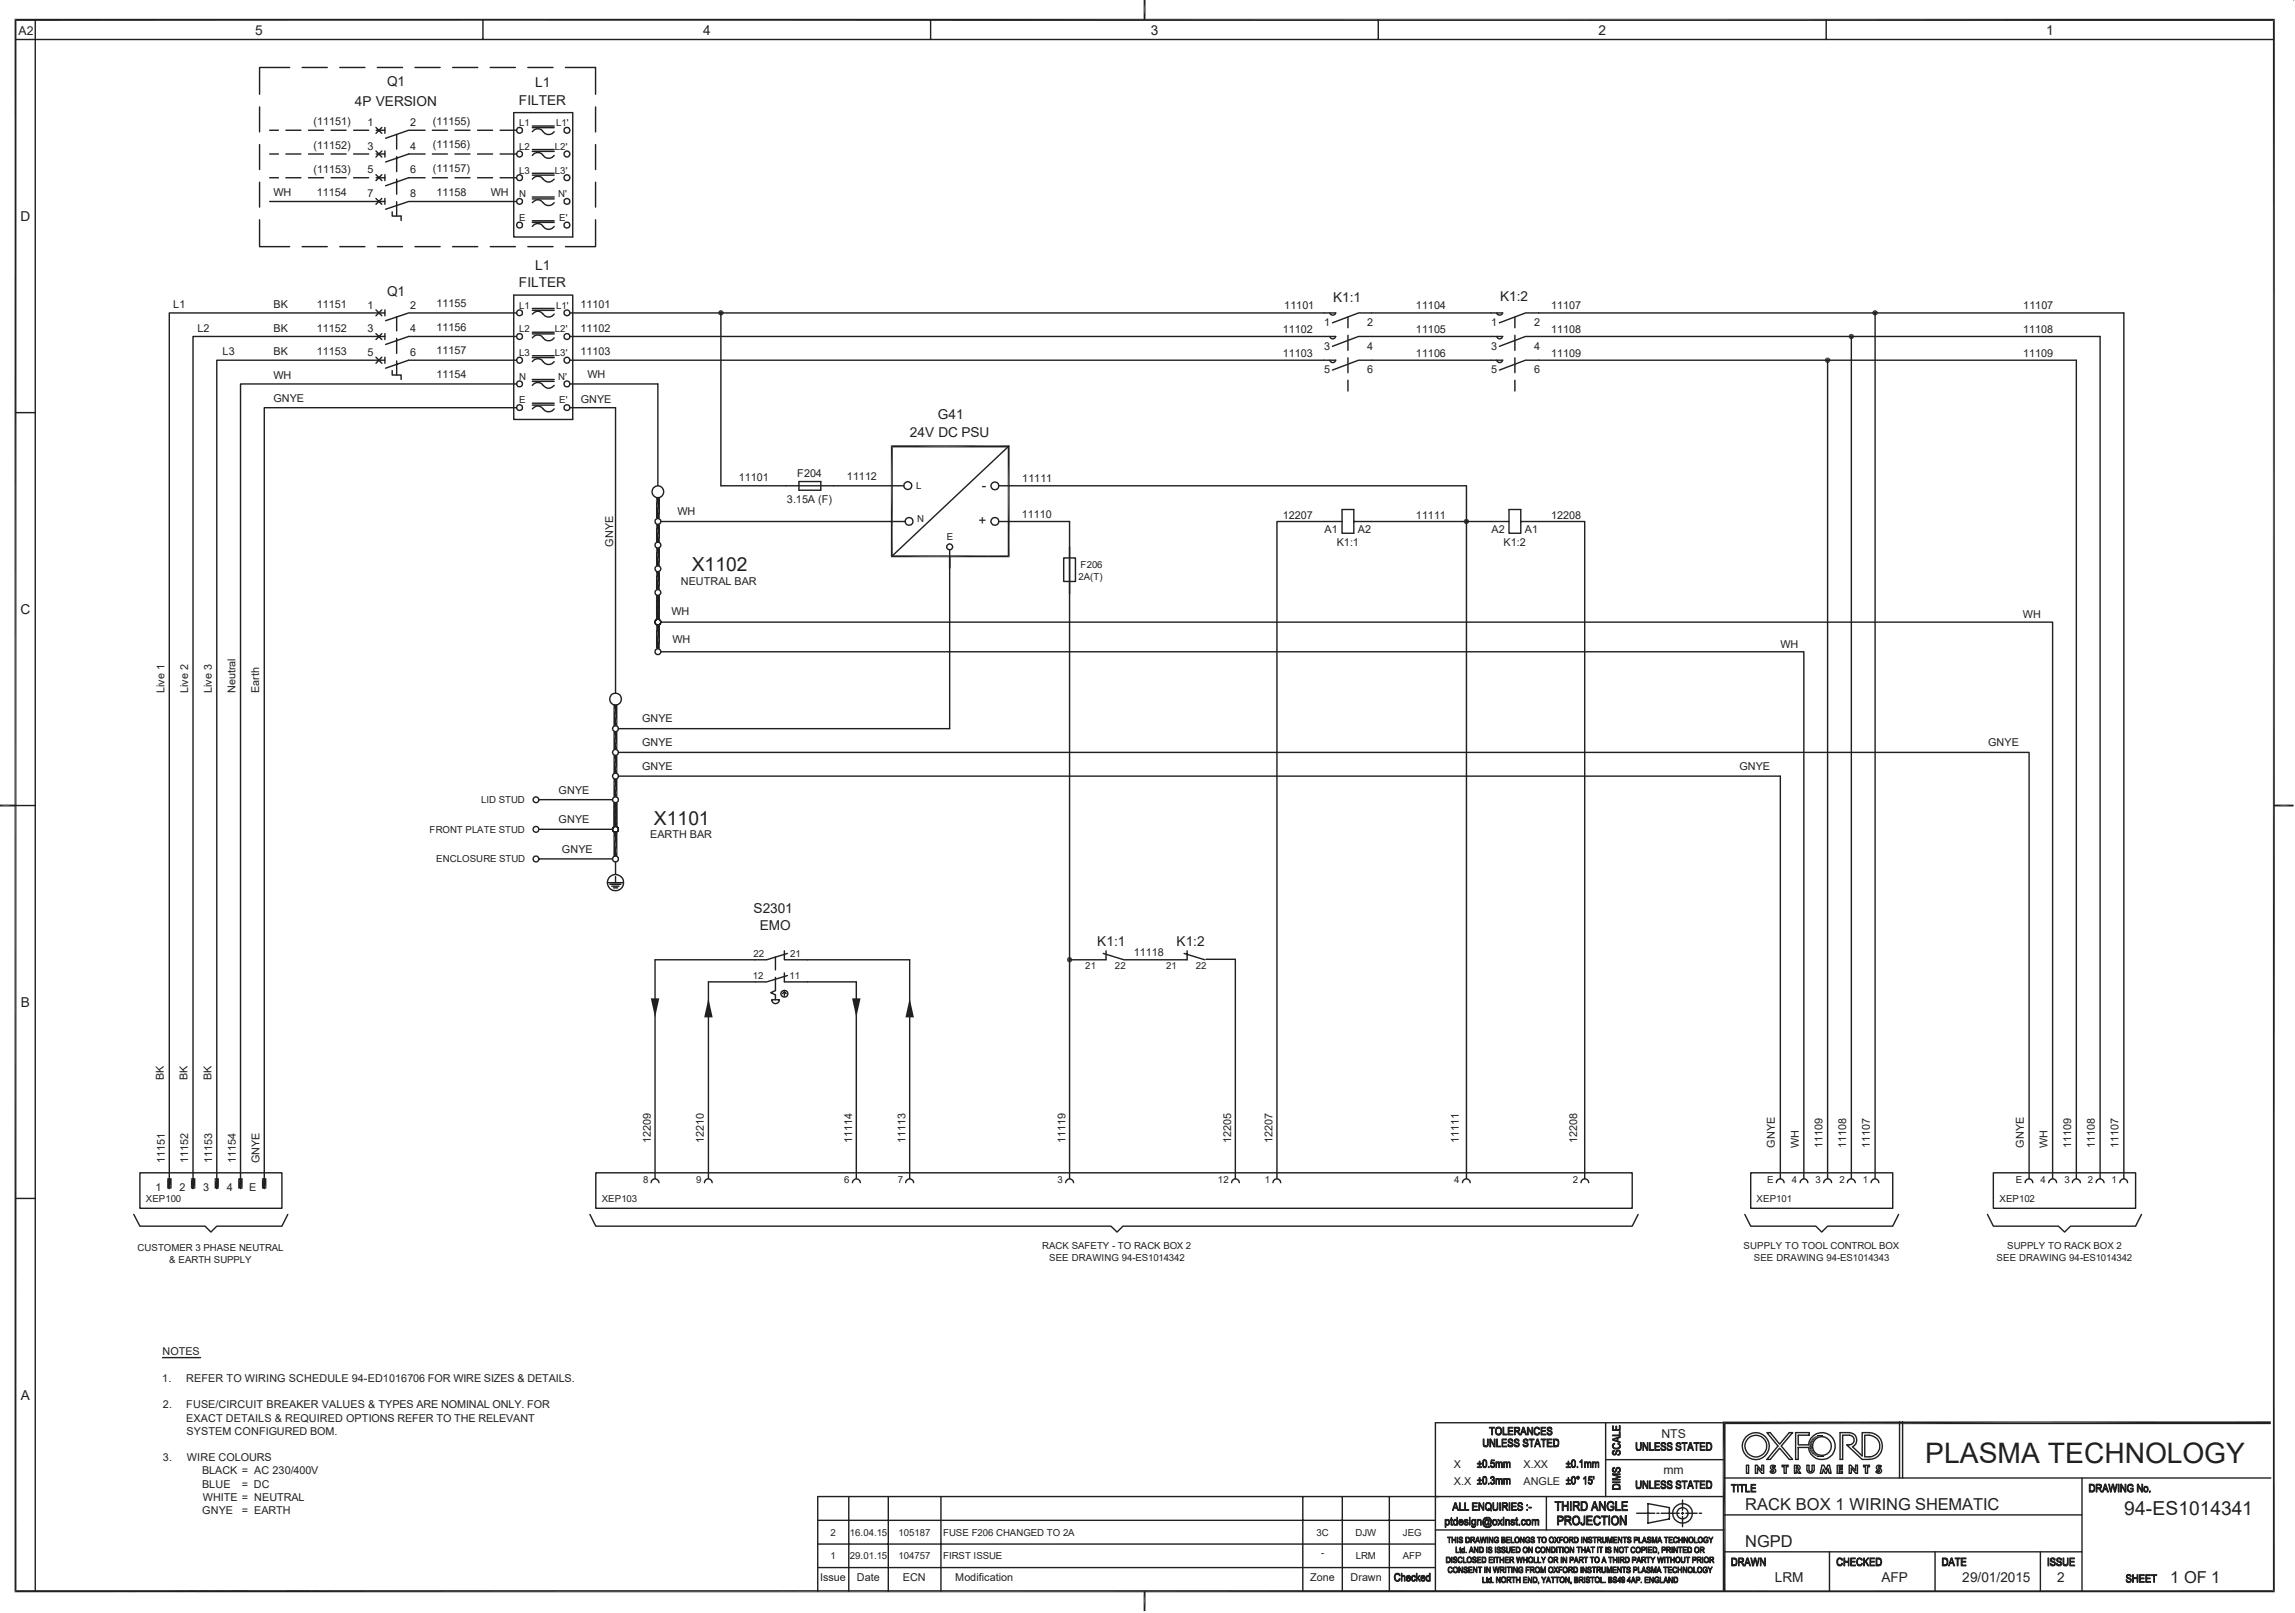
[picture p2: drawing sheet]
<svg xmlns="http://www.w3.org/2000/svg" width="413mm" height="290mm" viewBox="0 0 413 290" stroke-linecap="round" stroke-linejoin="round" font-family="sans-serif">
<defs><g id="words">
<text font-size="5.1" fill="#231f20" x="346.6" y="263.4">PLASMA TECHNOLOGY</text>
<g font-size="3.5" fill="#231f20">
<text x="124.5" y="102.8">X1102</text>
<text x="117.7" y="148.5">X1101</text>
<text x="382.5" y="272.8">94-ES1014341</text>
</g>
<g font-size="3" fill="#231f20">
<text x="314.2" y="271.9">RACK BOX 1 WIRING SHEMATIC</text>
<text x="314.2" y="278.6">NGPD</text>
<text x="390.7" y="284.9">1 OF 1</text>
</g>
<g font-size="2.5" fill="#231f20">
<text x="45.9" y="6.2">5</text>
<text x="126.6" y="6.2">4</text>
<text x="207.2" y="6.2">3</text>
<text x="287.8" y="6.3">2</text>
<text x="368.4" y="6.3">1</text>
<text x="69.7" y="15.4">Q1</text>
<text x="96.4" y="15.7">L1</text>
<text x="63.9" y="19.1">4P VERSION</text>
<text x="93.4" y="18.9">FILTER</text>
<text x="3.7" y="39.8">D</text>
<text x="69.7" y="53.3">Q1</text>
<text x="93.4" y="51.7">FILTER</text>
<text x="96.4" y="48.6">L1</text>
<text x="240" y="54.4">K1:1</text>
<text x="270.1" y="54.1">K1:2</text>
<text x="168.9" y="75.5">G41</text>
<text x="163.8" y="78.7">24V DC PSU</text>
<text x="176.8" y="88.2">-</text>
<text x="176.1" y="94.6">+</text>
<text x="3.7" y="110.6">C</text>
<text x="135.7" y="164.5">S2301</text>
<text x="136.8" y="167.4">EMO</text>
<text x="197.6" y="170.3">K1:1</text>
<text x="211.8" y="170.3">K1:2</text>
<text x="3.7" y="181.3">B</text>
<text x="3.7" y="252">A</text>
<text x="319.5" y="284.9">LRM</text>
<text x="338.7" y="284.9">AFP</text>
<text x="353.3" y="284.9">29/01/2015</text>
<text x="370.4" y="284.9">2</text>
</g>
<g font-size="2.2" fill="#231f20">
<text x="3.3" y="6.3">A2</text>
<text x="299.1" y="258.9">NTS</text>
<text x="299.5" y="265.3">mm</text>
</g>
<g font-size="1.9" fill="#231f20">
<text x="56.4" y="22.6">(11151)</text>
<text x="66.2" y="22.6">1</text>
<text x="73.9" y="22.6">2</text>
<text x="77.9" y="22.4">(11155)</text>
<text x="56.4" y="26.8">(11152)</text>
<text x="66.2" y="26.9">3</text>
<text x="73.9" y="27">4</text>
<text x="77.9" y="26.7">(11156)</text>
<text x="49.2" y="35.3">WH</text>
<text x="56.4" y="31.1">(11153)</text>
<text x="57" y="35.2">11154</text>
<text x="66.2" y="35.4">7</text>
<text x="66.2" y="31.2">5</text>
<text x="73.9" y="31.2">6</text>
<text x="73.9" y="35.5">8</text>
<text x="77.9" y="30.9">(11157)</text>
<text x="78.6" y="35.2">11158</text>
<text x="88.4" y="35.3">WH</text>
<text x="31.2" y="55.5">L1</text>
<text x="35.6" y="59.8">L2</text>
<text x="49.2" y="55.4">BK</text>
<text x="49.2" y="59.7">BK</text>
<text x="57" y="59.7">11152</text>
<text x="57" y="55.4">11151</text>
<text x="66.2" y="55.7">1</text>
<text x="66.2" y="59.8">3</text>
<text x="73.9" y="55.7">2</text>
<text x="73.9" y="59.8">4</text>
<text x="78.6" y="55.3">11155</text>
<text x="78.6" y="59.6">11156</text>
<text x="104.5" y="55.4">11101</text>
<text x="104.5" y="59.7">11102</text>
<text x="231" y="59.9">11102</text>
<text x="231.2" y="55.7">11101</text>
<text x="238.4" y="58.7">1</text>
<text x="246.2" y="58.7">2</text>
<text x="254.9" y="59.9">11105</text>
<text x="254.9" y="55.7">11104</text>
<text x="268.5" y="58.7">1</text>
<text x="276.2" y="58.7">2</text>
<text x="279.3" y="59.9">11108</text>
<text x="279.3" y="55.7">11107</text>
<text x="364.3" y="59.9">11108</text>
<text x="364.3" y="55.7">11107</text>
<text x="40.1" y="64">L3</text>
<text x="49.2" y="64">BK</text>
<text x="57" y="64">11153</text>
<text x="66.2" y="64">5</text>
<text x="73.9" y="64.1">6</text>
<text x="78.6" y="63.8">11157</text>
<text x="104.5" y="64">11103</text>
<text x="231" y="64.2">11103</text>
<text x="238.4" y="63">3</text>
<text x="246.2" y="63">4</text>
<text x="254.9" y="64.2">11106</text>
<text x="268.5" y="63">3</text>
<text x="276.2" y="63">4</text>
<text x="279.3" y="64.2">11109</text>
<text x="364.3" y="64.2">11109</text>
<text x="49.2" y="68.2">WH</text>
<text x="78.6" y="68.1">11154</text>
<text x="105.7" y="68">WH</text>
<text x="238.4" y="67.2">5</text>
<text x="246.2" y="67.2">6</text>
<text x="268.5" y="67.2">5</text>
<text x="276.2" y="67.2">6</text>
<text x="49.2" y="72.3">GNYE</text>
<text x="104.6" y="72.5">GNYE</text>
<text x="133" y="86.6">11101</text>
<text x="143.6" y="85.9">F204</text>
<text x="152.5" y="86.5">11112</text>
<text x="184.1" y="86.7">11111</text>
<text x="122" y="92.7">WH</text>
<text x="141.7" y="90.6">3.15A (F)</text>
<text x="184" y="93.2">11110</text>
<text x="231" y="93.5">12207</text>
<text x="254.9" y="93.5">11111</text>
<text x="279.3" y="93.5">12208</text>
<text x="110.4" y="98.5" transform="rotate(-90 110.4 98.5)">GNYE</text>
<text x="238.5" y="96">A1</text>
<text x="240.7" y="98.3">K1:1</text>
<text x="244.5" y="96">A2</text>
<text x="268.6" y="96">A2</text>
<text x="270.7" y="98.3">K1:2</text>
<text x="274.5" y="96">A1</text>
<text x="122.6" y="105.3">NEUTRAL BAR</text>
<text x="120.9" y="110.8">WH</text>
<text x="364.2" y="111.3">WH</text>
<text x="121.1" y="115.8">WH</text>
<text x="320.5" y="116.7">WH</text>
<text x="29.6" y="124.8" transform="rotate(-90 29.6 124.8)">Live 1</text>
<text x="33.9" y="124.8" transform="rotate(-90 33.9 124.8)">Live 2</text>
<text x="38.1" y="124.8" transform="rotate(-90 38.1 124.8)">Live 3</text>
<text x="42.4" y="124.8" transform="rotate(-90 42.4 124.8)">Neutral</text>
<text x="46.7" y="124.8" transform="rotate(-90 46.7 124.8)">Earth</text>
<text x="115.6" y="130">GNYE</text>
<text x="115.6" y="134.3">GNYE</text>
<text x="358" y="134.3">GNYE</text>
<text x="100.6" y="142.9">GNYE</text>
<text x="115.6" y="138.6">GNYE</text>
<text x="313.2" y="138.6">GNYE</text>
<text x="100.6" y="148.3">GNYE</text>
<text x="101.2" y="153.6">GNYE</text>
<text x="117.1" y="150.9">EARTH BAR</text>
<text x="204.1" y="172">11118</text>
<text x="29.5" y="194.5" transform="rotate(-90 29.5 194.5)">BK</text>
<text x="33.8" y="194.5" transform="rotate(-90 33.8 194.5)">BK</text>
<text x="38.1" y="194.5" transform="rotate(-90 38.1 194.5)">BK</text>
<text x="29.7" y="209.4" transform="rotate(-90 29.7 209.4)">11151</text>
<text x="33.9" y="209.4" transform="rotate(-90 33.9 209.4)">11152</text>
<text x="38.2" y="209.4" transform="rotate(-90 38.2 209.4)">11153</text>
<text x="42.5" y="209.4" transform="rotate(-90 42.5 209.4)">11154</text>
<text x="46.7" y="209.4" transform="rotate(-90 46.7 209.4)">GNYE</text>
<text x="117.2" y="205.8" transform="rotate(-90 117.2 205.8)">12209</text>
<text x="126.7" y="205.8" transform="rotate(-90 126.7 205.8)">12210</text>
<text x="153.4" y="205.8" transform="rotate(-90 153.4 205.8)">11114</text>
<text x="163" y="205.8" transform="rotate(-90 163 205.8)">11113</text>
<text x="191.8" y="205.8" transform="rotate(-90 191.8 205.8)">11119</text>
<text x="221.7" y="205.8" transform="rotate(-90 221.7 205.8)">12205</text>
<text x="229.1" y="205.8" transform="rotate(-90 229.1 205.8)">12207</text>
<text x="262.7" y="205.8" transform="rotate(-90 262.7 205.8)">11111</text>
<text x="284" y="205.8" transform="rotate(-90 284 205.8)">12208</text>
<text x="319.6" y="206.7" transform="rotate(-90 319.6 206.7)">GNYE</text>
<text x="323.9" y="206.7" transform="rotate(-90 323.9 206.7)">WH</text>
<text x="328.1" y="206.7" transform="rotate(-90 328.1 206.7)">11109</text>
<text x="332.4" y="206.7" transform="rotate(-90 332.4 206.7)">11108</text>
<text x="336.6" y="206.7" transform="rotate(-90 336.6 206.7)">11107</text>
<text x="364.4" y="206.7" transform="rotate(-90 364.4 206.7)">GNYE</text>
<text x="368.6" y="206.7" transform="rotate(-90 368.6 206.7)">WH</text>
<text x="372.9" y="206.7" transform="rotate(-90 372.9 206.7)">11109</text>
<text x="377.2" y="206.7" transform="rotate(-90 377.2 206.7)">11108</text>
<text x="381.4" y="206.7" transform="rotate(-90 381.4 206.7)">11107</text>
<text x="28" y="214.5">1</text>
<text x="32.3" y="214.5">2</text>
<text x="36.6" y="214.5">3</text>
<text x="40.9" y="214.5">4</text>
<text x="44.9" y="214.5">E</text>
<text x="29.3" y="244">NOTES</text>
<text x="29.2" y="248.8">1.</text>
<text x="33.5" y="248.8">REFER TO WIRING SCHEDULE 94-ED1016706 FOR WIRE SIZES &amp; DETAILS.</text>
<text x="29.3" y="253.5">2.</text>
<text x="33.5" y="253.5">FUSE/CIRCUIT BREAKER VALUES &amp; TYPES ARE NOMINAL ONLY. FOR</text>
<text x="33.5" y="255.9">EXACT DETAILS &amp; REQUIRED OPTIONS REFER TO THE RELEVANT</text>
<text x="29.3" y="263.1">3.</text>
<text x="33.6" y="258.3">SYSTEM CONFIGURED BOM.</text>
<text x="33.7" y="263.1">WIRE COLOURS</text>
<text x="36.4" y="265.5">BLACK = AC 230/400V</text>
<text x="36.4" y="267.9">BLUE</text>
<text x="43.5" y="267.9">= DC</text>
<text x="261.7" y="267.3">X.X</text>
<text x="261.7" y="264.3">X</text>
<text x="274.3" y="267.3">ANGLE</text>
<text x="274.3" y="264.3">X.XX</text>
<text x="36.4" y="272.7">GNYE</text>
<text x="36.5" y="270.3">WHITE = NEUTRAL</text>
<text x="43.5" y="272.7">= EARTH</text>
<text x="147.7" y="284.7">Issue</text>
<text x="154.3" y="284.7">Date</text>
<text x="162.6" y="284.7">ECN</text>
<text x="172" y="284.7">Modification</text>
<text x="235.9" y="284.7">Zone</text>
<text x="243.2" y="284.7">Drawn</text>
</g>
<g font-size="1.7" fill="#231f20">
<text x="93.5" y="22.7">L1</text>
<text x="100.1" y="22.7">L1'</text>
<text x="93.5" y="27">L2</text>
<text x="99.9" y="27">L2'</text>
<text x="93.5" y="31.2">L3</text>
<text x="93.5" y="35.5">N</text>
<text x="99.9" y="31.2">L3'</text>
<text x="100.5" y="35.5">N'</text>
<text x="93.5" y="39.8">E</text>
<text x="100.7" y="39.8">E'</text>
<text x="93.5" y="59.9">L2</text>
<text x="93.5" y="55.6">L1</text>
<text x="99.9" y="59.9">L2'</text>
<text x="100.1" y="55.6">L1'</text>
<text x="93.5" y="64.1">L3</text>
<text x="99.9" y="64.1">L3'</text>
<text x="93.5" y="68.4">N</text>
<text x="100.5" y="68.4">N'</text>
<text x="93.5" y="72.6">E</text>
<text x="100.7" y="72.6">E'</text>
<text x="165" y="88.1">L</text>
<text x="165.1" y="93.9">N</text>
<text x="170.5" y="97.3">E</text>
<text x="194.2" y="104.4">2A(T)</text>
<text x="194.6" y="102.3">F206</text>
<text x="77.3" y="149.9">FRONT PLATE STUD</text>
<text x="86.6" y="144.6">LID STUD</text>
<text x="78.5" y="155.3">ENCLOSURE STUD</text>
<text x="135.7" y="172.3">22</text>
<text x="142.3" y="172.3">21</text>
<text x="135.6" y="176.2">12</text>
<text x="142.2" y="176.2">11</text>
<text x="195.4" y="174.4">21</text>
<text x="200.7" y="174.4">22</text>
<text x="210" y="174.4">21</text>
<text x="215.3" y="174.4">22</text>
<text x="115.8" y="212.9">8</text>
<text x="125.4" y="212.9">9</text>
<text x="152" y="212.9">6</text>
<text x="161.6" y="212.9">7</text>
<text x="190.4" y="212.9">3</text>
<text x="219.3" y="212.9">12</text>
<text x="227.7" y="212.9">1</text>
<text x="261.8" y="212.9">4</text>
<text x="283.2" y="212.9">2</text>
<text x="318.2" y="212.9">E</text>
<text x="322.6" y="212.9">4</text>
<text x="326.9" y="212.9">3</text>
<text x="331.2" y="212.9">2</text>
<text x="335.4" y="212.9">1</text>
<text x="363" y="212.9">E</text>
<text x="367.4" y="212.9">4</text>
<text x="371.7" y="212.9">3</text>
<text x="375.9" y="212.9">2</text>
<text x="380.2" y="212.9">1</text>
<text x="26.2" y="216.5">XEP100</text>
<text x="108.3" y="216.5">XEP103</text>
<text x="316.3" y="216.5">XEP101</text>
<text x="360" y="216.5">XEP102</text>
<text x="24.8" y="225.2">CUSTOMER 3 PHASE NEUTRAL</text>
<text x="30.5" y="227.3">&amp; EARTH SUPPLY</text>
<text x="187.6" y="224.8">RACK SAFETY - TO RACK BOX 2</text>
<text x="188.9" y="227">SEE DRAWING 94-ES1014342</text>
<text x="313.9" y="224.8">SUPPLY TO TOOL CONTROL BOX</text>
<text x="315.8" y="227">SEE DRAWING 94-ES1014343</text>
<text x="359.5" y="226.9">SEE DRAWING 94-ES1014342</text>
<text x="361.4" y="224.8">SUPPLY TO RACK BOX 2</text>
<text x="149.5" y="280.8">1</text>
<text x="149.5" y="276.5">2</text>
<text x="153" y="280.8">29.01.15</text>
<text x="153" y="276.5">16.04.15</text>
<text x="161.7" y="280.8">104757</text>
<text x="161.7" y="276.5">105187</text>
<text x="169.8" y="280.8">FIRST ISSUE</text>
<text x="169.8" y="276.5">FUSE F206 CHANGED TO 2A</text>
<text x="237" y="276.5">3C</text>
<text x="237.9" y="280.2">-</text>
<text x="244" y="276.5">DJW</text>
<text x="244.1" y="280.8">LRM</text>
<text x="252.6" y="276.5">JEG</text>
<text x="252.6" y="280.8">AFP</text>
</g>
<g font-size=".4" fill="#231f20">
<text x="30.9" y="286.7">2</text>
<text x="32" y="286.7">10/10</text>
<text x="34" y="286.7">99999</text>
<text x="36.2" y="286.7">SAMPLE TEXT TO FILL THETEXT BOXUP</text>
<text x="51.7" y="286.7">DWGFRAME P.J.M</text>
<text x="56.5" y="286.6">P.J.M</text>
</g>
</g></defs>
<path d="M413 0h.1" fill="none" stroke="#231f20" stroke-width=".18"/>
<g fill="none" stroke="#231f20" stroke-width=".25">
<path d="M6.3 3.6v282.9M67.7 55.8l1 1.1M68.7 55.8l-1 1.1M69.3 55.8v1.1M71.4 57.1v2.5M93 56.3h-19.4l-4.2 1.4M102.6 56.3h137.9a.58 .58 0 0 1-.6 .5 .58 .58 0 0 1-.5-.5M242.7 57.1v1.9M269.5 56.3a.58 .58 0 0 0 .5 .4 .58 .58 0 0 0 .6-.4h-26l-4.7 1.8M270 58.1l4.7-1.8h107.7v155.9M272.8 57.1v1.9M67.7 60.1l1 1"/>
<path d="M67.7 64.3l1 1.1M68.7 60.1l-1 1M68.7 64.3l-1 1.1M69.3 60.1v1M69.3 64.3v1.1M70.6 66.7v.8h1.6v.8M71.4 60.9v2.7M71.4 65v2.5M93 60.6h-19.4l-4.2 1.4M93 64.9h-19.4l-4.2 1.4M102.6 69.1h15.8v18.4M102.6 64.9h137.9a.56 .56 0 0 1-.6 .4 .56 .56 0 0 1-.5-.4"/>
<path d="M110.8 73.4v51.4M239.4 60.6a.56 .56 0 0 0 .5 .4 .56 .56 0 0 0 .6-.4h-137.9M242.7 60.4v2.7M242.7 64.4v2.7M242.7 68.5v1.9M269.5 60.6a.56 .56 0 0 0 .5 .4 .56 .56 0 0 0 .6-.4h-26l-4.7 1.8M269.5 64.9a.56 .56 0 0 0 .5 .4 .56 .56 0 0 0 .6-.4h-26l-4.7 1.7M270 62.4l4.7-1.8h103.4v151.6M270 66.6l4.7-1.7h99.1v147.3M272.8 60.4v2.7M272.8 64.4v2.7M272.8 68.5v1.9"/>
<path d="M241.6 91.7h2.2v4.3h-2.2zM241.6 93.9h-11.7v118.3M243.8 93.9h27.9M271.7 91.7h2.1v4.3h-2.1zM273.8 93.9h3.2M24.1 218.7l1.1 2.1h11.7l1.1 1 1-1h11.8l1-2.1M342 255.9v10.2M342.6 255.9v10.2"/>
<circle cx="328" cy="260.4" r="1.71"/>
</g>
<path d="M2.6 3.6h407M2.6 286.5h407" fill="none" stroke="#231f20" stroke-width=".38"/>
<path d="M2.8 3.4v283.3M409.4 3.4v283.3M0 145h2.8M206.1 286.5v3.6" fill="none" stroke="#231f20" stroke-width=".34"/>
<path d="M0 145h2.8" fill="none" stroke="#231f20" stroke-width=".27"/>
<g fill="#231f20">
<path d="M327.2 258.5h1z"/>
<path d="M327 258.6h1.4z"/>
<path d="M327.2 258.5l1.2 .1z"/>
<path d="M328.4 258.6l.3 .1z"/>
<path d="M328.1 258.6h.4z"/>
<path d="M326.9 258.6h.6z"/>
<path d="M327 258.6h1.1z"/>
<path d="M326.7 258.7h.7z"/>
<path d="M326.5 258.9l.2-.2 .3 .2z"/>
<path d="M326.7 258.7h.7l-.4 .2z"/>
<path d="M326.3 259l.2-.1 .4 .1z"/>
<path d="M326.5 258.9h.5l-.1 .1z"/>
<path d="M326.3 259l.3 .3h-.5z"/>
<path d="M326.3 259h.6l-.3 .3z"/>
<path d="M326.1 259.3l.4 .1h-.5z"/>
<path d="M326.1 259.3h.5l-.1 .1z"/>
<path d="M325.8 259.8l.5 .1h-.5z"/>
<path d="M325.8 259.8l.5 .1z"/>
<path d="M325.8 260.4h.4z"/>
<path d="M325.8 260.9l.5 .1z"/>
<path d="M326 261.4l.6 .1h-.5z"/>
<path d="M326 261.4h.5l.1 .1z"/>
<path d="M326.1 261.5l.8 .3h-.6z"/>
<path d="M326.1 261.5h.5l.3 .3z"/>
<path d="M326.3 261.8l.7 .1z"/>
<path d="M328.5 262.1l.2-.1z"/>
<path d="M326.5 261.9l1 .2h-.7z"/>
<path d="M326.5 261.9h.5l.5 .2z"/>
<path d="M328.3 262.1h.2z"/>
<path d="M326.8 262.1h.8z"/>
<path d="M328.1 262.2h.3z"/>
<path d="M326.9 262.1l1.2 .1z"/>
<path d="M327 262.2l1.3 .1z"/>
<path d="M327 262.2h1.4z"/>
<path d="M327.2 262.3h.9z"/>
<path d="M327.2 262.3h1.1z"/>
</g>
<g fill="#231f20">
<path d="M326 259.4l.3 .4h-.5z"/>
<path d="M326 259.4h.5l-.2 .4z"/>
<path d="M325.8 259.9l.4 .5h-.4z"/>
<path d="M325.8 259.9h.5l-.1 .5z"/>
<path d="M325.8 260.4l.5 .5h-.5z"/>
<path d="M325.8 260.4h.4l.1 .5z"/>
<path d="M325.8 261l.7 .4h-.5z"/>
<path d="M325.8 261h.5l.2 .4z"/>
</g>
<g fill="none" stroke="#231f20" stroke-width=".25">
<path d="M318.1 257.9h.6l1.7 2.1 1.8-2.1h.5l-2 2.4 2 2.5h-.5l-1.8-2.1-1.7 2.1h-.6l2-2.5zM323.3 257.9h2.5v.5h-2v1.7h1.8a2.41 2.41 0 0 1 3.7-1.8 2.41 2.41 0 0 1 0 4.1 2.41 2.41 0 0 1-3.7-1.8h-1.8v2.2h-.5zM335.3 262.1l-1.8-1.6a1.33 1.33 0 0 0 .8-1.5 1.33 1.33 0 0 0-1.3-1.1h-1.7v4.9h.5v-4.4h1.2a.87 .87 0 0 1 .8 .9 .87 .87 0 0 1-.8 .8h-.5l2.8 2.7"/>
<circle cx="316.1" cy="260.4" r="2.42"/>
<circle cx="316.1" cy="260.3" r="1.95"/>
</g>
<path d="M312.2 280.7h.4l.1 .1 .1 .7-.2 .3h-.7l.5-.1 .2-.2v-.6l-.2-.2z" fill-rule="evenodd" fill="#231f20"/>
<path d="M312.2 280.7h.4l.1 .1 .1 .7-.2 .3h-.7l.5-.1 .2-.2v-.6l-.2-.2z" fill="none" stroke="#231f20" stroke-width=".18"/>
<path d="M311.8 280.5h.6l.2 .1-.7 .1v1.1h.7l-.1 .1h-.7z" fill-rule="evenodd" fill="#231f20"/>
<path d="M311.8 280.5h.6l.2 .1-.7 .1v1.1h.7l-.1 .1h-.7z" fill="none" stroke="#231f20" stroke-width=".18"/>
<path d="M313.4 281.3h.3l.4 .6h-.2l-.3-.5z" fill-rule="evenodd" fill="#231f20"/>
<path d="M313.4 281.3h.3l.4 .6h-.2l-.3-.5z" fill="none" stroke="#231f20" stroke-width=".18"/>
<path d="M313.5 280.7l.4-.1v.5h-.8h.5l.2-.1-.1-.3z" fill-rule="evenodd" fill="#231f20"/>
<path d="M313.5 280.7l.4-.1v.5h-.8h.5l.2-.1-.1-.3z" fill="none" stroke="#231f20" stroke-width=".18"/>
<path d="M313 280.5h.7l.2 .1-.8 .1v.4h.8l-.8 .2v.6h-.1z" fill-rule="evenodd" fill="#231f20"/>
<path d="M313 280.5h.7l.2 .1-.8 .1v.4h.8l-.8 .2v.6h-.1z" fill="none" stroke="#231f20" stroke-width=".18"/>
<path d="M314.5 280.5h.2l-.3 .8 .5 .2h-.5l-.2 .4h-.1z" fill-rule="evenodd" fill="#231f20"/>
<path d="M314.5 280.5h.2l-.3 .8 .5 .2h-.5l-.2 .4h-.1z" fill="none" stroke="#231f20" stroke-width=".18"/>
<path d="M314.7 280.5l.5 1.4h-.2l-.1-.4-.5-.2h.4l-.2-.6z" fill-rule="evenodd" fill="#231f20"/>
<path d="M314.7 280.5l.5 1.4h-.2l-.1-.4-.5-.2h.4l-.2-.6z" fill="none" stroke="#231f20" stroke-width=".18"/>
<path d="M315.2 280.5h.2l.2 1.2v.2z" fill-rule="evenodd" fill="#231f20"/>
<path d="M315.2 280.5h.2l.2 1.2v.2z" fill="none" stroke="#231f20" stroke-width=".18"/>
<path d="M315.9 280.5h.2l-.4 1.4h-.1z" fill-rule="evenodd" fill="#231f20"/>
<path d="M315.9 280.5h.2l-.4 1.4h-.1z" fill="none" stroke="#231f20" stroke-width=".18"/>
<path d="M316.1 280.5l.3 1-.1 .4-.3-1.1z" fill="#231f20"/>
<path d="M316.1 280.5l.3 1-.1 .4-.3-1.1z" fill="none" stroke="#231f20" stroke-width=".18"/>
<path d="M316.6 280.5h.2l-.4 1.4h-.1z" fill-rule="evenodd" fill="#231f20"/>
<path d="M316.6 280.5h.2l-.4 1.4h-.1z" fill="none" stroke="#231f20" stroke-width=".18"/>
<path d="M317.7 280.5h.2v1.4h-.2z" fill="#231f20"/>
<path d="M317.7 280.5h.2v1.4h-.2z" fill="none" stroke="#231f20" stroke-width=".18"/>
<path d="M316.9 280.5h.2v1.4h-.2z" fill="#231f20"/>
<path d="M316.9 280.5h.2v1.4h-.2z" fill="none" stroke="#231f20" stroke-width=".18"/>
<path d="M317.1 280.5l.6 1.1v.3l-.6-1.1z" fill="#231f20"/>
<path d="M317.1 280.5l.6 1.1v.3l-.6-1.1z" fill="none" stroke="#231f20" stroke-width=".18"/>
<g fill="none" stroke="#231f20" stroke-width=".25">
<path d="M335.7 258.4a2.07 2.07 0 0 1 2.2 .6 2.07 2.07 0 0 1 .3 2.3 2.21 2.21 0 0 1-2.5 1zM310.4 266.1h98.5M314.5 263.8h.3v1.5h-.3zM316.1 263.8h.3l.8 1v-1h.3v1.5h-.3l-.8-1v1h-.3zM319 264.6a.4 .4 0 0 1-.2-.5 .4 .4 0 0 1 .4-.3l.5 .1-.2 .3-.3-.2-.1 .1 .1 .2a.49 .49 0 0 1 .5 .7 .6 .6 0 0 1-1 0l.2-.2 .3 .2 .2-.1v-.1l-.4-.2M320.9 263.8h1v.3h-.3v1.2h-.4v-1.2h-.3zM323.1 263.8l.9 .1a.44 .44 0 0 1 .1 .5 .44 .44 0 0 1-.3 .3l.4 .6h-.4l-.4-.5v.5h-.3zM323.4 264.1l.3 .1v.2l-.3 .1zM325.3 263.8h.4l.1 1.1 .2 .1 .2-.1 .1-1.1h.3v.9a.67 .67 0 0 1-.6 .5 .67 .67 0 0 1-.7-.5zM328 263.8h.4l.4 .8 .3-.8h.3l.3 1.5h-.4l-.2-.8-.3 .8h-.2l-.3-.8-.2 .8h-.4zM329.4 279.4v7.1M330.8 263.8h.9v.3h-.5v.3h.5v.2h-.5v.4h.5v.3h-.9z"/>
<path d="M333.2 263.8l.9 1v-1h.3v1.5h-.3l-.8-1v1h-.3v-1.5h.2M335.3 262.1v-4.2a3.1 3.1 0 0 1 3.3 1.3 2.39 2.39 0 0 1-2.1 3.6h-1.2M335.5 263.8h1.1v.3h-.3v1.2h-.4v-1.2h-.4zM337.9 263.9l.4-.1 .5 .1-.2 .3-.4-.1 .1 .2a.47 .47 0 0 1 .5 .5 .47 .47 0 0 1-.5 .5l-.6-.3 .2-.2 .4 .2 .1-.1v-.1l-.3-.2a.4 .4 0 0 1-.2-.7zM348.4 279.4v7.1M367.4 279.4v7.1M374.9 266.1v20.4"/>
</g>
<path d="M330.9 281.8h.5l.2-.4 .2 .1-.4 .4z" fill-rule="evenodd" fill="#231f20"/>
<path d="M330.9 281.8h.5l.2-.4 .2 .1-.4 .4z" fill="none" stroke="#231f20" stroke-width=".18"/>
<path d="M331.3 280.6l.3 .3h.2l-.2-.3z" fill="#231f20"/>
<path d="M331.3 280.6h.3l.2 .3h-.2l-.1-.2z" fill="none" stroke="#231f20" stroke-width=".18"/>
<path d="M330.9 280.6l.4-.1 .3 .1-.5 .1-.2 .3v.6l.4 .2h-.4l-.1-.2-.1-.6z" fill-rule="evenodd" fill="#231f20"/>
<path d="M330.9 280.6l.4-.1 .3 .1-.5 .1-.2 .3v.6l.4 .2h-.4l-.1-.2-.1-.6z" fill="none" stroke="#231f20" stroke-width=".18"/>
<path d="M332.1 281.1h.7v-.6h.1v1.4h-.1v-.6z" fill-rule="evenodd" fill="#231f20"/>
<path d="M332.1 281.1h.7v-.6h.1v1.4h-.1v-.6z" fill="none" stroke="#231f20" stroke-width=".18"/>
<path d="M332 280.5h.1v.6l.7 .2h-.7v.6h-.1z" fill-rule="evenodd" fill="#231f20"/>
<path d="M332 280.5h.1v.6l.7 .2h-.7v.6h-.1z" fill="none" stroke="#231f20" stroke-width=".18"/>
<path d="M333.2 280.5h.9v.2h-.8v.4h.7v.2h-.7v.5h.8v.1h-.9z" fill-rule="evenodd" fill="#231f20"/>
<path d="M333.2 280.5h.9v.2h-.8v.4h.7v.2h-.7v.5h.8v.1h-.9z" fill="none" stroke="#231f20" stroke-width=".18"/>
<path d="M334.5 281.8h.4l.3-.4 .1 .1-.3 .4z" fill-rule="evenodd" fill="#231f20"/>
<path d="M334.5 281.8h.4l.3-.4 .1 .1-.3 .4z" fill="none" stroke="#231f20" stroke-width=".18"/>
<path d="M334.9 280.6l.3 .3h.1l-.1-.3zM334.8 280.6h.1z" fill="#231f20"/>
<path d="M334.8 280.6h.4l.1 .3h-.1l-.2-.2z" fill="none" stroke="#231f20" stroke-width=".18"/>
<path d="M334.5 280.6l.4-.1 .3 .1h-.4a.7 .7 0 0 0-.2 1l.2 .2h-.3a.99 .99 0 0 1 0-1.2z" fill-rule="evenodd" fill="#231f20"/>
<path d="M334.5 280.6l.4-.1 .3 .1h-.4a.7 .7 0 0 0-.2 1l.2 .2h-.3a.99 .99 0 0 1 0-1.2z" fill="none" stroke="#231f20" stroke-width=".18"/>
<path d="M336 281.1l.5 .8h-.2l-.4-.7z" fill="#231f20"/>
<path d="M336 281.1l.5 .8h-.2l-.4-.7z" fill="none" stroke="#231f20" stroke-width=".18"/>
<path d="M336.3 280.5h.2l-.8 .9v-.2z" fill-rule="evenodd" fill="#231f20"/>
<path d="M336.3 280.5h.2l-.8 .9v-.2z" fill="none" stroke="#231f20" stroke-width=".18"/>
<path d="M335.5 280.5h.2v1.4h-.2z" fill="#231f20"/>
<path d="M335.5 280.5h.2v1.4h-.2z" fill="none" stroke="#231f20" stroke-width=".18"/>
<path d="M336.7 280.5h.8v.2h-.7v.4h.7v.2h-.7v.5h.8v.1h-.9z" fill-rule="evenodd" fill="#231f20"/>
<path d="M336.7 280.5h.8v.2h-.7v.4h.7v.2h-.7v.5h.8v.1h-.9z" fill="none" stroke="#231f20" stroke-width=".18"/>
<path d="M338.2 280.7l.4-.1 .1 .2 .1 .6-.2 .4h-.7l.6-.1 .1-.3v-.5z" fill-rule="evenodd" fill="#231f20"/>
<path d="M338.2 280.7l.4-.1 .1 .2 .1 .6-.2 .4h-.7l.6-.1 .1-.3v-.5z" fill="none" stroke="#231f20" stroke-width=".18"/>
<path d="M337.8 280.5h.6l.2 .1-.7 .1v1.1h.7l-.1 .1h-.7z" fill-rule="evenodd" fill="#231f20"/>
<path d="M337.8 280.5h.6l.2 .1-.7 .1v1.1h.7l-.1 .1h-.7z" fill="none" stroke="#231f20" stroke-width=".18"/>
<path d="M350.1 280.7l.5-.1 .1 .2v.6l-.1 .4h-.7l.5-.1 .2-.3-.1-.6z" fill-rule="evenodd" fill="#231f20"/>
<path d="M350.1 280.7l.5-.1 .1 .2v.6l-.1 .4h-.7l.5-.1 .2-.3-.1-.6z" fill="none" stroke="#231f20" stroke-width=".18"/>
<path d="M349.7 280.5h.7l.2 .1-.7 .1v1.1h.7l-.2 .1h-.7z" fill-rule="evenodd" fill="#231f20"/>
<path d="M349.7 280.5h.7l.2 .1-.7 .1v1.1h.7l-.2 .1h-.7z" fill="none" stroke="#231f20" stroke-width=".18"/>
<path d="M351.3 280.5h.2l-.3 .8 .4 .2h-.5l-.1 .4h-.2z" fill-rule="evenodd" fill="#231f20"/>
<path d="M351.3 280.5h.2l-.3 .8 .4 .2h-.5l-.1 .4h-.2z" fill="none" stroke="#231f20" stroke-width=".18"/>
<path d="M351.5 280.5l.5 1.4h-.3l-.1-.4-.4-.2h.4l-.2-.5z" fill-rule="evenodd" fill="#231f20"/>
<path d="M351.5 280.5l.5 1.4h-.3l-.1-.4-.4-.2h.4l-.2-.5z" fill="none" stroke="#231f20" stroke-width=".18"/>
<path d="M352 280.5h.9v.2h-.3v1.2h-.2v-1.2h-.4z" fill-rule="evenodd" fill="#231f20"/>
<path d="M352 280.5h.9v.2h-.3v1.2h-.2v-1.2h-.4z" fill="none" stroke="#231f20" stroke-width=".18"/>
<path d="M353.1 280.5h.9v.2h-.7v.4h.6v.2h-.6v.5h.7v.1h-.9z" fill-rule="evenodd" fill="#231f20"/>
<path d="M353.1 280.5h.9v.2h-.7v.4h.6v.2h-.6v.5h.7v.1h-.9z" fill="none" stroke="#231f20" stroke-width=".18"/>
<g fill="#231f20">
<path d="M310.2 255.9l.5 30.6h-.5z"/>
<path d="M310.2 255.9l.5 .5v30.1z"/>
<path d="M310.2 255.9h98.7l-98.2 .5z"/>
<path d="M310.7 256.4l98.2-.5v.5z"/>
<path d="M311.7 267.3h.9v.1h-.3v1.2h-.2v-1.2h-.4z" fill-rule="evenodd"/>
</g>
<path d="M311.7 267.3h.9v.1h-.3v1.2h-.2v-1.2h-.4z" fill="none" stroke="#231f20" stroke-width=".18"/>
<path d="M312.8 267.2h.2v1.4h-.2z" fill="#231f20"/>
<path d="M312.8 267.2h.2v1.4h-.2z" fill="none" stroke="#231f20" stroke-width=".18"/>
<path d="M313.2 267.3h1v.1h-.5v1.2h-.1v-1.2h-.4z" fill-rule="evenodd" fill="#231f20"/>
<path d="M313.2 267.3h1v.1h-.5v1.2h-.1v-1.2h-.4z" fill="none" stroke="#231f20" stroke-width=".18"/>
<path d="M314.3 267.3h.2v1.2h.5v.1h-.7z" fill-rule="evenodd" fill="#231f20"/>
<path d="M314.3 267.3h.2v1.2h.5v.1h-.7z" fill="none" stroke="#231f20" stroke-width=".18"/>
<path d="M315.3 267.3h.8v.1h-.7v.4h.7v.2h-.7v.5h.7v.1h-.8z" fill-rule="evenodd" fill="#231f20"/>
<path d="M315.3 267.3h.8v.1h-.7v.4h.7v.2h-.7v.5h.7v.1h-.8z" fill="none" stroke="#231f20" stroke-width=".18"/>
<path d="M382.8 284.4h.1l.2 .3 .2 .1h-.4z" fill="#231f20"/>
<path d="M382.8 284.4h.1l.2 .3 .2 .1h-.4z" fill="none" stroke="#231f20" stroke-width=".18"/>
<path d="M383.4 283.6l.3 .3-.1-.3zM383.3 283.6h.1z" fill="#231f20"/>
<path d="M383.3 283.6h.3l.1 .3z" fill="none" stroke="#231f20" stroke-width=".18"/>
<path d="M382.9 283.6l.2-.1 .5 .1h-.4l-.2 .2 .1 .2 .6 .3 .1 .3-.4 .3-.5-.1h.5a.32 .32 0 0 0 .1-.5 .32 .32 0 0 0-.4-.1l-.2-.1z" fill-rule="evenodd" fill="#231f20"/>
<path d="M382.9 283.6l.2-.1 .5 .1h-.4l-.2 .2 .1 .2 .6 .3 .1 .3-.4 .3-.5-.1h.5a.32 .32 0 0 0 .1-.5 .32 .32 0 0 0-.4-.1l-.2-.1z" fill="none" stroke="#231f20" stroke-width=".18"/>
<path d="M384.1 284.1h.7v-.6h.1v1.4h-.1v-.7z" fill-rule="evenodd" fill="#231f20"/>
<path d="M384.1 284.1h.7v-.6h.1v1.4h-.1v-.7z" fill="none" stroke="#231f20" stroke-width=".18"/>
<path d="M384 283.5h.1v.6l.7 .1h-.7v.7h-.1z" fill-rule="evenodd" fill="#231f20"/>
<path d="M384 283.5h.1v.6l.7 .1h-.7v.7h-.1z" fill="none" stroke="#231f20" stroke-width=".18"/>
<path d="M385.2 283.5h.9v.2h-.7v.4h.6v.2h-.6v.4h.7v.2h-.9z" fill-rule="evenodd" fill="#231f20"/>
<path d="M385.2 283.5h.9v.2h-.7v.4h.6v.2h-.6v.4h.7v.2h-.9z" fill="none" stroke="#231f20" stroke-width=".18"/>
<path d="M386.3 283.5h.9v.2h-.7v.4h.6v.2h-.6v.4h.7v.2h-.9z" fill-rule="evenodd" fill="#231f20"/>
<path d="M386.3 283.5h.9v.2h-.7v.4h.6v.2h-.6v.4h.7v.2h-.9z" fill="none" stroke="#231f20" stroke-width=".18"/>
<path d="M387.3 283.5h1v.2h-.4v1.2h-.1v-1.2h-.5z" fill-rule="evenodd" fill="#231f20"/>
<path d="M387.3 283.5h1v.2h-.4v1.2h-.1v-1.2h-.5z" fill="none" stroke="#231f20" stroke-width=".18"/>
<path d="M376.6 267.4h.4l.1 .2 .1 .5-.1 .4h-.8l.6-.1 .1-.3-.1-.6z" fill-rule="evenodd" fill="#231f20"/>
<path d="M376.6 267.4h.4l.1 .2 .1 .5-.1 .4h-.8l.6-.1 .1-.3-.1-.6z" fill="none" stroke="#231f20" stroke-width=".18"/>
<path d="M376.2 267.2l.7 .1 .1 .1h-.7v1.1h.7v.1h-.8z" fill-rule="evenodd" fill="#231f20"/>
<path d="M376.2 267.2l.7 .1 .1 .1h-.7v1.1h.7v.1h-.8z" fill="none" stroke="#231f20" stroke-width=".18"/>
<path d="M377.7 268h.4l.4 .6h-.2l-.3-.5z" fill-rule="evenodd" fill="#231f20"/>
<path d="M377.7 268h.4l.4 .6h-.2l-.3-.5z" fill="none" stroke="#231f20" stroke-width=".18"/>
<path d="M378 267.4h.3v.4h-.7h.6a.23 .23 0 0 0 0-.3 .23 .23 0 0 0-.2-.1z" fill-rule="evenodd" fill="#231f20"/>
<path d="M378 267.4h.3v.4h-.7h.6a.23 .23 0 0 0 0-.3 .23 .23 0 0 0-.2-.1z" fill="none" stroke="#231f20" stroke-width=".18"/>
<path d="M377.4 267.2l.9 .1-.7 .1v.4h.7l-.2 .2h-.5v.6h-.2z" fill-rule="evenodd" fill="#231f20"/>
<path d="M377.4 267.2l.9 .1-.7 .1v.4h.7l-.2 .2h-.5v.6h-.2z" fill="none" stroke="#231f20" stroke-width=".18"/>
<path d="M379 267.2h.1l-.3 .9 .5 .1h-.5l-.1 .4h-.2z" fill-rule="evenodd" fill="#231f20"/>
<path d="M379 267.2h.1l-.3 .9 .5 .1h-.5l-.1 .4h-.2z" fill="none" stroke="#231f20" stroke-width=".18"/>
<path d="M379.1 267.2l.5 1.4h-.2l-.1-.4-.5-.1h.5l-.2-.6z" fill-rule="evenodd" fill="#231f20"/>
<path d="M379.1 267.2l.5 1.4h-.2l-.1-.4-.5-.1h.5l-.2-.6z" fill="none" stroke="#231f20" stroke-width=".18"/>
<path d="M379.6 267.2h.2l.2 1v.4z" fill-rule="evenodd" fill="#231f20"/>
<path d="M379.6 267.2h.2l.2 1v.4z" fill="none" stroke="#231f20" stroke-width=".18"/>
<path d="M380.3 267.2h.2l-.4 1.4h-.1z" fill-rule="evenodd" fill="#231f20"/>
<path d="M380.3 267.2h.2l-.4 1.4h-.1z" fill="none" stroke="#231f20" stroke-width=".18"/>
<path d="M380.5 267.2l.3 1.2-.1 .2-.3-1.2z" fill-rule="evenodd" fill="#231f20"/>
<path d="M380.5 267.2l.3 1.2-.1 .2-.3-1.2z" fill="none" stroke="#231f20" stroke-width=".18"/>
<path d="M381 267.2h.2l-.3 1.4h-.2z" fill-rule="evenodd" fill="#231f20"/>
<path d="M381 267.2h.2l-.3 1.4h-.2z" fill="none" stroke="#231f20" stroke-width=".18"/>
<path d="M381.4 267.2h.2v1.4h-.2z" fill="#231f20"/>
<path d="M381.4 267.2h.1v1.4h-.1z" fill="none" stroke="#231f20" stroke-width=".18"/>
<path d="M382.6 267.2h.2v1.4h-.2z" fill="#231f20"/>
<path d="M382.6 267.2h.2v1.4h-.2z" fill="none" stroke="#231f20" stroke-width=".18"/>
<path d="M381.8 267.2h.2v1.4h-.2z" fill="#231f20"/>
<path d="M381.8 267.2h.2v1.4h-.2z" fill="none" stroke="#231f20" stroke-width=".18"/>
<path d="M382 267.2l.6 1.2v.2l-.6-1.1z" fill="#231f20"/>
<path d="M382 267.2l.6 1.2v.2l-.6-1.1z" fill="none" stroke="#231f20" stroke-width=".18"/>
<path d="M383.6 267.9h.5v.5a.65 .65 0 0 1-.9 .1h.4l.4-.1v-.3h-.4z" fill-rule="evenodd" fill="#231f20"/>
<path d="M383.6 267.9h.5v.5a.65 .65 0 0 1-.9 .1h.4l.4-.1v-.3h-.4z" fill="none" stroke="#231f20" stroke-width=".18"/>
<path d="M383.8 267.4l.2 .3 .1-.1-.1-.2zM383.6 267.4h.2z" fill="#231f20"/>
<path d="M383.6 267.4h.4l.1 .2-.1 .1-.1-.2z" fill="none" stroke="#231f20" stroke-width=".18"/>
<path d="M383.2 267.4l.2-.2 .6 .1-.6 .1-.2 .2v.7l.4 .2h-.4l-.1-.1-.1-.6z" fill-rule="evenodd" fill="#231f20"/>
<path d="M383.2 267.4l.2-.2 .6 .1-.6 .1-.2 .2v.7l.4 .2h-.4l-.1-.1-.1-.6z" fill="none" stroke="#231f20" stroke-width=".18"/>
<path d="M385.6 267.2h.2v1.4h-.2z" fill="#231f20"/>
<path d="M385.6 267.2h.2v1.4h-.2z" fill="none" stroke="#231f20" stroke-width=".18"/>
<path d="M384.8 267.2h.2v1.4h-.2z" fill="#231f20"/>
<path d="M384.8 267.2h.2v1.4h-.2z" fill="none" stroke="#231f20" stroke-width=".18"/>
<path d="M385 267.2l.6 1.2v.2l-.6-1.1z" fill="#231f20"/>
<path d="M385 267.2l.6 1.2v.2l-.6-1.1z" fill="none" stroke="#231f20" stroke-width=".18"/>
<path d="M386.1 267.7l.3 .1-.3 .1v.5l.3 .1-.4-.1v-.4z" fill-rule="evenodd" fill="#231f20"/>
<path d="M386.1 267.7l.3 .1-.3 .1v.5l.3 .1-.4-.1v-.4z" fill="none" stroke="#231f20" stroke-width=".18"/>
<path d="M386.1 267.7l.4-.1 .2 .2a.59 .59 0 0 1-.3 .9l-.3-.2h.4l.1-.2a.37 .37 0 0 0-.1-.5z" fill-rule="evenodd" fill="#231f20"/>
<path d="M386.1 267.7l.4-.1 .2 .2a.59 .59 0 0 1-.3 .9l-.3-.2h.4l.1-.2a.37 .37 0 0 0-.1-.5z" fill="none" stroke="#231f20" stroke-width=".18"/>
<path d="M387 268.4h.2v.2h-.2z" fill="#231f20"/>
<path d="M387 268.4h.2v.2h-.2z" fill="none" stroke="#231f20" stroke-width=".18"/>
<path d="M310.4 272.8h64.5" fill="none" stroke="#231f20" stroke-width=".25"/>
<path d="M282 267.1h.8v.1h-.8z" fill="#231f20"/>
<path d="M282 267.1h.8v.1h-.8z" fill="none" stroke="#231f20" stroke-width=".18"/>
<path d="M282.3 266h.1v.4h.4v.2h-.4v.4h-.1v-.4h-.3v-.2h.3z" fill-rule="evenodd" fill="#231f20"/>
<path d="M282.3 266h.1v.4h.4v.2h-.4v.4h-.1v-.4h-.3v-.2h.3z" fill="none" stroke="#231f20" stroke-width=".18"/>
<path d="M283 266l.3-.1-.2 .2-.1 .3 .1 .5 .2 .2h-.3l-.1-.2z" fill-rule="evenodd" fill="#231f20"/>
<path d="M283 266l.3-.1-.2 .2-.1 .3 .1 .5 .2 .2h-.3l-.1-.2z" fill="none" stroke="#231f20" stroke-width=".18"/>
<path d="M283.1 265.9l.3-.1 .3 .3v.8l-.3 .4-.4-.2h.3l.2-.1v-.7v-.3z" fill-rule="evenodd" fill="#231f20"/>
<path d="M283.1 265.9l.3-.1 .3 .3v.8l-.3 .4-.4-.2h.3l.2-.1v-.7v-.3z" fill="none" stroke="#231f20" stroke-width=".18"/>
<path d="M283.9 265.9h.2l-.1 .2 .3 .1-.1 .1-.3-.1z" fill-rule="evenodd" fill="#231f20"/>
<path d="M283.9 265.9h.2l-.1 .2 .3 .1-.1 .1-.3-.1z" fill="none" stroke="#231f20" stroke-width=".18"/>
<path d="M283.9 265.9l.3-.1 .1 .4h-.2l.1-.3z" fill-rule="evenodd" fill="#231f20"/>
<path d="M283.9 265.9l.3-.1 .1 .4h-.2l.1-.3z" fill="none" stroke="#231f20" stroke-width=".18"/>
<path d="M285.1 266.1h.3l-.2 .2z" fill="#231f20"/>
<path d="M285.1 266.1h.3l-.2 .2z" fill="none" stroke="#231f20" stroke-width=".18"/>
<path d="M285.4 265.9l.1-.1v1.5h-.1v-1.2h-.2z" fill="#231f20"/>
<path d="M285.4 265.9l.1-.1v1.5h-.1v-1.2h-.2z" fill="none" stroke="#231f20" stroke-width=".18"/>
<path d="M285.9 266.9l.2-.1 .1 .3h.4l-.4 .2z" fill-rule="evenodd" fill="#231f20"/>
<path d="M285.9 266.9l.2-.1 .1 .3h.4l-.4 .2z" fill="none" stroke="#231f20" stroke-width=".18"/>
<path d="M286.3 266.4h.3l.1 .2-.1 .5h-.3a.35 .35 0 0 0 .3-.3 .35 .35 0 0 0-.3-.4z" fill-rule="evenodd" fill="#231f20"/>
<path d="M286.3 266.4h.3l.1 .2-.1 .5h-.3a.35 .35 0 0 0 .3-.3 .35 .35 0 0 0-.3-.4z" fill="none" stroke="#231f20" stroke-width=".18"/>
<path d="M286.1 266.4l.3-.1 .2 .1z" fill="#231f20"/>
<path d="M286.1 266.4l.3-.1 .2 .1z" fill="none" stroke="#231f20" stroke-width=".18"/>
<path d="M286.1 265.8h.6v.2h-.5l-.1 .4h.5l-.6 .2z" fill-rule="evenodd" fill="#231f20"/>
<path d="M286.1 265.8h.6v.2h-.5l-.1 .4h.5l-.6 .2z" fill="none" stroke="#231f20" stroke-width=".18"/>
<path d="M286.9 265.8h.1v.5h-.1z" fill="#231f20"/>
<path d="M286.9 265.8h.1v.5h-.1z" fill="none" stroke="#231f20" stroke-width=".18"/>
<path d="M260.6 276.7h.7v.2h-.3v.9l-.1-.9h-.3z" fill-rule="evenodd" fill="#231f20"/>
<path d="M260.6 276.7h.7v.2h-.3v.9l-.1-.9h-.3z" fill="none" stroke="#231f20" stroke-width=".18"/>
<path d="M261.5 277.2h.5v-.5h.1v1.1h-.1v-.5z" fill-rule="evenodd" fill="#231f20"/>
<path d="M261.5 277.2h.5v-.5h.1v1.1h-.1v-.5z" fill="none" stroke="#231f20" stroke-width=".18"/>
<path d="M261.4 276.7h.1v.5l.5 .1h-.5v.5h-.1z" fill-rule="evenodd" fill="#231f20"/>
<path d="M261.4 276.7h.1v.5l.5 .1h-.5v.5h-.1z" fill="none" stroke="#231f20" stroke-width=".18"/>
<path d="M262.3 276.7h.2v1.1h-.2z" fill="#231f20"/>
<path d="M262.3 276.7h.2v1.1h-.2z" fill="none" stroke="#231f20" stroke-width=".18"/>
<path d="M262.6 277.5l.4 .2h-.3z" fill="#231f20"/>
<path d="M262.6 277.5l.4 .2h-.3z" fill="none" stroke="#231f20" stroke-width=".18"/>
<path d="M263.1 276.8l.3 .2-.1-.2z" fill="#231f20"/>
<path d="M263 276.8h.3l.1 .2z" fill="none" stroke="#231f20" stroke-width=".18"/>
<path d="M262.8 276.8l.3-.1 .2 .1-.5 .1 .1 .2a.39 .39 0 0 1 .4 .2 .39 .39 0 0 1 0 .4l-.5 .1-.1-.1 .5-.1a.43 .43 0 0 0-.4-.4z" fill-rule="evenodd" fill="#231f20"/>
<path d="M262.8 276.8l.3-.1 .2 .1-.5 .1 .1 .2a.39 .39 0 0 1 .4 .2 .39 .39 0 0 1 0 .4l-.5 .1-.1-.1 .5-.1a.43 .43 0 0 0-.4-.4z" fill="none" stroke="#231f20" stroke-width=".18"/>
<path d="M264.2 276.9l.3-.1 .1 .2-.1 .7h-.5h.3l.2-.2v-.6z" fill-rule="evenodd" fill="#231f20"/>
<path d="M264.2 276.9l.3-.1 .1 .2-.1 .7h-.5h.3l.2-.2v-.6z" fill="none" stroke="#231f20" stroke-width=".18"/>
<path d="M263.9 276.7l.6 .1-.5 .1v.8h.5l-.1 .1h-.5z" fill-rule="evenodd" fill="#231f20"/>
<path d="M263.9 276.7l.6 .1-.5 .1v.8h.5l-.1 .1h-.5z" fill="none" stroke="#231f20" stroke-width=".18"/>
<path d="M265 277.3h.3l.3 .5z" fill-rule="evenodd" fill="#231f20"/>
<path d="M265 277.3h.3l.3 .5z" fill="none" stroke="#231f20" stroke-width=".18"/>
<path d="M265.2 276.9l.3-.1v.4h-.6l.5-.1v-.2z" fill-rule="evenodd" fill="#231f20"/>
<path d="M265.2 276.9l.3-.1v.4h-.6l.5-.1v-.2z" fill="none" stroke="#231f20" stroke-width=".18"/>
<path d="M264.8 276.7l.7 .1-.6 .1v.3h.6l-.6 .1v.5h-.1z" fill-rule="evenodd" fill="#231f20"/>
<path d="M264.8 276.7l.7 .1-.6 .1v.3h.6l-.6 .1v.5h-.1z" fill="none" stroke="#231f20" stroke-width=".18"/>
<path d="M266 276.7h.1l-.2 .7 .3 .1h-.3l-.2 .3h-.1z" fill-rule="evenodd" fill="#231f20"/>
<path d="M266 276.7h.1l-.2 .7 .3 .1h-.3l-.2 .3h-.1z" fill="none" stroke="#231f20" stroke-width=".18"/>
<path d="M266.1 276.7l.3 1.1h-.1l-.1-.3-.3-.1h.3l-.2-.5z" fill-rule="evenodd" fill="#231f20"/>
<path d="M266.1 276.7l.3 1.1h-.1l-.1-.3-.3-.1h.3l-.2-.5z" fill="none" stroke="#231f20" stroke-width=".18"/>
<path d="M266.5 276.7h.1l.2 .9-.1 .2z" fill="#231f20"/>
<path d="M266.5 276.7h.1l.2 .9-.1 .2z" fill="none" stroke="#231f20" stroke-width=".18"/>
<path d="M267 276.7h.1l-.3 1.1h-.1z" fill-rule="evenodd" fill="#231f20"/>
<path d="M267 276.7h.1l-.3 1.1h-.1z" fill="none" stroke="#231f20" stroke-width=".18"/>
<path d="M267.1 276.7l.2 1.1z" fill="#231f20"/>
<path d="M267.1 276.7l.2 1.1z" fill="none" stroke="#231f20" stroke-width=".18"/>
<path d="M267.5 276.7h.1l-.3 1.1z" fill="#231f20"/>
<path d="M267.5 276.7h.1l-.3 1.1z" fill="none" stroke="#231f20" stroke-width=".18"/>
<path d="M267.8 276.7h.1v1.1h-.1z" fill="#231f20"/>
<path d="M267.8 276.7h.1v1.1h-.1z" fill="none" stroke="#231f20" stroke-width=".18"/>
<path d="M268.7 276.7h.1v1.1h-.1z" fill="#231f20"/>
<path d="M268.7 276.7h.1v1.1h-.1z" fill="none" stroke="#231f20" stroke-width=".18"/>
<path d="M268.1 276.7h.1v1.1h-.1z" fill="#231f20"/>
<path d="M268.1 276.7h.1v1.1h-.1z" fill="none" stroke="#231f20" stroke-width=".18"/>
<path d="M268.2 276.7l.5 1.1z" fill="#231f20"/>
<path d="M268.2 276.7l.5 1.1z" fill="none" stroke="#231f20" stroke-width=".18"/>
<path d="M269.5 277.2h.3v.5l-.2 .1-.4-.1 .5-.1v-.2h-.2z" fill-rule="evenodd" fill="#231f20"/>
<path d="M269.5 277.2h.3v.5l-.2 .1-.4-.1 .5-.1v-.2h-.2z" fill="none" stroke="#231f20" stroke-width=".18"/>
<path d="M269.5 276.8l.2 .3 .1-.1-.1-.2z" fill="#231f20"/>
<path d="M269.5 276.8h.2l.1 .2-.1 .1-.1-.2z" fill="none" stroke="#231f20" stroke-width=".18"/>
<path d="M269.2 276.8l.3-.1 .2 .1h-.3a.53 .53 0 0 0-.2 .8l.3 .1h-.3a.72 .72 0 0 1 0-.9z" fill-rule="evenodd" fill="#231f20"/>
<path d="M269.2 276.8l.3-.1 .2 .1h-.3a.53 .53 0 0 0-.2 .8l.3 .1h-.3a.72 .72 0 0 1 0-.9z" fill="none" stroke="#231f20" stroke-width=".18"/>
<path d="M270.7 277.3h.3v.4h-.5l.4-.1v-.2z" fill-rule="evenodd" fill="#231f20"/>
<path d="M270.7 277.3h.3v.4h-.5l.4-.1v-.2z" fill="none" stroke="#231f20" stroke-width=".18"/>
<path d="M270.5 277.2h.4l.1-.3h-.2v.3zM270.6 276.9h.2z" fill="#231f20"/>
<path d="M270.6 276.9h.4l-.1 .3h-.4h.3v-.3z" fill="none" stroke="#231f20" stroke-width=".18"/>
<path d="M270.3 276.7h.5l.2 .2h-.5v.3l.5 .1h-.5v.4h.5h-.1l-.6 .1z" fill-rule="evenodd" fill="#231f20"/>
<path d="M270.3 276.7h.5l.2 .2h-.5v.3l.5 .1h-.5v.4h.5h-.1l-.6 .1z" fill="none" stroke="#231f20" stroke-width=".18"/>
<path d="M271.2 276.7h.7v.2h-.6v.3h.5l-.5 .1v.4h.6v.1h-.7z" fill-rule="evenodd" fill="#231f20"/>
<path d="M271.2 276.7h.7v.2h-.6v.3h.5l-.5 .1v.4h.6v.1h-.7z" fill="none" stroke="#231f20" stroke-width=".18"/>
<path d="M272 276.7h.2v1h.4v.1h-.6z" fill-rule="evenodd" fill="#231f20"/>
<path d="M272 276.7h.2v1h.4v.1h-.6z" fill="none" stroke="#231f20" stroke-width=".18"/>
<path d="M272.8 276.8h.3a.5 .5 0 0 0-.2 .7l.2 .2h.3h-.4a.62 .62 0 0 1-.2-.9z" fill-rule="evenodd" fill="#231f20"/>
<path d="M272.8 276.8h.3a.5 .5 0 0 0-.2 .7l.2 .2h.3h-.4a.62 .62 0 0 1-.2-.9z" fill="none" stroke="#231f20" stroke-width=".18"/>
<path d="M272.9 276.8a.54 .54 0 0 1 .7 .2 .54 .54 0 0 1-.1 .7h-.4a.53 .53 0 0 0 .2-.8z" fill-rule="evenodd" fill="#231f20"/>
<path d="M272.9 276.8a.54 .54 0 0 1 .7 .2 .54 .54 0 0 1-.1 .7h-.4a.53 .53 0 0 0 .2-.8z" fill="none" stroke="#231f20" stroke-width=".18"/>
<path d="M274.3 276.7h.1v1.1h-.1z" fill="#231f20"/>
<path d="M274.3 276.7h.1v1.1h-.1z" fill="none" stroke="#231f20" stroke-width=".18"/>
<path d="M273.7 276.7h.2v1.1h-.2z" fill="#231f20"/>
<path d="M273.7 276.7h.2v1.1h-.2z" fill="none" stroke="#231f20" stroke-width=".18"/>
<path d="M273.9 276.7l.4 1.1z" fill="#231f20"/>
<path d="M273.9 276.7l.4 1.1z" fill="none" stroke="#231f20" stroke-width=".18"/>
<path d="M275.1 277.2h.4v.5l-.2 .1-.5-.1 .5-.1v-.2h-.2z" fill-rule="evenodd" fill="#231f20"/>
<path d="M275.1 277.2h.4v.5l-.2 .1-.5-.1 .5-.1v-.2h-.2z" fill="none" stroke="#231f20" stroke-width=".18"/>
<path d="M275.1 276.8l.2 .3 .2-.1-.1-.2z" fill="#231f20"/>
<path d="M275.1 276.8h.3l.1 .2-.2 .1v-.2z" fill="none" stroke="#231f20" stroke-width=".18"/>
<path d="M274.8 276.8l.3-.1 .3 .1-.6 .1-.1 .5 .2 .3h.2h-.3a.72 .72 0 0 1 0-.9z" fill-rule="evenodd" fill="#231f20"/>
<path d="M274.8 276.8l.3-.1 .3 .1-.6 .1-.1 .5 .2 .3h.2h-.3a.72 .72 0 0 1 0-.9z" fill="none" stroke="#231f20" stroke-width=".18"/>
<path d="M275.6 277.5l.4 .2h-.3z" fill="#231f20"/>
<path d="M275.6 277.5l.4 .2h-.3z" fill="none" stroke="#231f20" stroke-width=".18"/>
<path d="M276 276.8l.3 .2-.1-.2z" fill="#231f20"/>
<path d="M276 276.8h.2l.1 .2z" fill="none" stroke="#231f20" stroke-width=".18"/>
<path d="M275.7 276.8l.2-.1 .3 .1-.4 .1v.2l.1 .1a.36 .36 0 0 1 .4 .1 .36 .36 0 0 1-.1 .4h-.5h.4l.1-.3a.45 .45 0 0 1-.5-.6z" fill-rule="evenodd" fill="#231f20"/>
<path d="M275.7 276.8l.2-.1 .3 .1-.4 .1v.2l.1 .1a.36 .36 0 0 1 .4 .1 .36 .36 0 0 1-.1 .4h-.5h.4l.1-.3a.45 .45 0 0 1-.5-.6z" fill="none" stroke="#231f20" stroke-width=".18"/>
<path d="M276.8 276.7h.7v.2h-.3v.9h-.1v-.9h-.3z" fill-rule="evenodd" fill="#231f20"/>
<path d="M276.8 276.7h.7v.2h-.3v.9h-.1v-.9h-.3z" fill="none" stroke="#231f20" stroke-width=".18"/>
<path d="M277.7 276.9l.3-.1a.49 .49 0 0 0-.2 .8l.5 .1-.5 .1a.75 .75 0 0 1-.2-.9z" fill-rule="evenodd" fill="#231f20"/>
<path d="M277.7 276.9l.3-.1a.49 .49 0 0 0-.2 .8l.5 .1-.5 .1a.75 .75 0 0 1-.2-.9z" fill="none" stroke="#231f20" stroke-width=".18"/>
<path d="M277.7 276.8a.49 .49 0 0 1 .7 .1 .49 .49 0 0 1 0 .6l-.1 .2h-.3a.49 .49 0 0 0 .2-.8z" fill-rule="evenodd" fill="#231f20"/>
<path d="M277.7 276.8a.49 .49 0 0 1 .7 .1 .49 .49 0 0 1 0 .6l-.1 .2h-.3a.49 .49 0 0 0 .2-.8z" fill="none" stroke="#231f20" stroke-width=".18"/>
<path d="M279 276.9l.4-.1a.5 .5 0 0 0-.3 .8l.5 .1h-.5a.56 .56 0 0 1-.1-.7z" fill-rule="evenodd" fill="#231f20"/>
<path d="M279 276.9l.4-.1a.5 .5 0 0 0-.3 .8l.5 .1h-.5a.56 .56 0 0 1-.1-.7z" fill="none" stroke="#231f20" stroke-width=".18"/>
<path d="M279.1 276.8a.53 .53 0 0 1 .7 .2 .53 .53 0 0 1-.2 .7h-.2a.5 .5 0 0 0 .2-.7z" fill-rule="evenodd" fill="#231f20"/>
<path d="M279.1 276.8a.53 .53 0 0 1 .7 .2 .53 .53 0 0 1-.2 .7h-.2a.5 .5 0 0 0 .2-.7z" fill="none" stroke="#231f20" stroke-width=".18"/>
<path d="M280.2 277.2l-.2 .6h-.2z" fill-rule="evenodd" fill="#231f20"/>
<path d="M280.2 277.2l-.2 .6h-.2z" fill="none" stroke="#231f20" stroke-width=".18"/>
<path d="M279.9 276.7h.1l.7 1.1h-.2z" fill-rule="evenodd" fill="#231f20"/>
<path d="M279.9 276.7h.1l.7 1.1h-.2z" fill="none" stroke="#231f20" stroke-width=".18"/>
<path d="M280.5 276.7h.1l-.3 .5-.1-.1z" fill-rule="evenodd" fill="#231f20"/>
<path d="M280.5 276.7h.1l-.3 .5-.1-.1z" fill="none" stroke="#231f20" stroke-width=".18"/>
<path d="M280.8 276.7h.6v.2h-.5v.3h.4v.1h-.4v.5z" fill-rule="evenodd" fill="#231f20"/>
<path d="M280.8 276.7h.6v.2h-.5v.3h.4v.1h-.4v.5z" fill="none" stroke="#231f20" stroke-width=".18"/>
<path d="M281.6 276.8h.3a.49 .49 0 0 0-.3 .4 .49 .49 0 0 0 .3 .5h.3l-.4 .1a.75 .75 0 0 1-.2-.9z" fill-rule="evenodd" fill="#231f20"/>
<path d="M281.6 276.8h.3a.49 .49 0 0 0-.3 .4 .49 .49 0 0 0 .3 .5h.3l-.4 .1a.75 .75 0 0 1-.2-.9z" fill="none" stroke="#231f20" stroke-width=".18"/>
<path d="M281.7 276.8a.49 .49 0 0 1 .6 .1 .49 .49 0 0 1 0 .6l-.1 .2h-.3a.5 .5 0 0 0 .2-.8z" fill-rule="evenodd" fill="#231f20"/>
<path d="M281.7 276.8a.49 .49 0 0 1 .6 .1 .49 .49 0 0 1 0 .6l-.1 .2h-.3a.5 .5 0 0 0 .2-.8z" fill="none" stroke="#231f20" stroke-width=".18"/>
<path d="M282.8 277.3h.2l.3 .5h-.1l-.2-.4z" fill-rule="evenodd" fill="#231f20"/>
<path d="M282.8 277.3h.2l.3 .5h-.1l-.2-.4z" fill="none" stroke="#231f20" stroke-width=".18"/>
<path d="M283 276.9l.2-.1v.4h-.5l.4-.1v-.2z" fill-rule="evenodd" fill="#231f20"/>
<path d="M283 276.9l.2-.1v.4h-.5l.4-.1v-.2z" fill="none" stroke="#231f20" stroke-width=".18"/>
<path d="M282.5 276.7l.7 .1-.5 .1v.3h.5l-.5 .1v.5h-.2z" fill-rule="evenodd" fill="#231f20"/>
<path d="M282.5 276.7l.7 .1-.5 .1v.3h.5l-.5 .1v.5h-.2z" fill="none" stroke="#231f20" stroke-width=".18"/>
<path d="M283.8 276.9l.3-.1 .1 .2-.1 .7h-.6h.4l.2-.2v-.5z" fill-rule="evenodd" fill="#231f20"/>
<path d="M283.8 276.9l.3-.1 .1 .2-.1 .7h-.6h.4l.2-.2v-.5z" fill="none" stroke="#231f20" stroke-width=".18"/>
<path d="M283.5 276.7l.6 .1-.6 .1v.8h.6l-.2 .1h-.4z" fill-rule="evenodd" fill="#231f20"/>
<path d="M283.5 276.7l.6 .1-.6 .1v.8h.6l-.2 .1h-.4z" fill="none" stroke="#231f20" stroke-width=".18"/>
<path d="M284.7 276.7h.2v1.1h-.2z" fill="#231f20"/>
<path d="M284.7 276.7h.2v1.1h-.2z" fill="none" stroke="#231f20" stroke-width=".18"/>
<path d="M285.7 276.7h.1v1.1h-.1z" fill="#231f20"/>
<path d="M285.7 276.7h.1v1.1h-.1z" fill="none" stroke="#231f20" stroke-width=".18"/>
<path d="M285.1 276.7h.1v1.1z" fill="#231f20"/>
<path d="M285.1 276.7h.1v1.1z" fill="none" stroke="#231f20" stroke-width=".18"/>
<path d="M285.2 276.7l.5 1.1-.5-.9z" fill="#231f20"/>
<path d="M285.2 276.7l.5 1.1-.5-.9z" fill="none" stroke="#231f20" stroke-width=".18"/>
<path d="M285.9 277.5l.4 .2h-.3z" fill="#231f20"/>
<path d="M285.9 277.5l.4 .2h-.3z" fill="none" stroke="#231f20" stroke-width=".18"/>
<path d="M286.3 276.8l.3 .2v-.2z" fill="#231f20"/>
<path d="M286.3 276.8h.3v.2z" fill="none" stroke="#231f20" stroke-width=".18"/>
<path d="M286 276.8h.6l-.5 .1 .1 .2a.39 .39 0 0 1 .4 .2 .39 .39 0 0 1 0 .4l-.5 .1-.1-.1 .5-.1a.43 .43 0 0 0-.5-.4z" fill-rule="evenodd" fill="#231f20"/>
<path d="M286 276.8h.6l-.5 .1 .1 .2a.39 .39 0 0 1 .4 .2 .39 .39 0 0 1 0 .4l-.5 .1-.1-.1 .5-.1a.43 .43 0 0 0-.5-.4z" fill="none" stroke="#231f20" stroke-width=".18"/>
<path d="M286.8 276.7h.7v.2h-.3v.9h-.1v-.9h-.3z" fill-rule="evenodd" fill="#231f20"/>
<path d="M286.8 276.7h.7v.2h-.3v.9h-.1v-.9h-.3z" fill="none" stroke="#231f20" stroke-width=".18"/>
<path d="M287.9 277.3h.2l.3 .5h-.2z" fill-rule="evenodd" fill="#231f20"/>
<path d="M287.9 277.3h.2l.3 .5h-.2z" fill="none" stroke="#231f20" stroke-width=".18"/>
<path d="M288 276.9h.3v.3h-.6h.5v-.3z" fill-rule="evenodd" fill="#231f20"/>
<path d="M288 276.9h.3v.3h-.6h.5v-.3z" fill="none" stroke="#231f20" stroke-width=".18"/>
<path d="M287.6 276.7l.6 .1-.5 .1v.3h.5l-.5 .1v.5z" fill-rule="evenodd" fill="#231f20"/>
<path d="M287.6 276.7l.6 .1-.5 .1v.3h.5l-.5 .1v.5z" fill="none" stroke="#231f20" stroke-width=".18"/>
<path d="M289.1 276.7h.1v.9l-.1 .2h-.4l-.1-.1h.4l.1-.2z" fill-rule="evenodd" fill="#231f20"/>
<path d="M289.1 276.7h.1v.9l-.1 .2h-.4l-.1-.1h.4l.1-.2z" fill="none" stroke="#231f20" stroke-width=".18"/>
<path d="M288.5 276.7h.1v.8l.2 .2-.3-.1z" fill="#231f20"/>
<path d="M288.5 276.7h.1v.8l.2 .2-.3-.1z" fill="none" stroke="#231f20" stroke-width=".18"/>
<path d="M290.1 276.7h.2l-.5 1.1z" fill-rule="evenodd" fill="#231f20"/>
<path d="M290.1 276.7h.2l-.5 1.1z" fill="none" stroke="#231f20" stroke-width=".18"/>
<path d="M290.3 276.7v1.1h-.1v-.9z" fill="#231f20"/>
<path d="M290.3 276.7v1.1h-.1v-.9z" fill="none" stroke="#231f20" stroke-width=".18"/>
<path d="M289.4 276.7h.2l-.1 1.1z" fill="#231f20"/>
<path d="M289.4 276.7h.2l-.1 1.1z" fill="none" stroke="#231f20" stroke-width=".18"/>
<path d="M289.6 276.7l.2 1.1-.3-.9z" fill="#231f20"/>
<path d="M289.6 276.7l.2 1.1-.3-.9z" fill="none" stroke="#231f20" stroke-width=".18"/>
<path d="M290.5 276.7h.6v.2h-.5v.3h.5l-.5 .1v.4h.6v.1h-.7z" fill-rule="evenodd" fill="#231f20"/>
<path d="M290.5 276.7h.6v.2h-.5v.3h.5l-.5 .1v.4h.6v.1h-.7z" fill="none" stroke="#231f20" stroke-width=".18"/>
<path d="M291.9 276.7l.1 1.1z" fill="#231f20"/>
<path d="M291.9 276.7l.1 1.1z" fill="none" stroke="#231f20" stroke-width=".18"/>
<path d="M291.3 276.7h.2l-.1 1.1z" fill="#231f20"/>
<path d="M291.3 276.7h.2l-.1 1.1z" fill="none" stroke="#231f20" stroke-width=".18"/>
<path d="M291.5 276.7l.4 1.1-.5-.9z" fill="#231f20"/>
<path d="M291.5 276.7l.4 1.1-.5-.9z" fill="none" stroke="#231f20" stroke-width=".18"/>
<path d="M292.2 276.7h.7v.2h-.3v.9h-.1v-.9h-.3z" fill-rule="evenodd" fill="#231f20"/>
<path d="M292.2 276.7h.7v.2h-.3v.9h-.1v-.9h-.3z" fill="none" stroke="#231f20" stroke-width=".18"/>
<path d="M293 277.5l.4 .2h-.4z" fill="#231f20"/>
<path d="M293 277.5l.4 .2h-.4z" fill="none" stroke="#231f20" stroke-width=".18"/>
<path d="M293.4 276.8l.3 .2-.1-.2z" fill="#231f20"/>
<path d="M293.3 276.8h.3l.1 .2z" fill="none" stroke="#231f20" stroke-width=".18"/>
<path d="M293.1 276.8l.3-.1 .2 .1-.4 .1v.2l.2 .1a.33 .33 0 0 1 .3 .2 .33 .33 0 0 1-.2 .4l-.5-.1 .6-.1-.1-.3-.5-.1z" fill-rule="evenodd" fill="#231f20"/>
<path d="M293.1 276.8l.3-.1 .2 .1-.4 .1v.2l.2 .1a.33 .33 0 0 1 .3 .2 .33 .33 0 0 1-.2 .4l-.5-.1 .6-.1-.1-.3-.5-.1z" fill="none" stroke="#231f20" stroke-width=".18"/>
<path d="M294.6 276.9h.3v.3h-.6h.5v-.3z" fill-rule="evenodd" fill="#231f20"/>
<path d="M294.6 276.9h.3v.3h-.6h.5v-.3z" fill="none" stroke="#231f20" stroke-width=".18"/>
<path d="M294.2 276.7l.7 .1-.6 .1v.3h.6l-.6 .2v.4h-.1z" fill-rule="evenodd" fill="#231f20"/>
<path d="M294.2 276.7l.7 .1-.6 .1v.3h.6l-.6 .2v.4h-.1z" fill="none" stroke="#231f20" stroke-width=".18"/>
<path d="M295.1 276.7v1h.5v.1h-.5z" fill-rule="evenodd" fill="#231f20"/>
<path d="M295.1 276.7v1h.5v.1h-.5z" fill="none" stroke="#231f20" stroke-width=".18"/>
<path d="M296 276.7h.1l-.2 .7 .3 .1h-.3l-.1 .3h-.1z" fill-rule="evenodd" fill="#231f20"/>
<path d="M296 276.7h.1l-.2 .7 .3 .1h-.3l-.1 .3h-.1z" fill="none" stroke="#231f20" stroke-width=".18"/>
<path d="M296.1 276.7l.4 1.1h-.1l-.2-.3-.3-.1h.3z" fill-rule="evenodd" fill="#231f20"/>
<path d="M296.1 276.7l.4 1.1h-.1l-.2-.3-.3-.1h.3z" fill="none" stroke="#231f20" stroke-width=".18"/>
<path d="M296.5 277.5l.4 .2h-.3z" fill="#231f20"/>
<path d="M296.5 277.5l.4 .2h-.3z" fill="none" stroke="#231f20" stroke-width=".18"/>
<path d="M297 276.8l.3 .2-.1-.2z" fill="#231f20"/>
<path d="M296.9 276.8h.3l.1 .2z" fill="none" stroke="#231f20" stroke-width=".18"/>
<path d="M296.7 276.8l.3-.1 .2 .1-.4 .1v.2a.39 .39 0 0 1 .4 .2 .39 .39 0 0 1 0 .4l-.4 .1-.2-.1 .5-.1a.43 .43 0 0 0-.4-.4z" fill-rule="evenodd" fill="#231f20"/>
<path d="M296.7 276.8l.3-.1 .2 .1-.4 .1v.2a.39 .39 0 0 1 .4 .2 .39 .39 0 0 1 0 .4l-.4 .1-.2-.1 .5-.1a.43 .43 0 0 0-.4-.4z" fill="none" stroke="#231f20" stroke-width=".18"/>
<path d="M298.2 276.7h.1l-.4 1.1h-.1z" fill-rule="evenodd" fill="#231f20"/>
<path d="M298.2 276.7h.1l-.4 1.1h-.1z" fill="none" stroke="#231f20" stroke-width=".18"/>
<path d="M298.3 276.7v1.1h-.1v-.9z" fill="#231f20"/>
<path d="M298.3 276.7v1.1h-.1v-.9z" fill="none" stroke="#231f20" stroke-width=".18"/>
<path d="M297.4 276.7h.2v1.1h-.2z" fill="#231f20"/>
<path d="M297.4 276.7h.2v1.1h-.2z" fill="none" stroke="#231f20" stroke-width=".18"/>
<path d="M297.6 276.7l.3 .9-.1 .2z" fill="#231f20"/>
<path d="M297.6 276.7l.3 .9-.1 .2z" fill="none" stroke="#231f20" stroke-width=".18"/>
<path d="M298.7 276.7h.2l-.2 .7 .3 .1h-.4l-.1 .3h-.1z" fill-rule="evenodd" fill="#231f20"/>
<path d="M298.7 276.7h.2l-.2 .7 .3 .1h-.4l-.1 .3h-.1z" fill="none" stroke="#231f20" stroke-width=".18"/>
<path d="M298.9 276.7l.4 1.1h-.2l-.1-.3-.3-.1h.3z" fill-rule="evenodd" fill="#231f20"/>
<path d="M298.9 276.7l.4 1.1h-.2l-.1-.3-.3-.1h.3z" fill="none" stroke="#231f20" stroke-width=".18"/>
<path d="M299.6 276.7h.8v.2h-.3v.9h-.2v-.9h-.3z" fill-rule="evenodd" fill="#231f20"/>
<path d="M299.6 276.7h.8v.2h-.3v.9h-.2v-.9h-.3z" fill="none" stroke="#231f20" stroke-width=".18"/>
<path d="M300.5 276.7h.6v.2h-.5v.3h.5l-.5 .1v.4h.6v.1h-.7z" fill-rule="evenodd" fill="#231f20"/>
<path d="M300.5 276.7h.6v.2h-.5v.3h.5l-.5 .1v.4h.6v.1h-.7z" fill="none" stroke="#231f20" stroke-width=".18"/>
<path d="M301.4 277.7h.4l.2-.3 .1 .1-.2 .3z" fill-rule="evenodd" fill="#231f20"/>
<path d="M301.4 277.7h.4l.2-.3 .1 .1-.2 .3z" fill="none" stroke="#231f20" stroke-width=".18"/>
<path d="M301.8 276.8l.2 .2v-.2z" fill="#231f20"/>
<path d="M301.7 276.8h.3v.2z" fill="none" stroke="#231f20" stroke-width=".18"/>
<path d="M301.4 276.8l.3-.1 .3 .1h-.3a.51 .51 0 0 0-.2 .8l.2 .1h-.3l-.1-.1v-.6z" fill-rule="evenodd" fill="#231f20"/>
<path d="M301.4 276.8l.3-.1 .3 .1h-.3a.51 .51 0 0 0-.2 .8l.2 .1h-.3l-.1-.1v-.6z" fill="none" stroke="#231f20" stroke-width=".18"/>
<path d="M302.3 277.2h.5v-.5h.1v1.1h-.1v-.5z" fill-rule="evenodd" fill="#231f20"/>
<path d="M302.3 277.2h.5v-.5h.1v1.1h-.1v-.5z" fill="none" stroke="#231f20" stroke-width=".18"/>
<path d="M302.2 276.7h.1v.5l.5 .1h-.5v.5h-.1z" fill-rule="evenodd" fill="#231f20"/>
<path d="M302.2 276.7h.1v.5l.5 .1h-.5v.5h-.1z" fill="none" stroke="#231f20" stroke-width=".18"/>
<path d="M303.7 276.7h.2v1.1h-.2z" fill="#231f20"/>
<path d="M303.7 276.7h.2v1.1h-.2z" fill="none" stroke="#231f20" stroke-width=".18"/>
<path d="M303.1 276.7h.2v1.1h-.2z" fill="#231f20"/>
<path d="M303.1 276.7h.2v1.1h-.2z" fill="none" stroke="#231f20" stroke-width=".18"/>
<path d="M303.3 276.7l.4 1.1z" fill="#231f20"/>
<path d="M303.3 276.7l.4 1.1z" fill="none" stroke="#231f20" stroke-width=".18"/>
<path d="M304.1 276.9l.4-.1-.3 .2v.5l.1 .2h.5l-.2 .1-.5-.1z" fill-rule="evenodd" fill="#231f20"/>
<path d="M304.1 276.9l.4-.1-.3 .2v.5l.1 .2h.5l-.2 .1-.5-.1z" fill="none" stroke="#231f20" stroke-width=".18"/>
<path d="M304.2 276.8a.5 .5 0 0 1 .7 .1 .5 .5 0 0 1-.1 .7v.1h-.3a.51 .51 0 0 0 .1-.8z" fill-rule="evenodd" fill="#231f20"/>
<path d="M304.2 276.8a.5 .5 0 0 1 .7 .1 .5 .5 0 0 1-.1 .7v.1h-.3a.51 .51 0 0 0 .1-.8z" fill="none" stroke="#231f20" stroke-width=".18"/>
<path d="M305.1 276.7v1h.5v.1h-.5z" fill-rule="evenodd" fill="#231f20"/>
<path d="M305.1 276.7v1h.5v.1h-.5z" fill="none" stroke="#231f20" stroke-width=".18"/>
<path d="M305.8 276.9l.4-.1a.47 .47 0 0 0-.3 .8l.5 .1h-.5a.69 .69 0 0 1-.1-.8z" fill-rule="evenodd" fill="#231f20"/>
<path d="M305.8 276.9l.4-.1a.47 .47 0 0 0-.3 .8l.5 .1h-.5a.69 .69 0 0 1-.1-.8z" fill="none" stroke="#231f20" stroke-width=".18"/>
<path d="M305.9 276.8a.5 .5 0 0 1 .6 .1 .5 .5 0 0 1 0 .7l-.3 .1a.47 .47 0 0 0 .3-.4 .47 .47 0 0 0-.3-.5z" fill-rule="evenodd" fill="#231f20"/>
<path d="M305.9 276.8a.5 .5 0 0 1 .6 .1 .5 .5 0 0 1 0 .7l-.3 .1a.47 .47 0 0 0 .3-.4 .47 .47 0 0 0-.3-.5z" fill="none" stroke="#231f20" stroke-width=".18"/>
<path d="M307.2 277.2h.4v.5l-.3 .1-.4-.1 .5-.1v-.2h-.2z" fill-rule="evenodd" fill="#231f20"/>
<path d="M307.2 277.2h.4v.5l-.3 .1-.4-.1 .5-.1v-.2h-.2z" fill="none" stroke="#231f20" stroke-width=".18"/>
<path d="M307.2 276.8l.3 .2-.1-.2z" fill="#231f20"/>
<path d="M307.2 276.8h.2l.1 .2z" fill="none" stroke="#231f20" stroke-width=".18"/>
<path d="M306.9 276.8l.3-.1 .2 .1-.4 .1a.51 .51 0 0 0 0 .7l.2 .1h-.3a.72 .72 0 0 1 0-.9z" fill-rule="evenodd" fill="#231f20"/>
<path d="M306.9 276.8l.3-.1 .2 .1-.4 .1a.51 .51 0 0 0 0 .7l.2 .1h-.3a.72 .72 0 0 1 0-.9z" fill="none" stroke="#231f20" stroke-width=".18"/>
<path d="M307.6 276.7l.4 .4v.2z" fill-rule="evenodd" fill="#231f20"/>
<path d="M307.6 276.7l.4 .4v.2z" fill="none" stroke="#231f20" stroke-width=".18"/>
<path d="M308.3 276.7h.1l-.3 .6v.5h-.1v-.5z" fill-rule="evenodd" fill="#231f20"/>
<path d="M308.3 276.7h.1l-.3 .6v.5h-.1v-.5z" fill="none" stroke="#231f20" stroke-width=".18"/>
<path d="M262.1 278.5h.2v.9h.4v.2h-.6z" fill-rule="evenodd" fill="#231f20"/>
<path d="M262.1 278.5h.2v.9h.4v.2h-.6z" fill="none" stroke="#231f20" stroke-width=".18"/>
<path d="M262.8 279.5l.3 .1h-.2z" fill="#231f20"/>
<path d="M262.8 279.5l.3 .1h-.2z" fill="none" stroke="#231f20" stroke-width=".18"/>
<path d="M262.8 278.6h.2l.1 .2-.1 .7h-.2z" fill="#231f20"/>
<path d="M262.8 278.6h.2l.1 .2-.1 .7h-.2z" fill="none" stroke="#231f20" stroke-width=".18"/>
<path d="M263.4 279.5h.2z" fill="#231f20"/>
<path d="M263.4 279.5h.2z" fill="none" stroke="#231f20" stroke-width=".18"/>
<path d="M263.2 278.9l.1-.1 .3 .1-.3 .1v.4l.3 .1a.32 .32 0 0 1-.4 0 .32 .32 0 0 1-.1-.4z" fill-rule="evenodd" fill="#231f20"/>
<path d="M263.2 278.9l.1-.1 .3 .1-.3 .1v.4l.3 .1a.32 .32 0 0 1-.4 0 .32 .32 0 0 1-.1-.4z" fill="none" stroke="#231f20" stroke-width=".18"/>
<path d="M263.6 278.5v.4h-.2l.2 .2-.1 .4 .2 .1z" fill="#231f20"/>
<path d="M263.6 278.5l.1 1.1-.2-.1 .1-.4-.2-.2h.2z" fill="none" stroke="#231f20" stroke-width=".18"/>
<path d="M263.9 279.4l.1 .2z" fill="#231f20"/>
<path d="M263.9 279.4l.1 .2z" fill="none" stroke="#231f20" stroke-width=".18"/>
<path d="M264.8 278.5h.2l-.2 .6 .3 .2h-.4l-.1 .3h-.1z" fill-rule="evenodd" fill="#231f20"/>
<path d="M264.8 278.5h.2l-.2 .6 .3 .2h-.4l-.1 .3h-.1z" fill="none" stroke="#231f20" stroke-width=".18"/>
<path d="M265 278.5l.3 1.1h-.1l-.1-.3-.3-.2h.2z" fill-rule="evenodd" fill="#231f20"/>
<path d="M265 278.5l.3 1.1h-.1l-.1-.3-.3-.2h.2z" fill="none" stroke="#231f20" stroke-width=".18"/>
<path d="M266 278.5h.1v1.1h-.1z" fill="#231f20"/>
<path d="M266 278.5h.1v1.1h-.1z" fill="none" stroke="#231f20" stroke-width=".18"/>
<path d="M265.4 278.5h.2v1.1h-.2z" fill="#231f20"/>
<path d="M265.4 278.5h.2v1.1h-.2z" fill="none" stroke="#231f20" stroke-width=".18"/>
<path d="M265.6 278.5l.4 1.1-.4-.8z" fill="#231f20"/>
<path d="M265.6 278.5l.4 1.1-.4-.8z" fill="none" stroke="#231f20" stroke-width=".18"/>
<path d="M266.7 278.6h.3l.1 .2-.1 .7-.5-.1h.3a.45 .45 0 0 0 .2-.4 .45 .45 0 0 0-.3-.4z" fill-rule="evenodd" fill="#231f20"/>
<path d="M266.7 278.6h.3l.1 .2-.1 .7-.5-.1h.3a.45 .45 0 0 0 .2-.4 .45 .45 0 0 0-.3-.4z" fill="none" stroke="#231f20" stroke-width=".18"/>
<path d="M266.4 278.5l.6 .1h-.5v.8l.5 .1-.6 .1z" fill-rule="evenodd" fill="#231f20"/>
<path d="M266.4 278.5l.6 .1h-.5v.8l.5 .1-.6 .1z" fill="none" stroke="#231f20" stroke-width=".18"/>
<path d="M267.6 278.5h.2v1.1h-.2z" fill="#231f20"/>
<path d="M267.6 278.5h.2v1.1h-.2z" fill="none" stroke="#231f20" stroke-width=".18"/>
<path d="M267.9 279.2l.4 .3h-.3z" fill="#231f20"/>
<path d="M267.9 279.2l.4 .3h-.3z" fill="none" stroke="#231f20" stroke-width=".18"/>
<path d="M268.4 278.6l.1 .2h.1v-.2zM268.3 278.6h.1z" fill="#231f20"/>
<path d="M268.3 278.6h.3v.2h-.1z" fill="none" stroke="#231f20" stroke-width=".18"/>
<path d="M268.1 278.6h.5l-.5 .1v.2a.45 .45 0 0 1 .5 .5l-.2 .2-.4-.1h.4l.2-.2-.1-.2a.37 .37 0 0 1-.4-.1 .37 .37 0 0 1 0-.4z" fill-rule="evenodd" fill="#231f20"/>
<path d="M268.1 278.6h.5l-.5 .1v.2a.45 .45 0 0 1 .5 .5l-.2 .2-.4-.1h.4l.2-.2-.1-.2a.37 .37 0 0 1-.4-.1 .37 .37 0 0 1 0-.4z" fill="none" stroke="#231f20" stroke-width=".18"/>
<path d="M269.2 278.5h.1v1.1h-.1z" fill="#231f20"/>
<path d="M269.2 278.5h.1v1.1h-.1z" fill="none" stroke="#231f20" stroke-width=".18"/>
<path d="M269.5 279.2l.4 .3h-.3z" fill="#231f20"/>
<path d="M269.5 279.2l.4 .3h-.3z" fill="none" stroke="#231f20" stroke-width=".18"/>
<path d="M270 278.6v.2h.2l-.1-.2zM269.8 278.6h.2z" fill="#231f20"/>
<path d="M269.8 278.6h.3l.1 .2h-.2v-.2z" fill="none" stroke="#231f20" stroke-width=".18"/>
<path d="M269.6 278.6h.5h-.4l-.1 .2 .4 .2a.33 .33 0 0 1 .2 .3 .33 .33 0 0 1-.2 .3l-.4-.1 .4-.1v-.2a.58 .58 0 0 1-.5-.6z" fill-rule="evenodd" fill="#231f20"/>
<path d="M269.6 278.6h.5h-.4l-.1 .2 .4 .2a.33 .33 0 0 1 .2 .3 .33 .33 0 0 1-.2 .3l-.4-.1 .4-.1v-.2a.58 .58 0 0 1-.5-.6z" fill="none" stroke="#231f20" stroke-width=".18"/>
<path d="M270.3 279.2l.4 .3h-.3z" fill="#231f20"/>
<path d="M270.3 279.2l.4 .3h-.3z" fill="none" stroke="#231f20" stroke-width=".18"/>
<path d="M270.8 278.6l.1 .2h.1v-.2zM270.7 278.6h.1z" fill="#231f20"/>
<path d="M270.7 278.6h.3v.2h-.1z" fill="none" stroke="#231f20" stroke-width=".18"/>
<path d="M270.4 278.6l.4-.1 .2 .1-.5 .1v.2l.2 .1a.33 .33 0 0 1 .3 .1 .33 .33 0 0 1 0 .4h-.6l.5-.1v-.2a.58 .58 0 0 1-.5-.6z" fill-rule="evenodd" fill="#231f20"/>
<path d="M270.4 278.6l.4-.1 .2 .1-.5 .1v.2l.2 .1a.33 .33 0 0 1 .3 .1 .33 .33 0 0 1 0 .4h-.6l.5-.1v-.2a.58 .58 0 0 1-.5-.6z" fill="none" stroke="#231f20" stroke-width=".18"/>
<path d="M271.8 278.5h.1v.9l-.2 .2h-.3l-.1-.1 .5-.1z" fill-rule="evenodd" fill="#231f20"/>
<path d="M271.8 278.5h.1v.9l-.2 .2h-.3l-.1-.1 .5-.1z" fill="none" stroke="#231f20" stroke-width=".18"/>
<path d="M271.2 278.5h.2v.9l.2 .1-.4-.1z" fill="#231f20"/>
<path d="M271.2 278.5h.2v.9l.2 .1-.4-.1z" fill="none" stroke="#231f20" stroke-width=".18"/>
<path d="M272.1 278.5h.7v.1h-.6v.4h.6v.1h-.6v.3h.6v.2h-.7z" fill-rule="evenodd" fill="#231f20"/>
<path d="M272.1 278.5h.7v.1h-.6v.4h.6v.1h-.6v.3h.6v.2h-.7z" fill="none" stroke="#231f20" stroke-width=".18"/>
<path d="M273.3 278.6l.3 .1 .1 .7-.1 .1-.5-.1h.4a.48 .48 0 0 0-.2-.8z" fill-rule="evenodd" fill="#231f20"/>
<path d="M273.3 278.6l.3 .1 .1 .7-.1 .1-.5-.1h.4a.48 .48 0 0 0-.2-.8z" fill="none" stroke="#231f20" stroke-width=".18"/>
<path d="M273 278.5l.6 .1h-.5v.8l.5 .1-.6 .1z" fill-rule="evenodd" fill="#231f20"/>
<path d="M273 278.5l.6 .1h-.5v.8l.5 .1-.6 .1z" fill="none" stroke="#231f20" stroke-width=".18"/>
<path d="M274.3 278.6h.3l-.2 .2v.5l.1 .2h.4l-.4 .1a.69 .69 0 0 1-.2-1z" fill-rule="evenodd" fill="#231f20"/>
<path d="M274.3 278.6h.3l-.2 .2v.5l.1 .2h.4l-.4 .1a.69 .69 0 0 1-.2-1z" fill="none" stroke="#231f20" stroke-width=".18"/>
<path d="M274.4 278.6a.47 .47 0 0 1 .6 .1 .47 .47 0 0 1 0 .5v.3h-.4a.43 .43 0 0 0 .4-.4 .43 .43 0 0 0-.4-.5z" fill-rule="evenodd" fill="#231f20"/>
<path d="M274.4 278.6a.47 .47 0 0 1 .6 .1 .47 .47 0 0 1 0 .5v.3h-.4a.43 .43 0 0 0 .4-.4 .43 .43 0 0 0-.4-.5z" fill="none" stroke="#231f20" stroke-width=".18"/>
<path d="M275.8 278.5h.1v1.1h-.1z" fill="#231f20"/>
<path d="M275.8 278.5h.1v1.1h-.1z" fill="none" stroke="#231f20" stroke-width=".18"/>
<path d="M275.2 278.5h.1v1.1h-.1z" fill="#231f20"/>
<path d="M275.2 278.5h.1v1.1h-.1z" fill="none" stroke="#231f20" stroke-width=".18"/>
<path d="M275.3 278.5l.5 1.1-.5-.8z" fill="#231f20"/>
<path d="M275.3 278.5l.5 1.1-.5-.8z" fill="none" stroke="#231f20" stroke-width=".18"/>
<path d="M276.6 279.5h.4l.2-.3-.2 .4z" fill-rule="evenodd" fill="#231f20"/>
<path d="M276.6 279.5h.4l.2-.3-.2 .4z" fill="none" stroke="#231f20" stroke-width=".18"/>
<path d="M277 278.6l.1 .2h.1v-.2zM276.9 278.6h.1z" fill="#231f20"/>
<path d="M276.9 278.6h.3v.2h-.1z" fill="none" stroke="#231f20" stroke-width=".18"/>
<path d="M276.6 278.6l.4-.1 .2 .1-.5 .1a.47 .47 0 0 0 .2 .8h-.3a.78 .78 0 0 1 0-.9z" fill-rule="evenodd" fill="#231f20"/>
<path d="M276.6 278.6l.4-.1 .2 .1-.5 .1a.47 .47 0 0 0 .2 .8h-.3a.78 .78 0 0 1 0-.9z" fill="none" stroke="#231f20" stroke-width=".18"/>
<path d="M277.5 278.7l.3-.1-.3 .3 .1 .5 .5 .1-.4 .1-.2-.1a.56 .56 0 0 1 0-.8z" fill-rule="evenodd" fill="#231f20"/>
<path d="M277.5 278.7l.3-.1-.3 .3 .1 .5 .5 .1-.4 .1-.2-.1a.56 .56 0 0 1 0-.8z" fill="none" stroke="#231f20" stroke-width=".18"/>
<path d="M277.5 278.6a.48 .48 0 0 1 .7 .1 .48 .48 0 0 1 0 .6l-.1 .2h-.3a.43 .43 0 0 0 .3-.4 .43 .43 0 0 0-.3-.5z" fill-rule="evenodd" fill="#231f20"/>
<path d="M277.5 278.6a.48 .48 0 0 1 .7 .1 .48 .48 0 0 1 0 .6l-.1 .2h-.3a.43 .43 0 0 0 .3-.4 .43 .43 0 0 0-.3-.5z" fill="none" stroke="#231f20" stroke-width=".18"/>
<path d="M279 278.5h.1v1.1h-.1z" fill="#231f20"/>
<path d="M279 278.5h.1v1.1h-.1z" fill="none" stroke="#231f20" stroke-width=".18"/>
<path d="M278.4 278.5h.1v1.1h-.1z" fill="#231f20"/>
<path d="M278.4 278.5h.1v1.1h-.1z" fill="none" stroke="#231f20" stroke-width=".18"/>
<path d="M278.5 278.5l.5 1.1-.5-.8z" fill="#231f20"/>
<path d="M278.5 278.5l.5 1.1-.5-.8z" fill="none" stroke="#231f20" stroke-width=".18"/>
<path d="M279.6 278.6l.4 .1v.8l-.6-.1h.4l.1-.1v-.5z" fill-rule="evenodd" fill="#231f20"/>
<path d="M279.6 278.6l.4 .1v.8l-.6-.1h.4l.1-.1v-.5z" fill="none" stroke="#231f20" stroke-width=".18"/>
<path d="M279.3 278.5l.6 .1h-.5v.8l.5 .1-.6 .1z" fill-rule="evenodd" fill="#231f20"/>
<path d="M279.3 278.5l.6 .1h-.5v.8l.5 .1-.6 .1z" fill="none" stroke="#231f20" stroke-width=".18"/>
<path d="M280.2 278.5h.2v1.1h-.2z" fill="#231f20"/>
<path d="M280.2 278.5h.2v1.1h-.2z" fill="none" stroke="#231f20" stroke-width=".18"/>
<path d="M280.5 278.5h.7v.1h-.3v1h-.1v-1h-.3z" fill-rule="evenodd" fill="#231f20"/>
<path d="M280.5 278.5h.7v.1h-.3v1h-.1v-1h-.3z" fill="none" stroke="#231f20" stroke-width=".18"/>
<path d="M281.3 278.5h.2v1.1h-.2z" fill="#231f20"/>
<path d="M281.3 278.5h.2v1.1h-.2z" fill="none" stroke="#231f20" stroke-width=".18"/>
<path d="M281.8 278.6h.3a.43 .43 0 0 0-.3 .4 .43 .43 0 0 0 .2 .4l.4 .1-.4 .1-.3-.2-.1-.4z" fill-rule="evenodd" fill="#231f20"/>
<path d="M281.8 278.6h.3a.43 .43 0 0 0-.3 .4 .43 .43 0 0 0 .2 .4l.4 .1-.4 .1-.3-.2-.1-.4z" fill="none" stroke="#231f20" stroke-width=".18"/>
<path d="M281.9 278.6h.4a.63 .63 0 0 1 .2 .8l-.1 .1h-.3a.52 .52 0 0 0 .2-.8z" fill-rule="evenodd" fill="#231f20"/>
<path d="M281.9 278.6h.4a.63 .63 0 0 1 .2 .8l-.1 .1h-.3a.52 .52 0 0 0 .2-.8z" fill="none" stroke="#231f20" stroke-width=".18"/>
<path d="M283.3 278.5l.1 1.1h-.1z" fill="#231f20"/>
<path d="M283.3 278.5l.1 1.1h-.1z" fill="none" stroke="#231f20" stroke-width=".18"/>
<path d="M282.7 278.5h.1v1.1h-.1z" fill="#231f20"/>
<path d="M282.7 278.5h.1v1.1h-.1z" fill="none" stroke="#231f20" stroke-width=".18"/>
<path d="M282.8 278.5l.5 .9v.2l-.5-.8z" fill="#231f20"/>
<path d="M282.8 278.5l.5 .9v.2l-.5-.8z" fill="none" stroke="#231f20" stroke-width=".18"/>
<path d="M283.9 278.5h.7v.1h-.3v1h-.1v-1h-.3z" fill-rule="evenodd" fill="#231f20"/>
<path d="M283.9 278.5h.7v.1h-.3v1h-.1v-1h-.3z" fill="none" stroke="#231f20" stroke-width=".18"/>
<path d="M284.9 279h.4v-.5h.2v1.1h-.2v-.5z" fill-rule="evenodd" fill="#231f20"/>
<path d="M284.9 279h.4v-.5h.2v1.1h-.2v-.5z" fill="none" stroke="#231f20" stroke-width=".18"/>
<path d="M284.7 278.5h.2v.5l.4 .1h-.4v.5h-.2z" fill-rule="evenodd" fill="#231f20"/>
<path d="M284.7 278.5h.2v.5l.4 .1h-.4v.5h-.2z" fill="none" stroke="#231f20" stroke-width=".18"/>
<path d="M285.9 278.5h.1l-.2 .6 .3 .2h-.4v.3h-.2z" fill-rule="evenodd" fill="#231f20"/>
<path d="M285.9 278.5h.1l-.2 .6 .3 .2h-.4v.3h-.2z" fill="none" stroke="#231f20" stroke-width=".18"/>
<path d="M286 278.5l.4 1.1h-.1l-.2-.3-.3-.2h.3z" fill-rule="evenodd" fill="#231f20"/>
<path d="M286 278.5l.4 1.1h-.1l-.2-.3-.3-.2h.3z" fill="none" stroke="#231f20" stroke-width=".18"/>
<path d="M286.4 278.5h.7v.1h-.3v1l-.1-1h-.3z" fill-rule="evenodd" fill="#231f20"/>
<path d="M286.4 278.5h.7v.1h-.3v1l-.1-1h-.3z" fill="none" stroke="#231f20" stroke-width=".18"/>
<path d="M287.6 278.5h.1v1.1h-.1z" fill="#231f20"/>
<path d="M287.6 278.5h.1v1.1h-.1z" fill="none" stroke="#231f20" stroke-width=".18"/>
<path d="M287.9 278.5h.7v.1h-.3v1l-.1-1h-.3z" fill-rule="evenodd" fill="#231f20"/>
<path d="M287.9 278.5h.7v.1h-.3v1l-.1-1h-.3z" fill="none" stroke="#231f20" stroke-width=".18"/>
<path d="M289.1 278.5h.1v1.1h-.1z" fill="#231f20"/>
<path d="M289.1 278.5h.1v1.1h-.1z" fill="none" stroke="#231f20" stroke-width=".18"/>
<path d="M289.4 279.2l.4 .3h-.3z" fill="#231f20"/>
<path d="M289.4 279.2l.4 .3h-.3z" fill="none" stroke="#231f20" stroke-width=".18"/>
<path d="M289.9 278.6l.2 .2-.1-.2zM289.7 278.6h.2z" fill="#231f20"/>
<path d="M289.7 278.6h.3l.1 .2z" fill="none" stroke="#231f20" stroke-width=".18"/>
<path d="M289.5 278.6h.5h-.4v.3a.51 .51 0 0 1 .5 .5l-.2 .2-.4-.1 .4-.1 .1-.2a.57 .57 0 0 1-.6-.5z" fill-rule="evenodd" fill="#231f20"/>
<path d="M289.5 278.6h.5h-.4v.3a.51 .51 0 0 1 .5 .5l-.2 .2-.4-.1 .4-.1 .1-.2a.57 .57 0 0 1-.6-.5z" fill="none" stroke="#231f20" stroke-width=".18"/>
<path d="M291.2 278.5h.1v1.1h-.1z" fill="#231f20"/>
<path d="M291.2 278.5h.1v1.1h-.1z" fill="none" stroke="#231f20" stroke-width=".18"/>
<path d="M290.6 278.5h.1v1.1h-.1z" fill="#231f20"/>
<path d="M290.6 278.5h.1v1.1h-.1z" fill="none" stroke="#231f20" stroke-width=".18"/>
<path d="M290.7 278.5l.5 1.1-.5-.8z" fill="#231f20"/>
<path d="M290.7 278.5l.5 1.1-.5-.8z" fill="none" stroke="#231f20" stroke-width=".18"/>
<path d="M291.6 278.7l.3-.1-.3 .3 .1 .5 .5 .1-.4 .1-.1-.1a.56 .56 0 0 1-.1-.8z" fill-rule="evenodd" fill="#231f20"/>
<path d="M291.6 278.7l.3-.1-.3 .3 .1 .5 .5 .1-.4 .1-.1-.1a.56 .56 0 0 1-.1-.8z" fill="none" stroke="#231f20" stroke-width=".18"/>
<path d="M291.7 278.6a.48 .48 0 0 1 .6 .1 .48 .48 0 0 1 0 .6l-.1 .2h-.3a.45 .45 0 0 0 .3-.4 .45 .45 0 0 0-.3-.5z" fill-rule="evenodd" fill="#231f20"/>
<path d="M291.7 278.6a.48 .48 0 0 1 .6 .1 .48 .48 0 0 1 0 .6l-.1 .2h-.3a.45 .45 0 0 0 .3-.4 .45 .45 0 0 0-.3-.5z" fill="none" stroke="#231f20" stroke-width=".18"/>
<path d="M292.5 278.5h.7v.1h-.3v1l-.1-1h-.3z" fill-rule="evenodd" fill="#231f20"/>
<path d="M292.5 278.5h.7v.1h-.3v1l-.1-1h-.3z" fill="none" stroke="#231f20" stroke-width=".18"/>
<path d="M293.8 279.5h.3l.3-.3-.2 .4z" fill-rule="evenodd" fill="#231f20"/>
<path d="M293.8 279.5h.3l.3-.3-.2 .4z" fill="none" stroke="#231f20" stroke-width=".18"/>
<path d="M294.2 278.6l.2 .2-.1-.2zM294 278.6h.2z" fill="#231f20"/>
<path d="M294 278.6h.3l.1 .2z" fill="none" stroke="#231f20" stroke-width=".18"/>
<path d="M293.8 278.6h.5h-.4a.51 .51 0 0 0 .1 .9l-.3-.1a.73 .73 0 0 1 .1-.8z" fill-rule="evenodd" fill="#231f20"/>
<path d="M293.8 278.6h.5h-.4a.51 .51 0 0 0 .1 .9l-.3-.1a.73 .73 0 0 1 .1-.8z" fill="none" stroke="#231f20" stroke-width=".18"/>
<path d="M294.6 278.6h.4a.46 .46 0 0 0-.4 .4 .46 .46 0 0 0 .3 .5h.3h-.4a.69 .69 0 0 1-.2-.9z" fill-rule="evenodd" fill="#231f20"/>
<path d="M294.6 278.6h.4a.46 .46 0 0 0-.4 .4 .46 .46 0 0 0 .3 .5h.3h-.4a.69 .69 0 0 1-.2-.9z" fill="none" stroke="#231f20" stroke-width=".18"/>
<path d="M294.7 278.6h.5a.63 .63 0 0 1 .2 .8l-.1 .1h-.3a.48 .48 0 0 0 .1-.8z" fill-rule="evenodd" fill="#231f20"/>
<path d="M294.7 278.6h.5a.63 .63 0 0 1 .2 .8l-.1 .1h-.3a.48 .48 0 0 0 .1-.8z" fill="none" stroke="#231f20" stroke-width=".18"/>
<path d="M295.9 278.6h.3v.5l-.5-.1 .4-.1v-.2z" fill-rule="evenodd" fill="#231f20"/>
<path d="M295.9 278.6h.3v.5l-.5-.1 .4-.1v-.2z" fill="none" stroke="#231f20" stroke-width=".18"/>
<path d="M295.6 278.5h.4l.2 .1h-.5v.4l.5 .1h-.5v.5z" fill-rule="evenodd" fill="#231f20"/>
<path d="M295.6 278.5h.4l.2 .1h-.5v.4l.5 .1h-.5v.5z" fill="none" stroke="#231f20" stroke-width=".18"/>
<path d="M296.4 278.5h.1v1.1h-.1z" fill="#231f20"/>
<path d="M296.4 278.5h.1v1.1h-.1z" fill="none" stroke="#231f20" stroke-width=".18"/>
<path d="M296.8 278.5h.6v.1h-.5v.4h.5v.1h-.5v.3h.5v.2h-.6z" fill-rule="evenodd" fill="#231f20"/>
<path d="M296.8 278.5h.6v.1h-.5v.4h.5v.1h-.5v.3h.5v.2h-.6z" fill="none" stroke="#231f20" stroke-width=".18"/>
<path d="M297.9 278.6h.3l.1 .2-.1 .7-.5-.1h.4a.49 .49 0 0 0-.2-.8z" fill-rule="evenodd" fill="#231f20"/>
<path d="M297.9 278.6h.3l.1 .2-.1 .7-.5-.1h.4a.49 .49 0 0 0-.2-.8z" fill="none" stroke="#231f20" stroke-width=".18"/>
<path d="M297.6 278.5l.6 .1h-.5v.8l.5 .1-.6 .1z" fill-rule="evenodd" fill="#231f20"/>
<path d="M297.6 278.5l.6 .1h-.5v.8l.5 .1-.6 .1z" fill="none" stroke="#231f20" stroke-width=".18"/>
<path d="M298.5 279.4h.2l-.1 .4z" fill="#231f20"/>
<path d="M298.5 279.4h.2l-.1 .4z" fill="none" stroke="#231f20" stroke-width=".18"/>
<path d="M299.6 278.6l.3 .1-.1 .4-.5-.1h.5a.22 .22 0 0 0 0-.3 .22 .22 0 0 0-.2-.1z" fill-rule="evenodd" fill="#231f20"/>
<path d="M299.6 278.6l.3 .1-.1 .4-.5-.1h.5a.22 .22 0 0 0 0-.3 .22 .22 0 0 0-.2-.1z" fill="none" stroke="#231f20" stroke-width=".18"/>
<path d="M299.2 278.5h.5l.1 .1h-.5v.4l.5 .1h-.5v.5h-.1z" fill-rule="evenodd" fill="#231f20"/>
<path d="M299.2 278.5h.5l.1 .1h-.5v.4l.5 .1h-.5v.5h-.1z" fill="none" stroke="#231f20" stroke-width=".18"/>
<path d="M300.3 279.1h.3l.3 .5h-.2z" fill-rule="evenodd" fill="#231f20"/>
<path d="M300.3 279.1h.3l.3 .5h-.2z" fill="none" stroke="#231f20" stroke-width=".18"/>
<path d="M300.5 278.6h.2v.4h-.5h.4l.1-.3z" fill-rule="evenodd" fill="#231f20"/>
<path d="M300.5 278.6h.2v.4h-.5h.4l.1-.3z" fill="none" stroke="#231f20" stroke-width=".18"/>
<path d="M300.1 278.5h.5l.1 .1h-.5v.4h.5l-.5 .1v.5h-.1z" fill-rule="evenodd" fill="#231f20"/>
<path d="M300.1 278.5h.5l.1 .1h-.5v.4h.5l-.5 .1v.5h-.1z" fill="none" stroke="#231f20" stroke-width=".18"/>
<path d="M301 278.5h.1v1.1h-.1z" fill="#231f20"/>
<path d="M301 278.5h.1v1.1h-.1z" fill="none" stroke="#231f20" stroke-width=".18"/>
<path d="M301.9 278.5h.1v1.1h-.1z" fill="#231f20"/>
<path d="M301.9 278.5h.1v1.1h-.1z" fill="none" stroke="#231f20" stroke-width=".18"/>
<path d="M301.3 278.5h.2v1.1h-.2z" fill="#231f20"/>
<path d="M301.3 278.5h.2v1.1h-.2z" fill="none" stroke="#231f20" stroke-width=".18"/>
<path d="M301.5 278.5l.4 1.1-.4-.8z" fill="#231f20"/>
<path d="M301.5 278.5l.4 1.1-.4-.8z" fill="none" stroke="#231f20" stroke-width=".18"/>
<path d="M302.2 278.5h.7v.1h-.3v1h-.1v-1h-.3z" fill-rule="evenodd" fill="#231f20"/>
<path d="M302.2 278.5h.7v.1h-.3v1h-.1v-1h-.3z" fill="none" stroke="#231f20" stroke-width=".18"/>
<path d="M303 278.5h.7v.1h-.6v.4h.5v.1h-.5v.3h.6v.2h-.7z" fill-rule="evenodd" fill="#231f20"/>
<path d="M303 278.5h.7v.1h-.6v.4h.5v.1h-.5v.3h.6v.2h-.7z" fill="none" stroke="#231f20" stroke-width=".18"/>
<path d="M304.2 278.6h.3l.1 .2-.1 .7-.5-.1h.3a.45 .45 0 0 0 .2-.4 .45 .45 0 0 0-.3-.4z" fill-rule="evenodd" fill="#231f20"/>
<path d="M304.2 278.6h.3l.1 .2-.1 .7-.5-.1h.3a.45 .45 0 0 0 .2-.4 .45 .45 0 0 0-.3-.4z" fill="none" stroke="#231f20" stroke-width=".18"/>
<path d="M303.9 278.5l.6 .1h-.5v.8l.5 .1-.6 .1z" fill-rule="evenodd" fill="#231f20"/>
<path d="M303.9 278.5l.6 .1h-.5v.8l.5 .1-.6 .1z" fill="none" stroke="#231f20" stroke-width=".18"/>
<path d="M305.2 278.6h.3l-.3 .2 .1 .6 .5 .1-.4 .1a.62 .62 0 0 1-.3-.8z" fill-rule="evenodd" fill="#231f20"/>
<path d="M305.2 278.6h.3l-.3 .2 .1 .6 .5 .1-.4 .1a.62 .62 0 0 1-.3-.8z" fill="none" stroke="#231f20" stroke-width=".18"/>
<path d="M305.2 278.6l.3-.1a.58 .58 0 0 1 .4 .8l-.1 .2h-.3l.3-.1a.44 .44 0 0 0-.3-.8z" fill-rule="evenodd" fill="#231f20"/>
<path d="M305.2 278.6l.3-.1a.58 .58 0 0 1 .4 .8l-.1 .2h-.3l.3-.1a.44 .44 0 0 0-.3-.8z" fill="none" stroke="#231f20" stroke-width=".18"/>
<path d="M306.4 279.1h.2l.3 .5h-.2z" fill-rule="evenodd" fill="#231f20"/>
<path d="M306.4 279.1h.2l.3 .5h-.2z" fill="none" stroke="#231f20" stroke-width=".18"/>
<path d="M306.5 278.6h.3v.4h-.6l.5-.1v-.2z" fill-rule="evenodd" fill="#231f20"/>
<path d="M306.5 278.6h.3v.4h-.6l.5-.1v-.2z" fill="none" stroke="#231f20" stroke-width=".18"/>
<path d="M306.1 278.5h.5l.2 .1h-.6v.4h.6l-.6 .1v.5h-.1z" fill-rule="evenodd" fill="#231f20"/>
<path d="M306.1 278.5h.5l.2 .1h-.6v.4h.6l-.6 .1v.5h-.1z" fill="none" stroke="#231f20" stroke-width=".18"/>
<path d="M260.7 280.5l.3-.1 .2 .2-.1 .7h-.6h.4l.1-.2v-.6z" fill-rule="evenodd" fill="#231f20"/>
<path d="M260.7 280.5l.3-.1 .2 .2-.1 .7h-.6h.4l.1-.2v-.6z" fill="none" stroke="#231f20" stroke-width=".18"/>
<path d="M260.4 280.3l.6 .1-.5 .1v.8h.5l-.6 .1z" fill-rule="evenodd" fill="#231f20"/>
<path d="M260.4 280.3l.6 .1-.5 .1v.8h.5l-.6 .1z" fill="none" stroke="#231f20" stroke-width=".18"/>
<path d="M261.4 280.3l.1 1.1z" fill="#231f20"/>
<path d="M261.4 280.3l.1 1.1z" fill="none" stroke="#231f20" stroke-width=".18"/>
<path d="M261.6 281.1l.4 .2h-.3z" fill="#231f20"/>
<path d="M261.6 281.1l.4 .2h-.3z" fill="none" stroke="#231f20" stroke-width=".18"/>
<path d="M262.1 280.4l.2 .2v-.2z" fill="#231f20"/>
<path d="M262 280.4h.3v.2z" fill="none" stroke="#231f20" stroke-width=".18"/>
<path d="M261.7 280.4h.6l-.5 .1v.2a.44 .44 0 0 1 .5 .5l-.1 .2-.5-.1 .5-.1v-.2a.51 .51 0 0 1-.5-.5z" fill-rule="evenodd" fill="#231f20"/>
<path d="M261.7 280.4h.6l-.5 .1v.2a.44 .44 0 0 1 .5 .5l-.1 .2-.5-.1 .5-.1v-.2a.51 .51 0 0 1-.5-.5z" fill="none" stroke="#231f20" stroke-width=".18"/>
<path d="M262.6 281.3h.4l.3-.2-.2 .3z" fill-rule="evenodd" fill="#231f20"/>
<path d="M262.6 281.3h.4l.3-.2-.2 .3z" fill="none" stroke="#231f20" stroke-width=".18"/>
<path d="M263 280.4l.3 .2-.1-.2z" fill="#231f20"/>
<path d="M262.9 280.4h.3l.1 .2z" fill="none" stroke="#231f20" stroke-width=".18"/>
<path d="M262.6 280.5l.2-.2 .4 .1-.4 .1a.45 .45 0 0 0-.2 .4 .45 .45 0 0 0 .3 .4l-.3-.1-.1-.4z" fill-rule="evenodd" fill="#231f20"/>
<path d="M262.6 280.5l.2-.2 .4 .1-.4 .1a.45 .45 0 0 0-.2 .4 .45 .45 0 0 0 .3 .4l-.3-.1-.1-.4z" fill="none" stroke="#231f20" stroke-width=".18"/>
<path d="M263.4 280.3h.2v1h.4v.1h-.6z" fill-rule="evenodd" fill="#231f20"/>
<path d="M263.4 280.3h.2v1h.4v.1h-.6z" fill="none" stroke="#231f20" stroke-width=".18"/>
<path d="M264.2 280.5l.3-.1a.44 .44 0 0 0-.3 .4 .44 .44 0 0 0 .3 .5h.3l-.4 .1a.75 .75 0 0 1-.2-.9z" fill-rule="evenodd" fill="#231f20"/>
<path d="M264.2 280.5l.3-.1a.44 .44 0 0 0-.3 .4 .44 .44 0 0 0 .3 .5h.3l-.4 .1a.75 .75 0 0 1-.2-.9z" fill="none" stroke="#231f20" stroke-width=".18"/>
<path d="M264.3 280.4l.3-.1a.53 .53 0 0 1 .3 .8l-.1 .2h-.3a.47 .47 0 0 0 .3-.4 .47 .47 0 0 0-.2-.5z" fill-rule="evenodd" fill="#231f20"/>
<path d="M264.3 280.4l.3-.1a.53 .53 0 0 1 .3 .8l-.1 .2h-.3a.47 .47 0 0 0 .3-.4 .47 .47 0 0 0-.2-.5z" fill="none" stroke="#231f20" stroke-width=".18"/>
<path d="M265.1 281.1l.4 .2h-.4z" fill="#231f20"/>
<path d="M265.1 281.1l.4 .2h-.4z" fill="none" stroke="#231f20" stroke-width=".18"/>
<path d="M265.5 280.4l.3 .2-.1-.2z" fill="#231f20"/>
<path d="M265.4 280.4h.3l.1 .2z" fill="none" stroke="#231f20" stroke-width=".18"/>
<path d="M265.2 280.4l.3-.1 .2 .1-.4 .1-.1 .1 .2 .2a.34 .34 0 0 1 .4 .2 .34 .34 0 0 1-.2 .4l-.4-.1h.4l.1-.3a.51 .51 0 0 1-.5-.5z" fill-rule="evenodd" fill="#231f20"/>
<path d="M265.2 280.4l.3-.1 .2 .1-.4 .1-.1 .1 .2 .2a.34 .34 0 0 1 .4 .2 .34 .34 0 0 1-.2 .4l-.4-.1h.4l.1-.3a.51 .51 0 0 1-.5-.5z" fill="none" stroke="#231f20" stroke-width=".18"/>
<path d="M266 280.3h.6v.2h-.5v.3h.5v.1h-.5v.4h.6v.1h-.7z" fill-rule="evenodd" fill="#231f20"/>
<path d="M266 280.3h.6v.2h-.5v.3h.5v.1h-.5v.4h.6v.1h-.7z" fill="none" stroke="#231f20" stroke-width=".18"/>
<path d="M267.1 280.5l.3-.1 .1 .2v.7h-.5h.3l.1-.2v-.5z" fill-rule="evenodd" fill="#231f20"/>
<path d="M267.1 280.5l.3-.1 .1 .2v.7h-.5h.3l.1-.2v-.5z" fill="none" stroke="#231f20" stroke-width=".18"/>
<path d="M266.8 280.3l.6 .1-.4 .1v.8h.5h-.1l-.6 .1z" fill-rule="evenodd" fill="#231f20"/>
<path d="M266.8 280.3l.6 .1-.4 .1v.8h.5h-.1l-.6 .1z" fill="none" stroke="#231f20" stroke-width=".18"/>
<path d="M268.1 280.3h.6v.2h-.5v.3h.5v.1h-.5v.4h.6v.1h-.7z" fill-rule="evenodd" fill="#231f20"/>
<path d="M268.1 280.3h.6v.2h-.5v.3h.5v.1h-.5v.4h.6v.1h-.7z" fill="none" stroke="#231f20" stroke-width=".18"/>
<path d="M268.9 280.3h.2v1.1h-.2z" fill="#231f20"/>
<path d="M268.9 280.3h.2v1.1h-.2z" fill="none" stroke="#231f20" stroke-width=".18"/>
<path d="M269.2 280.3h.7v.2h-.3v.9h-.1v-.9h-.3z" fill-rule="evenodd" fill="#231f20"/>
<path d="M269.2 280.3h.7v.2h-.3v.9h-.1v-.9h-.3z" fill="none" stroke="#231f20" stroke-width=".18"/>
<path d="M270.2 280.8h.4v-.5h.2v1.1h-.2v-.5z" fill-rule="evenodd" fill="#231f20"/>
<path d="M270.2 280.8h.4v-.5h.2v1.1h-.2v-.5z" fill="none" stroke="#231f20" stroke-width=".18"/>
<path d="M270 280.3h.2v.5l.4 .1h-.4v.5h-.2z" fill-rule="evenodd" fill="#231f20"/>
<path d="M270 280.3h.2v.5l.4 .1h-.4v.5h-.2z" fill="none" stroke="#231f20" stroke-width=".18"/>
<path d="M271 280.3h.6v.2h-.5v.3h.5v.1h-.5v.4h.6v.1h-.7z" fill-rule="evenodd" fill="#231f20"/>
<path d="M271 280.3h.6v.2h-.5v.3h.5v.1h-.5v.4h.6v.1h-.7z" fill="none" stroke="#231f20" stroke-width=".18"/>
<path d="M272.1 280.9h.2l.3 .5h-.1z" fill-rule="evenodd" fill="#231f20"/>
<path d="M272.1 280.9h.2l.3 .5h-.1z" fill="none" stroke="#231f20" stroke-width=".18"/>
<path d="M272.2 280.4l.3 .1v.3h-.6h.5v-.3z" fill-rule="evenodd" fill="#231f20"/>
<path d="M272.2 280.4l.3 .1v.3h-.6h.5v-.3z" fill="none" stroke="#231f20" stroke-width=".18"/>
<path d="M271.8 280.3l.7 .1h-.6v.4h.6l-.6 .1v.5h-.1z" fill-rule="evenodd" fill="#231f20"/>
<path d="M271.8 280.3l.7 .1h-.6v.4h.6l-.6 .1v.5h-.1z" fill="none" stroke="#231f20" stroke-width=".18"/>
<path d="M273 280.3h.1l.2 .9-.1 .2z" fill="#231f20"/>
<path d="M273 280.3h.1l.2 .9-.1 .2z" fill="none" stroke="#231f20" stroke-width=".18"/>
<path d="M273.5 280.3h.1l-.3 1.1h-.1z" fill-rule="evenodd" fill="#231f20"/>
<path d="M273.5 280.3h.1l-.3 1.1h-.1z" fill="none" stroke="#231f20" stroke-width=".18"/>
<path d="M273.6 280.3l.2 1.1-.2-.9z" fill="#231f20"/>
<path d="M273.6 280.3l.2 1.1-.2-.9z" fill="none" stroke="#231f20" stroke-width=".18"/>
<path d="M274 280.3h.2l-.4 1.1z" fill="#231f20"/>
<path d="M274 280.3h.2l-.4 1.1z" fill="none" stroke="#231f20" stroke-width=".18"/>
<path d="M274.4 280.8h.5v-.5h.1v1.1h-.1v-.5z" fill-rule="evenodd" fill="#231f20"/>
<path d="M274.4 280.8h.5v-.5h.1v1.1h-.1v-.5z" fill="none" stroke="#231f20" stroke-width=".18"/>
<path d="M274.3 280.3h.1v.5l.5 .1h-.5v.5h-.1z" fill-rule="evenodd" fill="#231f20"/>
<path d="M274.3 280.3h.1v.5l.5 .1h-.5v.5h-.1z" fill="none" stroke="#231f20" stroke-width=".18"/>
<path d="M275.3 280.4h.3a.54 .54 0 0 0-.2 .9h.5l-.5 .1a.63 .63 0 0 1-.1-1z" fill-rule="evenodd" fill="#231f20"/>
<path d="M275.3 280.4h.3a.54 .54 0 0 0-.2 .9h.5l-.5 .1a.63 .63 0 0 1-.1-1z" fill="none" stroke="#231f20" stroke-width=".18"/>
<path d="M275.3 280.4a.42 .42 0 0 1 .5-.1 .42 .42 0 0 1 .2 .4l-.1 .6h-.3a.46 .46 0 0 0 .3-.4 .46 .46 0 0 0-.3-.5z" fill-rule="evenodd" fill="#231f20"/>
<path d="M275.3 280.4a.42 .42 0 0 1 .5-.1 .42 .42 0 0 1 .2 .4l-.1 .6h-.3a.46 .46 0 0 0 .3-.4 .46 .46 0 0 0-.3-.5z" fill="none" stroke="#231f20" stroke-width=".18"/>
<path d="M276.2 280.3l.1 1h.4v.1h-.5z" fill-rule="evenodd" fill="#231f20"/>
<path d="M276.2 280.3l.1 1h.4v.1h-.5z" fill="none" stroke="#231f20" stroke-width=".18"/>
<path d="M276.9 280.3h.1v1h.5v.1h-.6z" fill-rule="evenodd" fill="#231f20"/>
<path d="M276.9 280.3h.1v1h.5v.1h-.6z" fill="none" stroke="#231f20" stroke-width=".18"/>
<path d="M277.5 280.3l.3 .4v.2z" fill-rule="evenodd" fill="#231f20"/>
<path d="M277.5 280.3l.3 .4v.2z" fill="none" stroke="#231f20" stroke-width=".18"/>
<path d="M278.2 280.3h.1l-.3 .6v.5h-.2v-.5z" fill-rule="evenodd" fill="#231f20"/>
<path d="M278.2 280.3h.1l-.3 .6v.5h-.2v-.5z" fill="none" stroke="#231f20" stroke-width=".18"/>
<path d="M278.8 280.5l.4-.1a.48 .48 0 0 0-.4 .4 .48 .48 0 0 0 .2 .5h.4h-.4a.59 .59 0 0 1-.2-.7z" fill-rule="evenodd" fill="#231f20"/>
<path d="M278.8 280.5l.4-.1a.48 .48 0 0 0-.4 .4 .48 .48 0 0 0 .2 .5h.4h-.4a.59 .59 0 0 1-.2-.7z" fill="none" stroke="#231f20" stroke-width=".18"/>
<path d="M278.9 280.4a.53 .53 0 0 1 .7 .2 .53 .53 0 0 1-.2 .7h-.2a.46 .46 0 0 0 .3-.4 .46 .46 0 0 0-.3-.5z" fill-rule="evenodd" fill="#231f20"/>
<path d="M278.9 280.4a.53 .53 0 0 1 .7 .2 .53 .53 0 0 1-.2 .7h-.2a.46 .46 0 0 0 .3-.4 .46 .46 0 0 0-.3-.5z" fill="none" stroke="#231f20" stroke-width=".18"/>
<path d="M280 280.9h.2l.3 .5z" fill-rule="evenodd" fill="#231f20"/>
<path d="M280 280.9h.2l.3 .5z" fill="none" stroke="#231f20" stroke-width=".18"/>
<path d="M280.2 280.4l.3 .1v.3h-.6h.4l.1-.3z" fill-rule="evenodd" fill="#231f20"/>
<path d="M280.2 280.4l.3 .1v.3h-.6h.4l.1-.3z" fill="none" stroke="#231f20" stroke-width=".18"/>
<path d="M279.8 280.3l.6 .1h-.5v.4h.5l-.5 .1v.5z" fill-rule="evenodd" fill="#231f20"/>
<path d="M279.8 280.3l.6 .1h-.5v.4h.5l-.5 .1v.5z" fill="none" stroke="#231f20" stroke-width=".18"/>
<path d="M281.1 280.3h.1v1.1h-.1z" fill="#231f20"/>
<path d="M281.1 280.3h.1v1.1h-.1z" fill="none" stroke="#231f20" stroke-width=".18"/>
<path d="M282 280.3h.1v1.1h-.1z" fill="#231f20"/>
<path d="M282 280.3h.1v1.1h-.1z" fill="none" stroke="#231f20" stroke-width=".18"/>
<path d="M281.4 280.3h.1v1.1z" fill="#231f20"/>
<path d="M281.4 280.3h.1v1.1z" fill="none" stroke="#231f20" stroke-width=".18"/>
<path d="M281.5 280.3l.5 .8v.3l-.5-.9z" fill="#231f20"/>
<path d="M281.5 280.3l.5 .8v.3l-.5-.9z" fill="none" stroke="#231f20" stroke-width=".18"/>
<path d="M283 280.5h.3v.3h-.6h.5v-.3z" fill-rule="evenodd" fill="#231f20"/>
<path d="M283 280.5h.3v.3h-.6h.5v-.3z" fill="none" stroke="#231f20" stroke-width=".18"/>
<path d="M282.7 280.3h.5l.1 .2h-.6v.3h.6l-.6 .2v.4z" fill-rule="evenodd" fill="#231f20"/>
<path d="M282.7 280.3h.5l.1 .2h-.6v.3h.6l-.6 .2v.4z" fill="none" stroke="#231f20" stroke-width=".18"/>
<path d="M283.7 280.3h.1l-.2 .7 .4 .1h-.4l-.1 .3h-.1z" fill-rule="evenodd" fill="#231f20"/>
<path d="M283.7 280.3h.1l-.2 .7 .4 .1h-.4l-.1 .3h-.1z" fill="none" stroke="#231f20" stroke-width=".18"/>
<path d="M283.8 280.3l.4 1.1h-.1l-.1-.3-.4-.1h.4z" fill-rule="evenodd" fill="#231f20"/>
<path d="M283.8 280.3l.4 1.1h-.1l-.1-.3-.4-.1h.4z" fill="none" stroke="#231f20" stroke-width=".18"/>
<path d="M284.6 280.9h.2l.3 .5z" fill-rule="evenodd" fill="#231f20"/>
<path d="M284.6 280.9h.2l.3 .5z" fill="none" stroke="#231f20" stroke-width=".18"/>
<path d="M284.7 280.4l.3 .1v.3h-.6h.5v-.3z" fill-rule="evenodd" fill="#231f20"/>
<path d="M284.7 280.4l.3 .1v.3h-.6h.5v-.3z" fill="none" stroke="#231f20" stroke-width=".18"/>
<path d="M284.4 280.3l.6 .1h-.6v.4h.6l-.6 .1v.5z" fill-rule="evenodd" fill="#231f20"/>
<path d="M284.4 280.3l.6 .1h-.6v.4h.6l-.6 .1v.5z" fill="none" stroke="#231f20" stroke-width=".18"/>
<path d="M285.2 280.3h.7v.2h-.3v.9l-.1-.9h-.3z" fill-rule="evenodd" fill="#231f20"/>
<path d="M285.2 280.3h.7v.2h-.3v.9l-.1-.9h-.3z" fill="none" stroke="#231f20" stroke-width=".18"/>
<path d="M286.3 280.3h.7v.2h-.3v.9h-.1v-.9h-.3z" fill-rule="evenodd" fill="#231f20"/>
<path d="M286.3 280.3h.7v.2h-.3v.9h-.1v-.9h-.3z" fill="none" stroke="#231f20" stroke-width=".18"/>
<path d="M287.2 280.5l.3-.1a.45 .45 0 0 0-.3 .4 .45 .45 0 0 0 .3 .5h.3l-.4 .1a.57 .57 0 0 1-.3-.8z" fill-rule="evenodd" fill="#231f20"/>
<path d="M287.2 280.5l.3-.1a.45 .45 0 0 0-.3 .4 .45 .45 0 0 0 .3 .5h.3l-.4 .1a.57 .57 0 0 1-.3-.8z" fill="none" stroke="#231f20" stroke-width=".18"/>
<path d="M287.3 280.4a.55 .55 0 0 1 .6 .2 .55 .55 0 0 1-.1 .7h-.3l.2-.1a.49 .49 0 0 0-.1-.8z" fill-rule="evenodd" fill="#231f20"/>
<path d="M287.3 280.4a.55 .55 0 0 1 .6 .2 .55 .55 0 0 1-.1 .7h-.3l.2-.1a.49 .49 0 0 0-.1-.8z" fill="none" stroke="#231f20" stroke-width=".18"/>
<path d="M288.7 280.3h.1l-.2 .7 .4 .1h-.4l-.1 .3h-.1z" fill-rule="evenodd" fill="#231f20"/>
<path d="M288.7 280.3h.1l-.2 .7 .4 .1h-.4l-.1 .3h-.1z" fill="none" stroke="#231f20" stroke-width=".18"/>
<path d="M288.8 280.3l.4 1.1h-.1l-.1-.3-.4-.1h.4z" fill-rule="evenodd" fill="#231f20"/>
<path d="M288.8 280.3l.4 1.1h-.1l-.1-.3-.4-.1h.4z" fill="none" stroke="#231f20" stroke-width=".18"/>
<path d="M289.6 280.3h.7v.2h-.3v.9h-.1v-.9h-.3z" fill-rule="evenodd" fill="#231f20"/>
<path d="M289.6 280.3h.7v.2h-.3v.9h-.1v-.9h-.3z" fill="none" stroke="#231f20" stroke-width=".18"/>
<path d="M290.6 280.8h.4v-.5h.2v1.1h-.2v-.5z" fill-rule="evenodd" fill="#231f20"/>
<path d="M290.6 280.8h.4v-.5h.2v1.1h-.2v-.5z" fill="none" stroke="#231f20" stroke-width=".18"/>
<path d="M290.4 280.3h.2v.5l.4 .1h-.4v.5h-.2z" fill-rule="evenodd" fill="#231f20"/>
<path d="M290.4 280.3h.2v.5l.4 .1h-.4v.5h-.2z" fill="none" stroke="#231f20" stroke-width=".18"/>
<path d="M291.4 280.3h.1v1.1h-.1z" fill="#231f20"/>
<path d="M291.4 280.3h.1v1.1h-.1z" fill="none" stroke="#231f20" stroke-width=".18"/>
<path d="M292 280.9h.2l.3 .5h-.1l-.3-.4z" fill-rule="evenodd" fill="#231f20"/>
<path d="M292 280.9h.2l.3 .5h-.1l-.3-.4z" fill="none" stroke="#231f20" stroke-width=".18"/>
<path d="M292.1 280.4l.3 .1v.3h-.6l.5-.1z" fill-rule="evenodd" fill="#231f20"/>
<path d="M292.1 280.4l.3 .1v.3h-.6l.5-.1z" fill="none" stroke="#231f20" stroke-width=".18"/>
<path d="M291.7 280.3l.7 .1h-.6v.4h.6l-.6 .1v.5h-.1z" fill-rule="evenodd" fill="#231f20"/>
<path d="M291.7 280.3l.7 .1h-.6v.4h.6l-.6 .1v.5h-.1z" fill="none" stroke="#231f20" stroke-width=".18"/>
<path d="M292.9 280.5l.3-.1 .2 .2-.1 .7h-.6h.4l.1-.2v-.6z" fill-rule="evenodd" fill="#231f20"/>
<path d="M292.9 280.5l.3-.1 .2 .2-.1 .7h-.6h.4l.1-.2v-.6z" fill="none" stroke="#231f20" stroke-width=".18"/>
<path d="M292.7 280.3l.5 .1-.5 .1v.8h.5l-.5 .1z" fill-rule="evenodd" fill="#231f20"/>
<path d="M292.7 280.3l.5 .1-.5 .1v.8h.5l-.5 .1z" fill="none" stroke="#231f20" stroke-width=".18"/>
<path d="M294.3 280.5h.3v.3h-.6l.5-.1v-.2z" fill-rule="evenodd" fill="#231f20"/>
<path d="M294.3 280.5h.3v.3h-.6l.5-.1v-.2z" fill="none" stroke="#231f20" stroke-width=".18"/>
<path d="M293.9 280.3h.5l.2 .2h-.6v.3h.5l-.5 .2v.4h-.1z" fill-rule="evenodd" fill="#231f20"/>
<path d="M293.9 280.3h.5l.2 .2h-.6v.3h.5l-.5 .2v.4h-.1z" fill="none" stroke="#231f20" stroke-width=".18"/>
<path d="M295 280.3h.1l-.2 .7 .3 .1h-.3l-.1 .3h-.2z" fill-rule="evenodd" fill="#231f20"/>
<path d="M295 280.3h.1l-.2 .7 .3 .1h-.3l-.1 .3h-.2z" fill="none" stroke="#231f20" stroke-width=".18"/>
<path d="M295.1 280.3l.4 1.1h-.1l-.2-.3-.3-.1h.3z" fill-rule="evenodd" fill="#231f20"/>
<path d="M295.1 280.3l.4 1.1h-.1l-.2-.3-.3-.1h.3z" fill="none" stroke="#231f20" stroke-width=".18"/>
<path d="M295.9 280.9h.2l.3 .5z" fill-rule="evenodd" fill="#231f20"/>
<path d="M295.9 280.9h.2l.3 .5z" fill="none" stroke="#231f20" stroke-width=".18"/>
<path d="M296 280.4l.3 .1v.3h-.6h.4l.1-.1z" fill-rule="evenodd" fill="#231f20"/>
<path d="M296 280.4l.3 .1v.3h-.6h.4l.1-.1z" fill="none" stroke="#231f20" stroke-width=".18"/>
<path d="M295.6 280.3l.6 .1h-.5v.4h.5l-.5 .1v.5h-.1z" fill-rule="evenodd" fill="#231f20"/>
<path d="M295.6 280.3l.6 .1h-.5v.4h.5l-.5 .1v.5h-.1z" fill="none" stroke="#231f20" stroke-width=".18"/>
<path d="M296.4 280.3h.7v.2h-.3v.9h-.1v-.9h-.3z" fill-rule="evenodd" fill="#231f20"/>
<path d="M296.4 280.3h.7v.2h-.3v.9h-.1v-.9h-.3z" fill="none" stroke="#231f20" stroke-width=".18"/>
<path d="M297.2 280.3l.3 .3v.3z" fill-rule="evenodd" fill="#231f20"/>
<path d="M297.2 280.3l.3 .3v.3z" fill="none" stroke="#231f20" stroke-width=".18"/>
<path d="M297.9 280.3h.1l-.4 .6v.5h-.1v-.5z" fill-rule="evenodd" fill="#231f20"/>
<path d="M297.9 280.3h.1l-.4 .6v.5h-.1v-.5z" fill="none" stroke="#231f20" stroke-width=".18"/>
<path d="M298.4 280.3l.3 .9-.1 .2z" fill="#231f20"/>
<path d="M298.4 280.3l.3 .9-.1 .2z" fill="none" stroke="#231f20" stroke-width=".18"/>
<path d="M298.9 280.3h.1l-.3 1.1h-.1z" fill-rule="evenodd" fill="#231f20"/>
<path d="M298.9 280.3h.1l-.3 1.1h-.1z" fill="none" stroke="#231f20" stroke-width=".18"/>
<path d="M299 280.3l.3 .8-.1 .3-.2-.9z" fill="#231f20"/>
<path d="M299 280.3l.3 .8-.1 .3-.2-.9z" fill="none" stroke="#231f20" stroke-width=".18"/>
<path d="M299.4 280.3h.2l-.3 1.1h-.1z" fill-rule="evenodd" fill="#231f20"/>
<path d="M299.4 280.3h.2l-.3 1.1h-.1z" fill="none" stroke="#231f20" stroke-width=".18"/>
<path d="M299.7 280.3h.1v1.1h-.1z" fill="#231f20"/>
<path d="M299.7 280.3h.1v1.1h-.1z" fill="none" stroke="#231f20" stroke-width=".18"/>
<path d="M299.9 280.3h.8v.2h-.3v.9h-.2v-.9h-.3z" fill-rule="evenodd" fill="#231f20"/>
<path d="M299.9 280.3h.8v.2h-.3v.9h-.2v-.9h-.3z" fill="none" stroke="#231f20" stroke-width=".18"/>
<path d="M300.9 280.8h.5v-.5h.1v1.1h-.1v-.5z" fill-rule="evenodd" fill="#231f20"/>
<path d="M300.9 280.8h.5v-.5h.1v1.1h-.1v-.5z" fill="none" stroke="#231f20" stroke-width=".18"/>
<path d="M300.8 280.3h.1v.5l.5 .1h-.5v.5h-.1z" fill-rule="evenodd" fill="#231f20"/>
<path d="M300.8 280.3h.1v.5l.5 .1h-.5v.5h-.1z" fill="none" stroke="#231f20" stroke-width=".18"/>
<path d="M301.8 280.5l.3-.1a.45 .45 0 0 0-.3 .4 .45 .45 0 0 0 .3 .5h.3l-.4 .1a.68 .68 0 0 1-.2-.9z" fill-rule="evenodd" fill="#231f20"/>
<path d="M301.8 280.5l.3-.1a.45 .45 0 0 0-.3 .4 .45 .45 0 0 0 .3 .5h.3l-.4 .1a.68 .68 0 0 1-.2-.9z" fill="none" stroke="#231f20" stroke-width=".18"/>
<path d="M301.8 280.4a.55 .55 0 0 1 .7 .2 .55 .55 0 0 1-.1 .7h-.3l.3-.2-.1-.6z" fill-rule="evenodd" fill="#231f20"/>
<path d="M301.8 280.4a.55 .55 0 0 1 .7 .2 .55 .55 0 0 1-.1 .7h-.3l.3-.2-.1-.6z" fill="none" stroke="#231f20" stroke-width=".18"/>
<path d="M303.3 280.3h.1v1l-.5 .1-.1-.1h.4l.1-.2z" fill-rule="evenodd" fill="#231f20"/>
<path d="M303.3 280.3h.1v1l-.5 .1-.1-.1h.4l.1-.2z" fill="none" stroke="#231f20" stroke-width=".18"/>
<path d="M302.7 280.3h.1v.8l.2 .2-.3-.1z" fill="#231f20"/>
<path d="M302.7 280.3h.1v.8l.2 .2-.3-.1z" fill="none" stroke="#231f20" stroke-width=".18"/>
<path d="M303.5 280.3h.7v.2h-.2v.9h-.2v-.9h-.3z" fill-rule="evenodd" fill="#231f20"/>
<path d="M303.5 280.3h.7v.2h-.2v.9h-.2v-.9h-.3z" fill="none" stroke="#231f20" stroke-width=".18"/>
<path d="M305.1 280.5h.3v.3h-.6l.5-.1v-.2z" fill-rule="evenodd" fill="#231f20"/>
<path d="M305.1 280.5h.3v.3h-.6l.5-.1v-.2z" fill="none" stroke="#231f20" stroke-width=".18"/>
<path d="M304.7 280.3h.6l.1 .2h-.6v.3h.6l-.6 .2v.4h-.1z" fill-rule="evenodd" fill="#231f20"/>
<path d="M304.7 280.3h.6l.1 .2h-.6v.3h.6l-.6 .2v.4h-.1z" fill="none" stroke="#231f20" stroke-width=".18"/>
<path d="M305.8 280.9h.3l.3 .5z" fill-rule="evenodd" fill="#231f20"/>
<path d="M305.8 280.9h.3l.3 .5z" fill="none" stroke="#231f20" stroke-width=".18"/>
<path d="M306 280.4l.3 .1v.3h-.6l.5-.1v-.2z" fill-rule="evenodd" fill="#231f20"/>
<path d="M306 280.4l.3 .1v.3h-.6l.5-.1v-.2z" fill="none" stroke="#231f20" stroke-width=".18"/>
<path d="M305.6 280.3l.6 .1h-.5v.4h.5l-.5 .1v.5h-.1z" fill-rule="evenodd" fill="#231f20"/>
<path d="M305.6 280.3l.6 .1h-.5v.4h.5l-.5 .1v.5h-.1z" fill="none" stroke="#231f20" stroke-width=".18"/>
<path d="M306.5 280.3h.1v1.1h-.1z" fill="#231f20"/>
<path d="M306.5 280.3h.1v1.1h-.1z" fill="none" stroke="#231f20" stroke-width=".18"/>
<path d="M306.9 280.5l.4-.1a.48 .48 0 0 0-.4 .4 .48 .48 0 0 0 .2 .5h.4h-.4a.59 .59 0 0 1-.3-.7z" fill-rule="evenodd" fill="#231f20"/>
<path d="M306.9 280.5l.4-.1a.48 .48 0 0 0-.4 .4 .48 .48 0 0 0 .2 .5h.4h-.4a.59 .59 0 0 1-.3-.7z" fill="none" stroke="#231f20" stroke-width=".18"/>
<path d="M307 280.3a.55 .55 0 0 1 .7 .3 .55 .55 0 0 1-.2 .7h-.2a.46 .46 0 0 0 .3-.4 .46 .46 0 0 0-.3-.5h-.3z" fill-rule="evenodd" fill="#231f20"/>
<path d="M307 280.3a.55 .55 0 0 1 .7 .3 .55 .55 0 0 1-.2 .7h-.2a.46 .46 0 0 0 .3-.4 .46 .46 0 0 0-.3-.5h-.3z" fill="none" stroke="#231f20" stroke-width=".18"/>
<path d="M308.1 280.9h.2l.3 .5z" fill-rule="evenodd" fill="#231f20"/>
<path d="M308.1 280.9h.2l.3 .5z" fill="none" stroke="#231f20" stroke-width=".18"/>
<path d="M308.2 280.4l.3 .1v.3h-.6h.5v-.3z" fill-rule="evenodd" fill="#231f20"/>
<path d="M308.2 280.4l.3 .1v.3h-.6h.5v-.3z" fill="none" stroke="#231f20" stroke-width=".18"/>
<path d="M307.8 280.3l.7 .1h-.6v.4h.6l-.6 .1v.5z" fill-rule="evenodd" fill="#231f20"/>
<path d="M307.8 280.3l.7 .1h-.6v.4h.6l-.6 .1v.5z" fill="none" stroke="#231f20" stroke-width=".18"/>
<path d="M260.9 283.1h.3l.3-.3-.3 .4z" fill-rule="evenodd" fill="#231f20"/>
<path d="M260.9 283.1h.3l.3-.3-.3 .4z" fill="none" stroke="#231f20" stroke-width=".18"/>
<path d="M261.3 282.2l.1 .2h.1zM261.2 282.2h.1z" fill="#231f20"/>
<path d="M261.2 282.2h.2l.1 .2h-.1z" fill="none" stroke="#231f20" stroke-width=".18"/>
<path d="M260.9 282.2l.4-.1 .1 .1-.4 .1a.52 .52 0 0 0 .1 .8h-.2a.67 .67 0 0 1 0-.9z" fill-rule="evenodd" fill="#231f20"/>
<path d="M260.9 282.2l.4-.1 .1 .1-.4 .1a.52 .52 0 0 0 .1 .8h-.2a.67 .67 0 0 1 0-.9z" fill="none" stroke="#231f20" stroke-width=".18"/>
<path d="M261.7 282.3l.1-.1h.2a.48 .48 0 0 0 0 .9h.3l-.3 .1a.71 .71 0 0 1-.3-.9z" fill-rule="evenodd" fill="#231f20"/>
<path d="M261.7 282.3l.1-.1h.2a.48 .48 0 0 0 0 .9h.3l-.3 .1a.71 .71 0 0 1-.3-.9z" fill="none" stroke="#231f20" stroke-width=".18"/>
<path d="M261.8 282.2a.52 .52 0 0 1 .6 .2 .52 .52 0 0 1 0 .6l-.4 .1a.53 .53 0 0 0 .2-.9z" fill-rule="evenodd" fill="#231f20"/>
<path d="M261.8 282.2a.52 .52 0 0 1 .6 .2 .52 .52 0 0 1 0 .6l-.4 .1a.53 .53 0 0 0 .2-.9z" fill="none" stroke="#231f20" stroke-width=".18"/>
<path d="M263.2 282.1h.2v1.1h-.2z" fill="#231f20"/>
<path d="M263.2 282.1h.2v1.1h-.2z" fill="none" stroke="#231f20" stroke-width=".18"/>
<path d="M262.6 282.1h.2v1.1h-.2z" fill="#231f20"/>
<path d="M262.6 282.1h.2v1.1h-.2z" fill="none" stroke="#231f20" stroke-width=".18"/>
<path d="M262.8 282.1l.4 1.1-.4-.8z" fill="#231f20"/>
<path d="M262.8 282.1l.4 1.1-.4-.8z" fill="none" stroke="#231f20" stroke-width=".18"/>
<path d="M263.5 282.8l.4 .3h-.3z" fill="#231f20"/>
<path d="M263.5 282.8l.4 .3h-.3z" fill="none" stroke="#231f20" stroke-width=".18"/>
<path d="M264 282.2l.2 .2v-.2zM263.9 282.2h.1z" fill="#231f20"/>
<path d="M263.9 282.2h.3v.2z" fill="none" stroke="#231f20" stroke-width=".18"/>
<path d="M263.7 282.2l.3-.1 .2 .1h-.5v.3a.44 .44 0 0 1 .5 .5l-.2 .2-.4-.1 .5-.1a.43 .43 0 0 0-.5-.4z" fill-rule="evenodd" fill="#231f20"/>
<path d="M263.7 282.2l.3-.1 .2 .1h-.5v.3a.44 .44 0 0 1 .5 .5l-.2 .2-.4-.1 .5-.1a.43 .43 0 0 0-.5-.4z" fill="none" stroke="#231f20" stroke-width=".18"/>
<path d="M264.4 282.1h.6v.1h-.5v.4h.5v.1h-.5v.3h.6v.2h-.7z" fill-rule="evenodd" fill="#231f20"/>
<path d="M264.4 282.1h.6v.1h-.5v.4h.5v.1h-.5v.3h.6v.2h-.7z" fill="none" stroke="#231f20" stroke-width=".18"/>
<path d="M265.9 282.1v1.1z" fill="#231f20"/>
<path d="M265.9 282.1v1.1z" fill="none" stroke="#231f20" stroke-width=".18"/>
<path d="M265.3 282.1h.1l-.1 1.1z" fill="#231f20"/>
<path d="M265.3 282.1h.1l-.1 1.1z" fill="none" stroke="#231f20" stroke-width=".18"/>
<path d="M265.4 282.1l.5 1.1-.6-.8z" fill="#231f20"/>
<path d="M265.4 282.1l.5 1.1-.6-.8z" fill="none" stroke="#231f20" stroke-width=".18"/>
<path d="M266.1 282.1h.7v.1h-.3v1h-.1v-1h-.3z" fill-rule="evenodd" fill="#231f20"/>
<path d="M266.1 282.1h.7v.1h-.3v1h-.1v-1h-.3z" fill="none" stroke="#231f20" stroke-width=".18"/>
<path d="M267.3 282.1h.1v1.1h-.1z" fill="#231f20"/>
<path d="M267.3 282.1h.1v1.1h-.1z" fill="none" stroke="#231f20" stroke-width=".18"/>
<path d="M268.2 282.1h.2v1.1h-.2z" fill="#231f20"/>
<path d="M268.2 282.1h.2v1.1h-.2z" fill="none" stroke="#231f20" stroke-width=".18"/>
<path d="M267.6 282.1h.2v1.1h-.2z" fill="#231f20"/>
<path d="M267.6 282.1h.2v1.1h-.2z" fill="none" stroke="#231f20" stroke-width=".18"/>
<path d="M267.8 282.1l.4 1.1-.4-.8z" fill="#231f20"/>
<path d="M267.8 282.1l.4 1.1-.4-.8z" fill="none" stroke="#231f20" stroke-width=".18"/>
<path d="M268.8 282.1h.1l.2 1.1z" fill="#231f20"/>
<path d="M268.8 282.1h.1l.2 1.1z" fill="none" stroke="#231f20" stroke-width=".18"/>
<path d="M269.3 282.1h.2l-.3 1.1h-.1z" fill-rule="evenodd" fill="#231f20"/>
<path d="M269.3 282.1h.2l-.3 1.1h-.1z" fill="none" stroke="#231f20" stroke-width=".18"/>
<path d="M269.5 282.1l.1 1.1-.2-.9z" fill="#231f20"/>
<path d="M269.5 282.1l.1 1.1-.2-.9z" fill="none" stroke="#231f20" stroke-width=".18"/>
<path d="M269.9 282.1h.1l-.3 1.1h-.1z" fill-rule="evenodd" fill="#231f20"/>
<path d="M269.9 282.1h.1l-.3 1.1h-.1z" fill="none" stroke="#231f20" stroke-width=".18"/>
<path d="M270.3 282.7h.3l.3 .5z" fill-rule="evenodd" fill="#231f20"/>
<path d="M270.3 282.7h.3l.3 .5z" fill="none" stroke="#231f20" stroke-width=".18"/>
<path d="M270.5 282.2h.3v.3l-.6 .1 .5-.1v-.2z" fill-rule="evenodd" fill="#231f20"/>
<path d="M270.5 282.2h.3v.3l-.6 .1 .5-.1v-.2z" fill="none" stroke="#231f20" stroke-width=".18"/>
<path d="M270.1 282.1l.7 .1h-.6v.4h.6l-.6 .1v.5h-.1z" fill-rule="evenodd" fill="#231f20"/>
<path d="M270.1 282.1l.7 .1h-.6v.4h.6l-.6 .1v.5h-.1z" fill="none" stroke="#231f20" stroke-width=".18"/>
<path d="M271 282.1h.1v1.1h-.1z" fill="#231f20"/>
<path d="M271 282.1h.1v1.1h-.1z" fill="none" stroke="#231f20" stroke-width=".18"/>
<path d="M271.3 282.1h.7v.1h-.3v1l-.1-1h-.3z" fill-rule="evenodd" fill="#231f20"/>
<path d="M271.3 282.1h.7v.1h-.3v1l-.1-1h-.3z" fill="none" stroke="#231f20" stroke-width=".18"/>
<path d="M272.2 282.1h.1v1.1h-.1z" fill="#231f20"/>
<path d="M272.2 282.1h.1v1.1h-.1z" fill="none" stroke="#231f20" stroke-width=".18"/>
<path d="M273.1 282.1h.1v1.1h-.1z" fill="#231f20"/>
<path d="M273.1 282.1h.1v1.1h-.1z" fill="none" stroke="#231f20" stroke-width=".18"/>
<path d="M272.5 282.1h.1v1.1z" fill="#231f20"/>
<path d="M272.5 282.1h.1v1.1z" fill="none" stroke="#231f20" stroke-width=".18"/>
<path d="M272.6 282.1l.5 1.1-.5-.8z" fill="#231f20"/>
<path d="M272.6 282.1l.5 1.1-.5-.8z" fill="none" stroke="#231f20" stroke-width=".18"/>
<path d="M273.8 282.6h.4v.4l-.3 .2-.4-.1 .6-.1v-.3h-.3z" fill-rule="evenodd" fill="#231f20"/>
<path d="M273.8 282.6h.4v.4l-.3 .2-.4-.1 .6-.1v-.3h-.3z" fill="none" stroke="#231f20" stroke-width=".18"/>
<path d="M273.8 282.2h.3l.1 .2z" fill="#231f20"/>
<path d="M273.8 282.2h.3l.1 .2z" fill="none" stroke="#231f20" stroke-width=".18"/>
<path d="M273.6 282.2h.5h-.3a.45 .45 0 0 0-.3 .5 .45 .45 0 0 0 .3 .4l-.3-.1a.77 .77 0 0 1 .1-.8z" fill-rule="evenodd" fill="#231f20"/>
<path d="M273.6 282.2h.5h-.3a.45 .45 0 0 0-.3 .5 .45 .45 0 0 0 .3 .4l-.3-.1a.77 .77 0 0 1 .1-.8z" fill="none" stroke="#231f20" stroke-width=".18"/>
<path d="M274.7 282.1h.7v.1h-.5v.4h.4v.1h-.4v.5h-.2z" fill-rule="evenodd" fill="#231f20"/>
<path d="M274.7 282.1h.7v.1h-.5v.4h.4v.1h-.4v.5h-.2z" fill="none" stroke="#231f20" stroke-width=".18"/>
<path d="M275.8 282.7h.2l.3 .5z" fill-rule="evenodd" fill="#231f20"/>
<path d="M275.8 282.7h.2l.3 .5z" fill="none" stroke="#231f20" stroke-width=".18"/>
<path d="M275.9 282.2h.3v.3l-.6 .1 .5-.1v-.2z" fill-rule="evenodd" fill="#231f20"/>
<path d="M275.9 282.2h.3v.3l-.6 .1 .5-.1v-.2z" fill="none" stroke="#231f20" stroke-width=".18"/>
<path d="M275.5 282.1l.7 .1h-.6v.4h.6l-.6 .1v.5h-.1z" fill-rule="evenodd" fill="#231f20"/>
<path d="M275.5 282.1l.7 .1h-.6v.4h.6l-.6 .1v.5h-.1z" fill="none" stroke="#231f20" stroke-width=".18"/>
<path d="M276.4 282.3l.2-.1h.2a.48 .48 0 0 0-.1 .9h.4l-.4 .1a.62 .62 0 0 1-.3-.9z" fill-rule="evenodd" fill="#231f20"/>
<path d="M276.4 282.3l.2-.1h.2a.48 .48 0 0 0-.1 .9h.4l-.4 .1a.62 .62 0 0 1-.3-.9z" fill="none" stroke="#231f20" stroke-width=".18"/>
<path d="M276.6 282.2a.48 .48 0 0 1 .6 .1 .48 .48 0 0 1 0 .6l-.1 .2h-.3a.44 .44 0 0 0 .3-.4 .44 .44 0 0 0-.3-.5z" fill-rule="evenodd" fill="#231f20"/>
<path d="M276.6 282.2a.48 .48 0 0 1 .6 .1 .48 .48 0 0 1 0 .6l-.1 .2h-.3a.44 .44 0 0 0 .3-.4 .44 .44 0 0 0-.3-.5z" fill="none" stroke="#231f20" stroke-width=".18"/>
<path d="M278.1 282.1h.2l-.5 1.1z" fill-rule="evenodd" fill="#231f20"/>
<path d="M278.1 282.1h.2l-.5 1.1z" fill="none" stroke="#231f20" stroke-width=".18"/>
<path d="M278.3 282.1l-.1 1.1z" fill="#231f20"/>
<path d="M278.3 282.1l-.1 1.1z" fill="none" stroke="#231f20" stroke-width=".18"/>
<path d="M277.4 282.1h.2l-.1 1.1h-.1z" fill="#231f20"/>
<path d="M277.4 282.1h.2l-.1 1.1h-.1z" fill="none" stroke="#231f20" stroke-width=".18"/>
<path d="M277.6 282.1l.2 .8v.3z" fill="#231f20"/>
<path d="M277.6 282.1l.2 .8v.3z" fill="none" stroke="#231f20" stroke-width=".18"/>
<path d="M278.8 282.3l.4-.1-.2 .1a.52 .52 0 0 0 .1 .8h.4l-.2 .1h-.3a.76 .76 0 0 1-.2-.9z" fill-rule="evenodd" fill="#231f20"/>
<path d="M278.8 282.3l.4-.1-.2 .1a.52 .52 0 0 0 .1 .8h.4l-.2 .1h-.3a.76 .76 0 0 1-.2-.9z" fill="none" stroke="#231f20" stroke-width=".18"/>
<path d="M278.9 282.2l.3-.1a.57 .57 0 0 1 .3 1h-.3a.45 .45 0 0 0 .3-.4 .45 .45 0 0 0-.3-.5z" fill-rule="evenodd" fill="#231f20"/>
<path d="M278.9 282.2l.3-.1a.57 .57 0 0 1 .3 1h-.3a.45 .45 0 0 0 .3-.4 .45 .45 0 0 0-.3-.5z" fill="none" stroke="#231f20" stroke-width=".18"/>
<path d="M280.1 282.6l-.2 .6h-.2z" fill-rule="evenodd" fill="#231f20"/>
<path d="M280.1 282.6l-.2 .6h-.2z" fill="none" stroke="#231f20" stroke-width=".18"/>
<path d="M279.7 282.1h.2l.6 1.1h-.1z" fill-rule="evenodd" fill="#231f20"/>
<path d="M279.7 282.1h.2l.6 1.1h-.1z" fill="none" stroke="#231f20" stroke-width=".18"/>
<path d="M280.4 282.1h.1l-.3 .5-.1-.1z" fill-rule="evenodd" fill="#231f20"/>
<path d="M280.4 282.1h.1l-.3 .5-.1-.1z" fill="none" stroke="#231f20" stroke-width=".18"/>
<path d="M280.7 282.1h.6v.1h-.5v.4h.4v.1h-.4v.5z" fill-rule="evenodd" fill="#231f20"/>
<path d="M280.7 282.1h.6v.1h-.5v.4h.4v.1h-.4v.5z" fill="none" stroke="#231f20" stroke-width=".18"/>
<path d="M281.4 282.3l.2-.1h.2a.48 .48 0 0 0-.1 .9h.4l-.4 .1a.62 .62 0 0 1-.3-.9z" fill-rule="evenodd" fill="#231f20"/>
<path d="M281.4 282.3l.2-.1h.2a.48 .48 0 0 0-.1 .9h.4l-.4 .1a.62 .62 0 0 1-.3-.9z" fill="none" stroke="#231f20" stroke-width=".18"/>
<path d="M281.6 282.2a.54 .54 0 0 1 .6 .2 .54 .54 0 0 1-.1 .7h-.3a.44 .44 0 0 0 .3-.4 .44 .44 0 0 0-.3-.5z" fill-rule="evenodd" fill="#231f20"/>
<path d="M281.6 282.2a.54 .54 0 0 1 .6 .2 .54 .54 0 0 1-.1 .7h-.3a.44 .44 0 0 0 .3-.4 .44 .44 0 0 0-.3-.5z" fill="none" stroke="#231f20" stroke-width=".18"/>
<path d="M282.7 282.7h.2l.3 .5h-.2l-.2-.5z" fill-rule="evenodd" fill="#231f20"/>
<path d="M282.7 282.7h.2l.3 .5h-.2l-.2-.5z" fill="none" stroke="#231f20" stroke-width=".18"/>
<path d="M282.8 282.2h.3v.3l-.6 .1 .5-.1v-.2z" fill-rule="evenodd" fill="#231f20"/>
<path d="M282.8 282.2h.3v.3l-.6 .1 .5-.1v-.2z" fill="none" stroke="#231f20" stroke-width=".18"/>
<path d="M282.4 282.1l.7 .1h-.6v.4h.6l-.6 .1v.5h-.1z" fill-rule="evenodd" fill="#231f20"/>
<path d="M282.4 282.1l.7 .1h-.6v.4h.6l-.6 .1v.5h-.1z" fill="none" stroke="#231f20" stroke-width=".18"/>
<path d="M283.6 282.2l.4 .1v.7h-.6h.4l.1-.1v-.5z" fill-rule="evenodd" fill="#231f20"/>
<path d="M283.6 282.2l.4 .1v.7h-.6h.4l.1-.1v-.5z" fill="none" stroke="#231f20" stroke-width=".18"/>
<path d="M283.3 282.1l.6 .1h-.5v.8h.6l-.2 .2h-.5z" fill-rule="evenodd" fill="#231f20"/>
<path d="M283.3 282.1l.6 .1h-.5v.8h.6l-.2 .2h-.5z" fill="none" stroke="#231f20" stroke-width=".18"/>
<path d="M284.6 282.1h.1v1.1h-.1z" fill="#231f20"/>
<path d="M284.6 282.1h.1v1.1h-.1z" fill="none" stroke="#231f20" stroke-width=".18"/>
<path d="M285.5 282.1h.2v1.1h-.2z" fill="#231f20"/>
<path d="M285.5 282.1h.2v1.1h-.2z" fill="none" stroke="#231f20" stroke-width=".18"/>
<path d="M284.9 282.1h.2v1.1h-.2z" fill="#231f20"/>
<path d="M284.9 282.1h.2v1.1h-.2z" fill="none" stroke="#231f20" stroke-width=".18"/>
<path d="M285.1 282.1l.4 1.1-.4-.8z" fill="#231f20"/>
<path d="M285.1 282.1l.4 1.1-.4-.8z" fill="none" stroke="#231f20" stroke-width=".18"/>
<path d="M285.8 282.8l.4 .3h-.3z" fill="#231f20"/>
<path d="M285.8 282.8l.4 .3h-.3z" fill="none" stroke="#231f20" stroke-width=".18"/>
<path d="M286.3 282.2l.2 .2v-.2zM286.2 282.2h.1z" fill="#231f20"/>
<path d="M286.2 282.2h.3v.2z" fill="none" stroke="#231f20" stroke-width=".18"/>
<path d="M285.9 282.2h.5h-.4v.3a.37 .37 0 0 1 .5 .2 .37 .37 0 0 1-.1 .4l-.3 .1-.2-.1 .5-.1-.1-.3-.4-.2z" fill-rule="evenodd" fill="#231f20"/>
<path d="M285.9 282.2h.5h-.4v.3a.37 .37 0 0 1 .5 .2 .37 .37 0 0 1-.1 .4l-.3 .1-.2-.1 .5-.1-.1-.3-.4-.2z" fill="none" stroke="#231f20" stroke-width=".18"/>
<path d="M286.6 282.1h.8v.1h-.3v1h-.2v-1h-.3z" fill-rule="evenodd" fill="#231f20"/>
<path d="M286.6 282.1h.8v.1h-.3v1h-.2v-1h-.3z" fill="none" stroke="#231f20" stroke-width=".18"/>
<path d="M287.7 282.7h.3l.3 .5h-.2z" fill-rule="evenodd" fill="#231f20"/>
<path d="M287.7 282.7h.3l.3 .5h-.2z" fill="none" stroke="#231f20" stroke-width=".18"/>
<path d="M287.9 282.2h.3v.4h-.6l.5-.1-.1-.2z" fill-rule="evenodd" fill="#231f20"/>
<path d="M287.9 282.2h.3v.4h-.6l.5-.1-.1-.2z" fill="none" stroke="#231f20" stroke-width=".18"/>
<path d="M287.5 282.1l.6 .1h-.5v.4h.5l-.1 .1h-.4v.5h-.1z" fill-rule="evenodd" fill="#231f20"/>
<path d="M287.5 282.1l.6 .1h-.5v.4h.5l-.1 .1h-.4v.5h-.1z" fill="none" stroke="#231f20" stroke-width=".18"/>
<path d="M289 282.1h.1v.9l-.3 .2h-.3v-.1h.3l.2-.1z" fill-rule="evenodd" fill="#231f20"/>
<path d="M289 282.1h.1v.9l-.3 .2h-.3v-.1h.3l.2-.1z" fill="none" stroke="#231f20" stroke-width=".18"/>
<path d="M288.4 282.1h.1v.9l.3 .1-.4-.1z" fill-rule="evenodd" fill="#231f20"/>
<path d="M288.4 282.1h.1v.9l.3 .1-.4-.1z" fill="none" stroke="#231f20" stroke-width=".18"/>
<path d="M290 282.1h.2l-.5 1.1z" fill-rule="evenodd" fill="#231f20"/>
<path d="M290 282.1h.2l-.5 1.1z" fill="none" stroke="#231f20" stroke-width=".18"/>
<path d="M290.2 282.1v1.1h-.2v-.9z" fill="#231f20"/>
<path d="M290.2 282.1v1.1h-.2v-.9z" fill="none" stroke="#231f20" stroke-width=".18"/>
<path d="M289.3 282.1h.2l-.1 1.1h-.1z" fill="#231f20"/>
<path d="M289.3 282.1h.2l-.1 1.1h-.1z" fill="none" stroke="#231f20" stroke-width=".18"/>
<path d="M289.5 282.1l.2 1.1z" fill="#231f20"/>
<path d="M289.5 282.1l.2 1.1z" fill="none" stroke="#231f20" stroke-width=".18"/>
<path d="M290.4 282.1h.6v.1h-.5v.4h.5v.1h-.5v.3h.5v.2h-.6z" fill-rule="evenodd" fill="#231f20"/>
<path d="M290.4 282.1h.6v.1h-.5v.4h.5v.1h-.5v.3h.5v.2h-.6z" fill="none" stroke="#231f20" stroke-width=".18"/>
<path d="M291.8 282.1h.1v1.1h-.1z" fill="#231f20"/>
<path d="M291.8 282.1h.1v1.1h-.1z" fill="none" stroke="#231f20" stroke-width=".18"/>
<path d="M291.2 282.1h.1v1.1z" fill="#231f20"/>
<path d="M291.2 282.1h.1v1.1z" fill="none" stroke="#231f20" stroke-width=".18"/>
<path d="M291.3 282.1l.5 1.1-.5-.8z" fill="#231f20"/>
<path d="M291.3 282.1l.5 1.1-.5-.8z" fill="none" stroke="#231f20" stroke-width=".18"/>
<path d="M292.1 282.1h.7v.1h-.3v1h-.1v-1h-.3z" fill-rule="evenodd" fill="#231f20"/>
<path d="M292.1 282.1h.7v.1h-.3v1h-.1v-1h-.3z" fill="none" stroke="#231f20" stroke-width=".18"/>
<path d="M292.9 282.8l.3 .3h-.3z" fill="#231f20"/>
<path d="M292.9 282.8l.3 .3h-.3z" fill="none" stroke="#231f20" stroke-width=".18"/>
<path d="M293.3 282.2l.2 .2v-.2zM293.2 282.2h.1z" fill="#231f20"/>
<path d="M293.2 282.2h.3v.2z" fill="none" stroke="#231f20" stroke-width=".18"/>
<path d="M292.9 282.2l.5-.1 .1 .1h-.4l-.1 .3a.45 .45 0 0 1 .5 .5l-.2 .2-.4-.1 .5-.1v-.2a.45 .45 0 0 1-.5-.6z" fill-rule="evenodd" fill="#231f20"/>
<path d="M292.9 282.2l.5-.1 .1 .1h-.4l-.1 .3a.45 .45 0 0 1 .5 .5l-.2 .2-.4-.1 .5-.1v-.2a.45 .45 0 0 1-.5-.6z" fill="none" stroke="#231f20" stroke-width=".18"/>
<path d="M294.4 282.2l.4 .1-.1 .4-.5-.1 .4-.1v-.2z" fill-rule="evenodd" fill="#231f20"/>
<path d="M294.4 282.2l.4 .1-.1 .4-.5-.1 .4-.1v-.2z" fill="none" stroke="#231f20" stroke-width=".18"/>
<path d="M294.1 282.1l.6 .1h-.5v.4l.5 .1h-.5v.5h-.1z" fill-rule="evenodd" fill="#231f20"/>
<path d="M294.1 282.1l.6 .1h-.5v.4l.5 .1h-.5v.5h-.1z" fill="none" stroke="#231f20" stroke-width=".18"/>
<path d="M294.9 282.1h.2v.9h.4v.2h-.6z" fill-rule="evenodd" fill="#231f20"/>
<path d="M294.9 282.1h.2v.9h.4v.2h-.6z" fill="none" stroke="#231f20" stroke-width=".18"/>
<path d="M295.9 282.1h.1l-.2 .6 .3 .2h-.4v.3h-.2z" fill-rule="evenodd" fill="#231f20"/>
<path d="M295.9 282.1h.1l-.2 .6 .3 .2h-.4v.3h-.2z" fill="none" stroke="#231f20" stroke-width=".18"/>
<path d="M296 282.1l.4 1.1h-.2l-.1-.3-.3-.2h.3z" fill-rule="evenodd" fill="#231f20"/>
<path d="M296 282.1l.4 1.1h-.2l-.1-.3-.3-.2h.3z" fill="none" stroke="#231f20" stroke-width=".18"/>
<path d="M296.4 282.8l.4 .3h-.3z" fill="#231f20"/>
<path d="M296.4 282.8l.4 .3h-.3z" fill="none" stroke="#231f20" stroke-width=".18"/>
<path d="M296.9 282.2l.2 .2v-.2zM296.8 282.2h.1z" fill="#231f20"/>
<path d="M296.8 282.2h.3v.2z" fill="none" stroke="#231f20" stroke-width=".18"/>
<path d="M296.5 282.2h.6h-.4l-.1 .2a.58 .58 0 0 1 .5 .6l-.2 .2-.4-.1h.4l.2-.2-.1-.2-.5-.2z" fill-rule="evenodd" fill="#231f20"/>
<path d="M296.5 282.2h.6h-.4l-.1 .2a.58 .58 0 0 1 .5 .6l-.2 .2-.4-.1h.4l.2-.2-.1-.2-.5-.2z" fill="none" stroke="#231f20" stroke-width=".18"/>
<path d="M298 282.1h.2l-.4 1.1h-.1z" fill-rule="evenodd" fill="#231f20"/>
<path d="M298 282.1h.2l-.4 1.1h-.1z" fill="none" stroke="#231f20" stroke-width=".18"/>
<path d="M298.2 282.1v1.1h-.1v-.9z" fill="#231f20"/>
<path d="M298.2 282.1v1.1h-.1v-.9z" fill="none" stroke="#231f20" stroke-width=".18"/>
<path d="M297.3 282.1h.2l-.1 1.1h-.1z" fill="#231f20"/>
<path d="M297.3 282.1h.2l-.1 1.1h-.1z" fill="none" stroke="#231f20" stroke-width=".18"/>
<path d="M297.5 282.1l.3 .9-.1 .2-.3-.9z" fill="#231f20"/>
<path d="M297.5 282.1l.3 .9-.1 .2-.3-.9z" fill="none" stroke="#231f20" stroke-width=".18"/>
<path d="M298.6 282.1h.1l-.2 .6 .4 .2h-.4l-.1 .3h-.1z" fill-rule="evenodd" fill="#231f20"/>
<path d="M298.6 282.1h.1l-.2 .6 .4 .2h-.4l-.1 .3h-.1z" fill="none" stroke="#231f20" stroke-width=".18"/>
<path d="M298.7 282.1l.4 1.1h-.1l-.1-.3-.4-.2h.3z" fill-rule="evenodd" fill="#231f20"/>
<path d="M298.7 282.1l.4 1.1h-.1l-.1-.3-.4-.2h.3z" fill="none" stroke="#231f20" stroke-width=".18"/>
<path d="M299.5 282.1h.7v.1h-.3v1h-.1v-1h-.3z" fill-rule="evenodd" fill="#231f20"/>
<path d="M299.5 282.1h.7v.1h-.3v1h-.1v-1h-.3z" fill="none" stroke="#231f20" stroke-width=".18"/>
<path d="M300.4 282.1h.6v.1h-.5v.4h.5v.1h-.5v.3h.5v.2h-.6z" fill-rule="evenodd" fill="#231f20"/>
<path d="M300.4 282.1h.6v.1h-.5v.4h.5v.1h-.5v.3h.5v.2h-.6z" fill="none" stroke="#231f20" stroke-width=".18"/>
<path d="M301.3 283.1h.4l.1-.3h.2l-.3 .4z" fill-rule="evenodd" fill="#231f20"/>
<path d="M301.3 283.1h.4l.1-.3h.2l-.3 .4z" fill="none" stroke="#231f20" stroke-width=".18"/>
<path d="M301.7 282.2l.2 .2v-.2zM301.6 282.2h.1z" fill="#231f20"/>
<path d="M301.6 282.2h.3v.2z" fill="none" stroke="#231f20" stroke-width=".18"/>
<path d="M301.3 282.2h.5l-.4 .1a.6 .6 0 0 0 .1 .8h-.2l-.1-.3z" fill-rule="evenodd" fill="#231f20"/>
<path d="M301.3 282.2h.5l-.4 .1a.6 .6 0 0 0 .1 .8h-.2l-.1-.3z" fill="none" stroke="#231f20" stroke-width=".18"/>
<path d="M302.2 282.5h.5v-.4h.1v1.1h-.1v-.5z" fill-rule="evenodd" fill="#231f20"/>
<path d="M302.2 282.5h.5v-.4h.1v1.1h-.1v-.5z" fill="none" stroke="#231f20" stroke-width=".18"/>
<path d="M302.1 282.1h.1v.4l.5 .2h-.5v.5h-.1z" fill-rule="evenodd" fill="#231f20"/>
<path d="M302.1 282.1h.1v.4l.5 .2h-.5v.5h-.1z" fill="none" stroke="#231f20" stroke-width=".18"/>
<path d="M303.6 282.1h.1v1.1h-.1z" fill="#231f20"/>
<path d="M303.6 282.1h.1v1.1h-.1z" fill="none" stroke="#231f20" stroke-width=".18"/>
<path d="M303 282.1h.1v1.1h-.1z" fill="#231f20"/>
<path d="M303 282.1h.1v1.1h-.1z" fill="none" stroke="#231f20" stroke-width=".18"/>
<path d="M303.1 282.1l.5 1.1-.5-.8z" fill="#231f20"/>
<path d="M303.1 282.1l.5 1.1-.5-.8z" fill="none" stroke="#231f20" stroke-width=".18"/>
<path d="M304 282.2h.3a.48 .48 0 0 0-.1 .9h.4l-.4 .1a.67 .67 0 0 1-.2-1z" fill-rule="evenodd" fill="#231f20"/>
<path d="M304 282.2h.3a.48 .48 0 0 0-.1 .9h.4l-.4 .1a.67 .67 0 0 1-.2-1z" fill="none" stroke="#231f20" stroke-width=".18"/>
<path d="M304 282.2l.3-.1a.59 .59 0 0 1 .3 1h-.3l.2-.1a.43 .43 0 0 0-.2-.8z" fill-rule="evenodd" fill="#231f20"/>
<path d="M304 282.2l.3-.1a.59 .59 0 0 1 .3 1h-.3l.2-.1a.43 .43 0 0 0-.2-.8z" fill="none" stroke="#231f20" stroke-width=".18"/>
<path d="M304.9 282.1h.2v.9h.4v.2h-.6z" fill-rule="evenodd" fill="#231f20"/>
<path d="M304.9 282.1h.2v.9h.4v.2h-.6z" fill="none" stroke="#231f20" stroke-width=".18"/>
<path d="M305.7 282.2h.3l-.3 .2 .1 .6 .5 .1-.4 .1a.67 .67 0 0 1-.2-1z" fill-rule="evenodd" fill="#231f20"/>
<path d="M305.7 282.2h.3l-.3 .2 .1 .6 .5 .1-.4 .1a.67 .67 0 0 1-.2-1z" fill="none" stroke="#231f20" stroke-width=".18"/>
<path d="M305.7 282.2l.2-.1a.51 .51 0 0 1 .6 .7l-.2 .3h-.3a.44 .44 0 0 0 .3-.4 .44 .44 0 0 0-.3-.5z" fill-rule="evenodd" fill="#231f20"/>
<path d="M305.7 282.2l.2-.1a.51 .51 0 0 1 .6 .7l-.2 .3h-.3a.44 .44 0 0 0 .3-.4 .44 .44 0 0 0-.3-.5z" fill="none" stroke="#231f20" stroke-width=".18"/>
<path d="M307 282.6h.4v.4l-.3 .2-.4-.1 .6-.1v-.3h-.3z" fill-rule="evenodd" fill="#231f20"/>
<path d="M307 282.6h.4v.4l-.3 .2-.4-.1 .6-.1v-.3h-.3z" fill="none" stroke="#231f20" stroke-width=".18"/>
<path d="M307 282.2h.3l.1 .2z" fill="#231f20"/>
<path d="M307 282.2h.3l.1 .2z" fill="none" stroke="#231f20" stroke-width=".18"/>
<path d="M306.8 282.2h.5l-.6 .2a.46 .46 0 0 0 .3 .7l-.3-.1a.69 .69 0 0 1 .1-.8z" fill-rule="evenodd" fill="#231f20"/>
<path d="M306.8 282.2h.5l-.6 .2a.46 .46 0 0 0 .3 .7l-.3-.1a.69 .69 0 0 1 .1-.8z" fill="none" stroke="#231f20" stroke-width=".18"/>
<path d="M307.5 282.1l.3 .3v.3z" fill-rule="evenodd" fill="#231f20"/>
<path d="M307.5 282.1l.3 .3v.3z" fill="none" stroke="#231f20" stroke-width=".18"/>
<path d="M308.2 282.1h.1l-.3 .6v.5h-.2v-.5z" fill-rule="evenodd" fill="#231f20"/>
<path d="M308.2 282.1h.1l-.3 .6v.5h-.2v-.5z" fill="none" stroke="#231f20" stroke-width=".18"/>
<path d="M267 283.9v1h.5v.1h-.5z" fill-rule="evenodd" fill="#231f20"/>
<path d="M267 283.9v1h.5v.1h-.5z" fill="none" stroke="#231f20" stroke-width=".18"/>
<path d="M267.7 284.9h.2v.1z" fill="#231f20"/>
<path d="M267.7 284.9h.2v.1z" fill="none" stroke="#231f20" stroke-width=".18"/>
<path d="M267.8 283.9v.3h.1l-.1 .1v.6h-.1l-.1-.6z" fill="#231f20"/>
<path d="M267.7 284l.1-.1v.3h.1l-.1 .1v.6h-.1z" fill="none" stroke="#231f20" stroke-width=".18"/>
<path d="M268.3 284.9h.1z" fill="#231f20"/>
<path d="M268.3 284.9h.1z" fill="none" stroke="#231f20" stroke-width=".18"/>
<path d="M268 284.3h.4l-.3 .1v.3l.3 .2-.1 .1-.3-.2z" fill-rule="evenodd" fill="#231f20"/>
<path d="M268 284.3h.4l-.3 .1v.3l.3 .2-.1 .1-.3-.2z" fill="none" stroke="#231f20" stroke-width=".18"/>
<path d="M268.4 283.9l-.1 1 .2 .1v-1.1z" fill="#231f20"/>
<path d="M268.4 283.9h.1v1.1l-.2-.1 .1-.1v-.4l-.2-.1h.2z" fill="none" stroke="#231f20" stroke-width=".18"/>
<path d="M268.7 284.8h.2v.2h-.2z" fill="#231f20"/>
<path d="M268.7 284.8h.2v.2h-.2z" fill="none" stroke="#231f20" stroke-width=".18"/>
<path d="M270 283.9h.1v1.1h-.1z" fill="#231f20"/>
<path d="M270 283.9h.1v1.1h-.1z" fill="none" stroke="#231f20" stroke-width=".18"/>
<path d="M269.4 283.9h.1v1.1h-.1z" fill="#231f20"/>
<path d="M269.4 283.9h.1v1.1h-.1z" fill="none" stroke="#231f20" stroke-width=".18"/>
<path d="M269.5 283.9l.5 .8v.3z" fill="#231f20"/>
<path d="M269.5 283.9l.5 .8v.3z" fill="none" stroke="#231f20" stroke-width=".18"/>
<path d="M270.4 284.1l.3-.1-.3 .2 .1 .5 .1 .2h.4l-.4 .1a.68 .68 0 0 1-.3-.9z" fill-rule="evenodd" fill="#231f20"/>
<path d="M270.4 284.1l.3-.1-.3 .2 .1 .5 .1 .2h.4l-.4 .1a.68 .68 0 0 1-.3-.9z" fill="none" stroke="#231f20" stroke-width=".18"/>
<path d="M270.5 284a.46 .46 0 0 1 .6 0 .46 .46 0 0 1 0 .6l-.1 .3h-.3a.48 .48 0 0 0 .1-.9z" fill-rule="evenodd" fill="#231f20"/>
<path d="M270.5 284a.46 .46 0 0 1 .6 0 .46 .46 0 0 1 0 .6l-.1 .3h-.3a.48 .48 0 0 0 .1-.9z" fill="none" stroke="#231f20" stroke-width=".18"/>
<path d="M271.6 284.5h.3l.2 .5h-.2l-.1-.4z" fill-rule="evenodd" fill="#231f20"/>
<path d="M271.6 284.5h.3l.2 .5h-.2l-.1-.4z" fill="none" stroke="#231f20" stroke-width=".18"/>
<path d="M271.7 284h.3v.4h-.6h.5v-.3z" fill-rule="evenodd" fill="#231f20"/>
<path d="M271.7 284h.3v.4h-.6h.5v-.3z" fill="none" stroke="#231f20" stroke-width=".18"/>
<path d="M271.3 283.9l.7 .1h-.6v.4h.6l-.6 .1v.5h-.1z" fill-rule="evenodd" fill="#231f20"/>
<path d="M271.3 283.9l.7 .1h-.6v.4h.6l-.6 .1v.5h-.1z" fill="none" stroke="#231f20" stroke-width=".18"/>
<path d="M272.2 283.9h.7v.2h-.3v.9h-.1v-.9h-.3z" fill-rule="evenodd" fill="#231f20"/>
<path d="M272.2 283.9h.7v.2h-.3v.9h-.1v-.9h-.3z" fill="none" stroke="#231f20" stroke-width=".18"/>
<path d="M273.1 284.4h.5v-.5h.1v1.1h-.1v-.5z" fill-rule="evenodd" fill="#231f20"/>
<path d="M273.1 284.4h.5v-.5h.1v1.1h-.1v-.5z" fill="none" stroke="#231f20" stroke-width=".18"/>
<path d="M273 283.9h.1v.5l.5 .1h-.5v.5h-.1z" fill-rule="evenodd" fill="#231f20"/>
<path d="M273 283.9h.1v.5l.5 .1h-.5v.5h-.1z" fill="none" stroke="#231f20" stroke-width=".18"/>
<path d="M274.3 283.9h.6v.2h-.5v.3h.5v.1h-.5v.4h.6v.1h-.7z" fill-rule="evenodd" fill="#231f20"/>
<path d="M274.3 283.9h.6v.2h-.5v.3h.5v.1h-.5v.4h.6v.1h-.7z" fill="none" stroke="#231f20" stroke-width=".18"/>
<path d="M275.7 283.9l.1 1.1h-.1z" fill="#231f20"/>
<path d="M275.7 283.9l.1 1.1h-.1z" fill="none" stroke="#231f20" stroke-width=".18"/>
<path d="M275.1 283.9l.1 1.1z" fill="#231f20"/>
<path d="M275.1 283.9l.1 1.1z" fill="none" stroke="#231f20" stroke-width=".18"/>
<path d="M275.2 283.9l.5 .8v.3z" fill="#231f20"/>
<path d="M275.2 283.9l.5 .8v.3z" fill="none" stroke="#231f20" stroke-width=".18"/>
<path d="M276.3 284.1l.3-.1 .1 .1 .1 .5-.2 .3h-.5l.4-.1 .1-.2v-.5z" fill-rule="evenodd" fill="#231f20"/>
<path d="M276.3 284.1l.3-.1 .1 .1 .1 .5-.2 .3h-.5l.4-.1 .1-.2v-.5z" fill="none" stroke="#231f20" stroke-width=".18"/>
<path d="M276 283.9l.6 .1-.5 .1v.8h.5l-.6 .1z" fill-rule="evenodd" fill="#231f20"/>
<path d="M276 283.9l.6 .1-.5 .1v.8h.5l-.6 .1z" fill="none" stroke="#231f20" stroke-width=".18"/>
<path d="M276.9 284.8h.2l-.1 .4z" fill="#231f20"/>
<path d="M276.9 284.8h.2l-.1 .4z" fill="none" stroke="#231f20" stroke-width=".18"/>
<path d="M277.5 283.9h.2l.3 .5-.1 .1z" fill-rule="evenodd" fill="#231f20"/>
<path d="M277.5 283.9h.2l.3 .5-.1 .1z" fill="none" stroke="#231f20" stroke-width=".18"/>
<path d="M278.2 283.9h.2l-.4 .6v.5h-.1v-.5z" fill-rule="evenodd" fill="#231f20"/>
<path d="M278.2 283.9h.2l-.4 .6v.5h-.1v-.5z" fill="none" stroke="#231f20" stroke-width=".18"/>
<path d="M278.7 283.9h.1l-.2 .6 .4 .1h-.4l-.1 .4h-.1z" fill-rule="evenodd" fill="#231f20"/>
<path d="M278.7 283.9h.1l-.2 .6 .4 .1h-.4l-.1 .4h-.1z" fill="none" stroke="#231f20" stroke-width=".18"/>
<path d="M278.8 283.9l.4 1.1h-.1l-.1-.4-.4-.1h.3z" fill-rule="evenodd" fill="#231f20"/>
<path d="M278.8 283.9l.4 1.1h-.1l-.1-.4-.4-.1h.3z" fill="none" stroke="#231f20" stroke-width=".18"/>
<path d="M279.3 283.9h.7v.2h-.3v.9h-.1v-.9h-.3z" fill-rule="evenodd" fill="#231f20"/>
<path d="M279.3 283.9h.7v.2h-.3v.9h-.1v-.9h-.3z" fill="none" stroke="#231f20" stroke-width=".18"/>
<path d="M280 283.9h.8v.2h-.3v.9h-.2v-.9h-.3z" fill-rule="evenodd" fill="#231f20"/>
<path d="M280 283.9h.8v.2h-.3v.9h-.2v-.9h-.3z" fill="none" stroke="#231f20" stroke-width=".18"/>
<path d="M281 284h.3l-.3 .2v.5l.1 .2h.5l-.2 .1-.4-.1a.65 .65 0 0 1 0-.8z" fill-rule="evenodd" fill="#231f20"/>
<path d="M281 284h.3l-.3 .2v.5l.1 .2h.5l-.2 .1-.4-.1a.65 .65 0 0 1 0-.8z" fill="none" stroke="#231f20" stroke-width=".18"/>
<path d="M281 284a.48 .48 0 0 1 .6 0 .48 .48 0 0 1 .1 .6l-.1 .3h-.3a.47 .47 0 0 0 .3-.4 .47 .47 0 0 0-.3-.5z" fill-rule="evenodd" fill="#231f20"/>
<path d="M281 284a.48 .48 0 0 1 .6 0 .48 .48 0 0 1 .1 .6l-.1 .3h-.3a.47 .47 0 0 0 .3-.4 .47 .47 0 0 0-.3-.5z" fill="none" stroke="#231f20" stroke-width=".18"/>
<path d="M282.4 283.9h.2v1.1h-.2z" fill="#231f20"/>
<path d="M282.4 283.9h.2v1.1h-.2z" fill="none" stroke="#231f20" stroke-width=".18"/>
<path d="M281.9 283.9h.1v1.1h-.1z" fill="#231f20"/>
<path d="M281.9 283.9h.1v1.1h-.1z" fill="none" stroke="#231f20" stroke-width=".18"/>
<path d="M282 283.9l.4 .8v.3z" fill="#231f20"/>
<path d="M282 283.9l.4 .8v.3z" fill="none" stroke="#231f20" stroke-width=".18"/>
<path d="M282.8 284.8h.1l-.1 .4z" fill="#231f20"/>
<path d="M282.8 284.8h.1l-.1 .4z" fill="none" stroke="#231f20" stroke-width=".18"/>
<path d="M283.8 284.5h.3v.4h-.5l.4-.1v-.2z" fill-rule="evenodd" fill="#231f20"/>
<path d="M283.8 284.5h.3v.4h-.5l.4-.1v-.2z" fill="none" stroke="#231f20" stroke-width=".18"/>
<path d="M283.6 284.4h.4l.1-.3h-.2v.3zM283.8 284.1h.1z" fill="#231f20"/>
<path d="M283.8 284.1h.3v.2l-.5 .1 .4-.1v-.2z" fill="none" stroke="#231f20" stroke-width=".18"/>
<path d="M283.5 283.9l.6 .1-.5 .1v.3l.5 .1h-.5v.4h.5l-.6 .1z" fill-rule="evenodd" fill="#231f20"/>
<path d="M283.5 283.9l.6 .1-.5 .1v.3l.5 .1h-.5v.4h.5l-.6 .1z" fill="none" stroke="#231f20" stroke-width=".18"/>
<path d="M284.6 284.5h.3l.2 .5z" fill-rule="evenodd" fill="#231f20"/>
<path d="M284.6 284.5h.3l.2 .5z" fill="none" stroke="#231f20" stroke-width=".18"/>
<path d="M284.7 284l.3 .1v.3h-.6l.5-.1v-.2z" fill-rule="evenodd" fill="#231f20"/>
<path d="M284.7 284l.3 .1v.3h-.6l.5-.1v-.2z" fill="none" stroke="#231f20" stroke-width=".18"/>
<path d="M284.3 283.9l.7 .1h-.6v.4h.6l-.6 .1v.5h-.1z" fill-rule="evenodd" fill="#231f20"/>
<path d="M284.3 283.9l.7 .1h-.6v.4h.6l-.6 .1v.5h-.1z" fill="none" stroke="#231f20" stroke-width=".18"/>
<path d="M285.2 283.9h.2v1.1h-.2z" fill="#231f20"/>
<path d="M285.2 283.9h.2v1.1h-.2z" fill="none" stroke="#231f20" stroke-width=".18"/>
<path d="M285.5 284.6h.2l.2 .3h-.3z" fill="#231f20"/>
<path d="M285.5 284.6h.2l.2 .3h-.3z" fill="none" stroke="#231f20" stroke-width=".18"/>
<path d="M286 284l.3 .2-.1-.2z" fill="#231f20"/>
<path d="M285.9 284h.3l.1 .2z" fill="none" stroke="#231f20" stroke-width=".18"/>
<path d="M285.7 284l.3-.1 .2 .1h-.4v.3a.37 .37 0 0 1 .4 .2 .37 .37 0 0 1-.2 .5l-.4-.1h.4l.1-.3a.41 .41 0 0 1-.4-.2 .41 .41 0 0 1 0-.4z" fill-rule="evenodd" fill="#231f20"/>
<path d="M285.7 284l.3-.1 .2 .1h-.4v.3a.37 .37 0 0 1 .4 .2 .37 .37 0 0 1-.2 .5l-.4-.1h.4l.1-.3a.41 .41 0 0 1-.4-.2 .41 .41 0 0 1 0-.4z" fill="none" stroke="#231f20" stroke-width=".18"/>
<path d="M286.3 283.9h.8v.2h-.3v.9l-.1-.9h-.4z" fill-rule="evenodd" fill="#231f20"/>
<path d="M286.3 283.9h.8v.2h-.3v.9l-.1-.9h-.4z" fill="none" stroke="#231f20" stroke-width=".18"/>
<path d="M287.3 284h.3a.47 .47 0 0 0-.3 .4 .47 .47 0 0 0 .2 .5h.4l-.5 .1-.1-.1-.2-.5z" fill-rule="evenodd" fill="#231f20"/>
<path d="M287.3 284h.3a.47 .47 0 0 0-.3 .4 .47 .47 0 0 0 .2 .5h.4l-.5 .1-.1-.1-.2-.5z" fill="none" stroke="#231f20" stroke-width=".18"/>
<path d="M287.4 284a.46 .46 0 0 1 .6 .1 .46 .46 0 0 1 0 .5l-.1 .3h-.3a.48 .48 0 0 0 .2-.8z" fill-rule="evenodd" fill="#231f20"/>
<path d="M287.4 284a.46 .46 0 0 1 .6 .1 .46 .46 0 0 1 0 .5l-.1 .3h-.3a.48 .48 0 0 0 .2-.8z" fill="none" stroke="#231f20" stroke-width=".18"/>
<path d="M288.2 283.9l.1 1h.5v.1h-.6z" fill-rule="evenodd" fill="#231f20"/>
<path d="M288.2 283.9l.1 1h.5v.1h-.6z" fill="none" stroke="#231f20" stroke-width=".18"/>
<path d="M288.9 284.8h.2v.2h-.2z" fill="#231f20"/>
<path d="M288.9 284.8h.2v.2h-.2z" fill="none" stroke="#231f20" stroke-width=".18"/>
<path d="M289.9 284.5l.4 .1-.1 .3h-.5l.5-.1v-.2z" fill-rule="evenodd" fill="#231f20"/>
<path d="M289.9 284.5l.4 .1-.1 .3h-.5l.5-.1v-.2z" fill="none" stroke="#231f20" stroke-width=".18"/>
<path d="M289.7 284.4h.5v-.3h-.1v.3zM289.9 284.1h.2z" fill="#231f20"/>
<path d="M289.9 284.1h.3v.3h-.5l.4-.1v-.2z" fill="none" stroke="#231f20" stroke-width=".18"/>
<path d="M289.6 283.9l.6 .1-.5 .1v.3h.5l-.5 .1v.4h.5l-.6 .1z" fill-rule="evenodd" fill="#231f20"/>
<path d="M289.6 283.9l.6 .1-.5 .1v.3h.5l-.5 .1v.4h.5l-.6 .1z" fill="none" stroke="#231f20" stroke-width=".18"/>
<path d="M290.4 284.6h.1l.1 .2 .2 .1h-.4z" fill="#231f20"/>
<path d="M290.4 284.6h.1l.3 .3h-.4z" fill="none" stroke="#231f20" stroke-width=".18"/>
<path d="M290.9 284l.2 .2-.1-.2zM290.7 284h.2z" fill="#231f20"/>
<path d="M290.7 284h.3l.1 .2z" fill="none" stroke="#231f20" stroke-width=".18"/>
<path d="M290.5 284l.4-.1 .1 .1h-.3l-.2 .2a.58 .58 0 0 1 .6 .6l-.2 .2-.4-.1 .5-.1v-.2l-.3-.2a.27 .27 0 0 1-.3-.1 .27 .27 0 0 1 .1-.3z" fill-rule="evenodd" fill="#231f20"/>
<path d="M290.5 284l.4-.1 .1 .1h-.3l-.2 .2a.58 .58 0 0 1 .6 .6l-.2 .2-.4-.1 .5-.1v-.2l-.3-.2a.27 .27 0 0 1-.3-.1 .27 .27 0 0 1 .1-.3z" fill="none" stroke="#231f20" stroke-width=".18"/>
<path d="M291.6 283.9l-.3 .7h.5l-.1 .4h-.1v-.3h-.4z" fill-rule="evenodd" fill="#231f20"/>
<path d="M291.6 283.9l-.3 .7h.5l-.1 .4h-.1v-.3h-.4z" fill="none" stroke="#231f20" stroke-width=".18"/>
<path d="M291.7 283.9v.7h-.4h.3z" fill-rule="evenodd" fill="#231f20"/>
<path d="M291.7 283.9v.7h-.4h.3z" fill="none" stroke="#231f20" stroke-width=".18"/>
<path d="M292 284.7l.4 .2-.3 .1z" fill="#231f20"/>
<path d="M292 284.7l.4 .2-.3 .1z" fill="none" stroke="#231f20" stroke-width=".18"/>
<path d="M292 284.5l.3 .1 .1-.1z" fill="#231f20"/>
<path d="M292 284.5h.4l-.1 .1z" fill="none" stroke="#231f20" stroke-width=".18"/>
<path d="M292 284v.5h.2l-.1-.1 .1-.4z" fill="#231f20"/>
<path d="M292 284.1l.2-.1-.1 .1v.3l.1 .1h-.2z" fill="none" stroke="#231f20" stroke-width=".18"/>
<path d="M292 284a.3 .3 0 0 1 .3-.1 .3 .3 0 0 1 .2 .3v.2a.33 .33 0 0 1-.3 .5l.2-.3v-.5z" fill-rule="evenodd" fill="#231f20"/>
<path d="M292 284a.3 .3 0 0 1 .3-.1 .3 .3 0 0 1 .2 .3v.2a.33 .33 0 0 1-.3 .5l.2-.3v-.5z" fill="none" stroke="#231f20" stroke-width=".18"/>
<path d="M293.4 283.9l-.3 .7h.5l-.1 .4-.1-.3h-.5z" fill-rule="evenodd" fill="#231f20"/>
<path d="M293.4 283.9l-.3 .7h.5l-.1 .4-.1-.3h-.5z" fill="none" stroke="#231f20" stroke-width=".18"/>
<path d="M293.5 283.9v.7h-.4h.3z" fill-rule="evenodd" fill="#231f20"/>
<path d="M293.5 283.9v.7h-.4h.3z" fill="none" stroke="#231f20" stroke-width=".18"/>
<path d="M294 283.9h.1l-.2 .6 .4 .1h-.4l-.1 .4h-.1z" fill-rule="evenodd" fill="#231f20"/>
<path d="M294 283.9h.1l-.2 .6 .4 .1h-.4l-.1 .4h-.1z" fill="none" stroke="#231f20" stroke-width=".18"/>
<path d="M294 284l.1-.1 .4 1.1h-.2v-.4l-.4-.1h.3z" fill-rule="evenodd" fill="#231f20"/>
<path d="M294 284l.1-.1 .4 1.1h-.2v-.4l-.4-.1h.3z" fill="none" stroke="#231f20" stroke-width=".18"/>
<path d="M294.9 284.1h.4l-.1 .3h-.5h.4v-.3z" fill-rule="evenodd" fill="#231f20"/>
<path d="M294.9 284.1h.4l-.1 .3h-.5h.4v-.3z" fill="none" stroke="#231f20" stroke-width=".18"/>
<path d="M294.6 283.9l.6 .1-.5 .1v.3h.5l-.5 .2v.4h-.1z" fill-rule="evenodd" fill="#231f20"/>
<path d="M294.6 283.9l.6 .1-.5 .1v.3h.5l-.5 .2v.4h-.1z" fill="none" stroke="#231f20" stroke-width=".18"/>
<path d="M295.4 284.8h.2v.2h-.2z" fill="#231f20"/>
<path d="M295.4 284.8h.2v.2h-.2z" fill="none" stroke="#231f20" stroke-width=".18"/>
<path d="M296.2 283.9h.6v.2h-.6v.3h.6v.1h-.6v.4h.6v.1h-.6z" fill-rule="evenodd" fill="#231f20"/>
<path d="M296.2 283.9h.6v.2h-.6v.3h.6v.1h-.6v.4h.6v.1h-.6z" fill="none" stroke="#231f20" stroke-width=".18"/>
<path d="M297.6 283.9l.1 1.1h-.1z" fill="#231f20"/>
<path d="M297.6 283.9l.1 1.1h-.1z" fill="none" stroke="#231f20" stroke-width=".18"/>
<path d="M297 283.9h.1v1.1h-.1z" fill="#231f20"/>
<path d="M297 283.9h.1v1.1h-.1z" fill="none" stroke="#231f20" stroke-width=".18"/>
<path d="M297.1 283.9l.5 .8v.3z" fill="#231f20"/>
<path d="M297.1 283.9l.5 .8v.3z" fill="none" stroke="#231f20" stroke-width=".18"/>
<path d="M298.3 284.4h.4v.5l-.2 .1-.5-.1 .6-.1v-.2h-.3z" fill-rule="evenodd" fill="#231f20"/>
<path d="M298.3 284.4h.4v.5l-.2 .1-.5-.1 .6-.1v-.2h-.3z" fill="none" stroke="#231f20" stroke-width=".18"/>
<path d="M298.4 284l.3 .2-.1-.2z" fill="#231f20"/>
<path d="M298.3 284h.3l.1 .2z" fill="none" stroke="#231f20" stroke-width=".18"/>
<path d="M298.1 284l.3-.1 .2 .1h-.4a.45 .45 0 0 0-.2 .5 .45 .45 0 0 0 .3 .4l-.3-.1a.61 .61 0 0 1 .1-.8z" fill-rule="evenodd" fill="#231f20"/>
<path d="M298.1 284l.3-.1 .2 .1h-.4a.45 .45 0 0 0-.2 .5 .45 .45 0 0 0 .3 .4l-.3-.1a.61 .61 0 0 1 .1-.8z" fill="none" stroke="#231f20" stroke-width=".18"/>
<path d="M298.9 283.9h.1v1h.5v.1h-.6z" fill-rule="evenodd" fill="#231f20"/>
<path d="M298.9 283.9h.1v1h.5v.1h-.6z" fill="none" stroke="#231f20" stroke-width=".18"/>
<path d="M299.8 283.9h.2l-.2 .6 .3 .1h-.4l-.1 .4h-.1z" fill-rule="evenodd" fill="#231f20"/>
<path d="M299.8 283.9h.2l-.2 .6 .3 .1h-.4l-.1 .4h-.1z" fill="none" stroke="#231f20" stroke-width=".18"/>
<path d="M299.9 284l.1-.1 .4 1.1h-.2l-.1-.4-.3-.1h.3z" fill-rule="evenodd" fill="#231f20"/>
<path d="M299.9 284l.1-.1 .4 1.1h-.2l-.1-.4-.3-.1h.3z" fill="none" stroke="#231f20" stroke-width=".18"/>
<path d="M301 283.9h.2v1.1h-.2z" fill="#231f20"/>
<path d="M301 283.9h.2v1.1h-.2z" fill="none" stroke="#231f20" stroke-width=".18"/>
<path d="M300.4 283.9h.2v1.1h-.2z" fill="#231f20"/>
<path d="M300.4 283.9h.2v1.1h-.2z" fill="none" stroke="#231f20" stroke-width=".18"/>
<path d="M300.6 283.9l.4 .8v.3z" fill="#231f20"/>
<path d="M300.6 283.9l.4 .8v.3z" fill="none" stroke="#231f20" stroke-width=".18"/>
<path d="M301.7 284.1h.3l.1 .5-.1 .3h-.5h.3l.2-.3-.1-.5z" fill-rule="evenodd" fill="#231f20"/>
<path d="M301.7 284.1h.3l.1 .5-.1 .3h-.5h.3l.2-.3-.1-.5z" fill="none" stroke="#231f20" stroke-width=".18"/>
<path d="M301.4 283.9l.6 .1-.5 .1v.8h.5l-.6 .1z" fill-rule="evenodd" fill="#231f20"/>
<path d="M301.4 283.9l.6 .1-.5 .1v.8h.5l-.6 .1z" fill="none" stroke="#231f20" stroke-width=".18"/>
<g fill="none" stroke="#231f20" stroke-width=".25">
<path d="M294.7 272.5h3.2M296.7 270.7l3.9 .7v2.1l-3.9 .7zM298.3 272.5h.4M299.1 272.5h3.2M302.8 272.5h.3M302.9 270.1v1.8M302.9 272.3v.4M302.9 273v1.9M303.5 272.5h2.1M305.9 272.5h.5"/>
<circle cx="302.9" cy="272.5" r="1.01"/>
<circle cx="303" cy="272.5" r="1.76"/>
</g>
<path d="M281 273.1l.5 .1-.1 .6-.8-.1h.5l.2-.1-.1-.4z" fill-rule="evenodd" fill="#231f20"/>
<path d="M281 273.1l.5 .1-.1 .6-.8-.1h.5l.2-.1-.1-.4z" fill="none" stroke="#231f20" stroke-width=".18"/>
<path d="M280.4 272.9h.7l.3 .2h-.8v.6l.8 .1-.8 .1v.7h-.2z" fill-rule="evenodd" fill="#231f20"/>
<path d="M280.4 272.9h.7l.3 .2h-.8v.6l.8 .1-.8 .1v.7h-.2z" fill="none" stroke="#231f20" stroke-width=".18"/>
<path d="M282.2 273.9h.4l.4 .7h-.3l-.3-.6z" fill-rule="evenodd" fill="#231f20"/>
<path d="M282.2 273.9h.4l.4 .7h-.3l-.3-.6z" fill="none" stroke="#231f20" stroke-width=".18"/>
<path d="M282.4 273.1h.4l.1 .2-.1 .4h-.9h.5a.28 .28 0 0 0 .3-.3 .28 .28 0 0 0-.3-.3z" fill-rule="evenodd" fill="#231f20"/>
<path d="M282.4 273.1h.4l.1 .2-.1 .4h-.9h.5a.28 .28 0 0 0 .3-.3 .28 .28 0 0 0-.3-.3z" fill="none" stroke="#231f20" stroke-width=".18"/>
<path d="M281.7 272.9h.8l.3 .2h-.9v.6h.9l-.3 .2h-.6v.7h-.2z" fill-rule="evenodd" fill="#231f20"/>
<path d="M281.7 272.9h.8l.3 .2h-.9v.6h.9l-.3 .2h-.6v.7h-.2z" fill="none" stroke="#231f20" stroke-width=".18"/>
<path d="M283.3 273.1h.5l-.4 .2-.1 .3 .1 .7 .3 .1h.5l-.1 .1-.5 .1-.3-.2-.2-.7z" fill-rule="evenodd" fill="#231f20"/>
<path d="M283.3 273.1h.5l-.4 .2-.1 .3 .1 .7 .3 .1h.5l-.1 .1-.5 .1-.3-.2-.2-.7z" fill="none" stroke="#231f20" stroke-width=".18"/>
<path d="M283.4 273l.6-.1 .3 .3 .1 .9-.2 .3h-.4h.2l.2-.3v-.7l-.2-.3h-.7z" fill-rule="evenodd" fill="#231f20"/>
<path d="M283.4 273l.6-.1 .3 .3 .1 .9-.2 .3h-.4h.2l.2-.3v-.7l-.2-.3h-.7z" fill="none" stroke="#231f20" stroke-width=".18"/>
<path d="M284.6 274.1h.2l.1 .3h.4l-.2 .2h-.4z" fill-rule="evenodd" fill="#231f20"/>
<path d="M284.6 274.1h.2l.1 .3h.4l-.2 .2h-.4z" fill="none" stroke="#231f20" stroke-width=".18"/>
<path d="M285.2 272.9h.2v1.4l-.1 .1h-.3l.2-.2z" fill-rule="evenodd" fill="#231f20"/>
<path d="M285.2 272.9h.2v1.4l-.1 .1h-.3l.2-.2z" fill="none" stroke="#231f20" stroke-width=".18"/>
<path d="M285.7 272.9h1v.2h-.8v.5h.7v.3h-.7v.5h.8v.2h-1z" fill-rule="evenodd" fill="#231f20"/>
<path d="M285.7 272.9h1v.2h-.8v.5h.7v.3h-.7v.5h.8v.2h-1z" fill="none" stroke="#231f20" stroke-width=".18"/>
<path d="M287.1 274.4h.7l.2-.4 .2 .1-.1 .3-.3 .2z" fill-rule="evenodd" fill="#231f20"/>
<path d="M287.1 274.4h.7l.2-.4 .2 .1-.1 .3-.3 .2z" fill="none" stroke="#231f20" stroke-width=".18"/>
<path d="M287.7 273.1l.3 .3h.2l-.2-.3z" fill="#231f20"/>
<path d="M287.6 273.1h.4l.2 .3h-.2l-.2-.2z" fill="none" stroke="#231f20" stroke-width=".18"/>
<path d="M287.1 273.2l.3-.3 .6 .1-.6 .1-.3 .4v.6l.2 .2 .3 .1h-.5l-.1-.2-.1-.7z" fill-rule="evenodd" fill="#231f20"/>
<path d="M287.1 273.2l.3-.3 .6 .1-.6 .1-.3 .4v.6l.2 .2 .3 .1h-.5l-.1-.2-.1-.7z" fill="none" stroke="#231f20" stroke-width=".18"/>
<path d="M288.3 272.9h1.1v.2h-.4v1.5h-.2v-1.5h-.5z" fill-rule="evenodd" fill="#231f20"/>
<path d="M288.3 272.9h1.1v.2h-.4v1.5h-.2v-1.5h-.5z" fill="none" stroke="#231f20" stroke-width=".18"/>
<path d="M289.6 272.9h.2v1.7h-.2z" fill="#231f20"/>
<path d="M289.6 272.9h.2v1.7h-.2z" fill="none" stroke="#231f20" stroke-width=".18"/>
<path d="M290.2 273.2l.6-.1h-.2a.91 .91 0 0 0-.1 1.2l.7 .1-.2 .2h-.4l-.3-.2-.2-.4z" fill-rule="evenodd" fill="#231f20"/>
<path d="M290.2 273.2l.6-.1h-.2a.91 .91 0 0 0-.1 1.2l.7 .1-.2 .2h-.4l-.3-.2-.2-.4z" fill="none" stroke="#231f20" stroke-width=".18"/>
<path d="M290.4 273l.6-.1 .3 .3 .2 .7-.3 .5h-.4l.3-.1 .2-.3-.2-.7-.2-.2h-.5z" fill-rule="evenodd" fill="#231f20"/>
<path d="M290.4 273l.6-.1 .3 .3 .2 .7-.3 .5h-.4l.3-.1 .2-.3-.2-.7-.2-.2h-.5z" fill="none" stroke="#231f20" stroke-width=".18"/>
<path d="M292.6 272.9h.2v1.7h-.2z" fill="#231f20"/>
<path d="M292.6 272.9h.2v1.7h-.2z" fill="none" stroke="#231f20" stroke-width=".18"/>
<path d="M291.7 272.9h.2v1.7h-.2z" fill="#231f20"/>
<path d="M291.7 272.9h.2v1.7h-.2z" fill="none" stroke="#231f20" stroke-width=".18"/>
<path d="M291.9 272.9l.7 1.3v.4l-.7-1.3z" fill="#231f20"/>
<path d="M291.9 272.9l.7 1.3v.4l-.7-1.3z" fill="none" stroke="#231f20" stroke-width=".18"/>
<path d="M289.1 256.2v13.3M258.4 269.5h52" fill="none" stroke="#231f20" stroke-width=".25"/>
<path d="M295.4 266.6h.1v1.2l-.3 .3h-.3l-.3-.2h.6l.1-.1z" fill-rule="evenodd" fill="#231f20"/>
<path d="M295.4 266.6h.1v1.2l-.3 .3h-.3l-.3-.2h.6l.1-.1z" fill="none" stroke="#231f20" stroke-width=".18"/>
<path d="M294.6 266.6h.1v1.1l.3 .2-.4-.1z" fill-rule="evenodd" fill="#231f20"/>
<path d="M294.6 266.6h.1v1.1l.3 .2-.4-.1z" fill="none" stroke="#231f20" stroke-width=".18"/>
<path d="M296.6 266.6h.1v1.4h-.2z" fill="#231f20"/>
<path d="M296.6 266.6h.1v1.4h-.2z" fill="none" stroke="#231f20" stroke-width=".18"/>
<path d="M295.8 266.6h.2l-.1 1.4h-.1z" fill="#231f20"/>
<path d="M295.8 266.6h.2l-.1 1.4h-.1z" fill="none" stroke="#231f20" stroke-width=".18"/>
<path d="M296 266.6l.6 1.1-.1 .3-.6-1.1z" fill="#231f20"/>
<path d="M296 266.6l.6 1.1-.1 .3-.6-1.1z" fill="none" stroke="#231f20" stroke-width=".18"/>
<path d="M297 266.6h.1v1.3h.6v.1h-.7z" fill-rule="evenodd" fill="#231f20"/>
<path d="M297 266.6h.1v1.3h.6v.1h-.7z" fill="none" stroke="#231f20" stroke-width=".18"/>
<path d="M297.9 266.6h.9v.2h-.7v.4h.6v.2h-.6v.5h.7v.1h-.9z" fill-rule="evenodd" fill="#231f20"/>
<path d="M297.9 266.6h.9v.2h-.7v.4h.6v.2h-.6v.5h.7v.1h-.9z" fill="none" stroke="#231f20" stroke-width=".18"/>
<path d="M299 267.6l.2-.1v.3l.3 .1h-.4z" fill="#231f20"/>
<path d="M299 267.6l.2-.1 .1 .3 .2 .1h-.4z" fill="none" stroke="#231f20" stroke-width=".18"/>
<path d="M299.6 266.7l.2 .3h.1l-.1-.3z" fill="#231f20"/>
<path d="M299.5 266.7h.3l.1 .3h-.1l-.1-.2z" fill="none" stroke="#231f20" stroke-width=".18"/>
<path d="M299.1 266.7l.5-.1 .2 .1h-.4a.21 .21 0 0 0-.2 .3 .21 .21 0 0 0 .3 .2 .47 .47 0 0 1 .4 .3 .47 .47 0 0 1-.2 .6l-.6-.2 .6-.1 .1-.3h-.1a.53 .53 0 0 1-.6-.8z" fill-rule="evenodd" fill="#231f20"/>
<path d="M299.1 266.7l.5-.1 .2 .1h-.4a.21 .21 0 0 0-.2 .3 .21 .21 0 0 0 .3 .2 .47 .47 0 0 1 .4 .3 .47 .47 0 0 1-.2 .6l-.6-.2 .6-.1 .1-.3h-.1a.53 .53 0 0 1-.6-.8z" fill="none" stroke="#231f20" stroke-width=".18"/>
<path d="M300.1 267.6l.2-.1 .1 .3 .3 .1h-.5z" fill="#231f20"/>
<path d="M300.1 267.6l.2-.1 .1 .3 .3 .1h-.5z" fill="none" stroke="#231f20" stroke-width=".18"/>
<path d="M300.7 266.7l.2 .3h.2l-.1-.3z" fill="#231f20"/>
<path d="M300.6 266.7h.4l.1 .3h-.2v-.2z" fill="none" stroke="#231f20" stroke-width=".18"/>
<path d="M300.2 266.7a.51 .51 0 0 1 .8 0l-.6 .1v.3a.54 .54 0 0 1 .5 .2 .54 .54 0 0 1 .1 .6l-.2 .2-.6-.2 .7-.1v-.2l-.1-.2a.47 .47 0 0 1-.5-.1 .47 .47 0 0 1-.1-.6z" fill-rule="evenodd" fill="#231f20"/>
<path d="M300.2 266.7a.51 .51 0 0 1 .8 0l-.6 .1v.3a.54 .54 0 0 1 .5 .2 .54 .54 0 0 1 .1 .6l-.2 .2-.6-.2 .7-.1v-.2l-.1-.2a.47 .47 0 0 1-.5-.1 .47 .47 0 0 1-.1-.6z" fill="none" stroke="#231f20" stroke-width=".18"/>
<path d="M301.7 267.6l.2-.1 .1 .3 .2 .1h-.4z" fill="#231f20"/>
<path d="M301.7 267.6l.2-.1 .1 .3 .2 .1h-.4z" fill="none" stroke="#231f20" stroke-width=".18"/>
<path d="M302.3 266.7l.2 .3h.1v-.3z" fill="#231f20"/>
<path d="M302.2 266.7h.4v.3h-.1l-.1-.2z" fill="none" stroke="#231f20" stroke-width=".18"/>
<path d="M301.8 266.7l.3-.1 .5 .1-.6 .1v.3a.66 .66 0 0 1 .6 .7l-.2 .3-.6-.2h.6l.1-.1-.1-.4a.49 .49 0 0 1-.6-.7z" fill-rule="evenodd" fill="#231f20"/>
<path d="M301.8 266.7l.3-.1 .5 .1-.6 .1v.3a.66 .66 0 0 1 .6 .7l-.2 .3-.6-.2h.6l.1-.1-.1-.4a.49 .49 0 0 1-.6-.7z" fill="none" stroke="#231f20" stroke-width=".18"/>
<path d="M302.8 266.6h1v.2h-.4v1.2h-.2v-1.2h-.4z" fill-rule="evenodd" fill="#231f20"/>
<path d="M302.8 266.6h1v.2h-.4v1.2h-.2v-1.2h-.4z" fill="none" stroke="#231f20" stroke-width=".18"/>
<path d="M304.2 266.6h.3l-.3 .9 .4 .1h-.5l-.1 .4h-.2z" fill-rule="evenodd" fill="#231f20"/>
<path d="M304.2 266.6h.3l-.3 .9 .4 .1h-.5l-.1 .4h-.2z" fill="none" stroke="#231f20" stroke-width=".18"/>
<path d="M304.3 266.7l.2-.1 .4 1.4h-.1l-.2-.4-.4-.1h.3z" fill-rule="evenodd" fill="#231f20"/>
<path d="M304.3 266.7l.2-.1 .4 1.4h-.1l-.2-.4-.4-.1h.3z" fill="none" stroke="#231f20" stroke-width=".18"/>
<path d="M305 266.6h.9v.2h-.4v1.2h-.1v-1.2h-.4z" fill-rule="evenodd" fill="#231f20"/>
<path d="M305 266.6h.9v.2h-.4v1.2h-.1v-1.2h-.4z" fill="none" stroke="#231f20" stroke-width=".18"/>
<path d="M306.1 266.6h.9v.2h-.8v.4h.7v.2h-.7v.5h.8v.1h-.9z" fill-rule="evenodd" fill="#231f20"/>
<path d="M306.1 266.6h.9v.2h-.8v.4h.7v.2h-.7v.5h.8v.1h-.9z" fill="none" stroke="#231f20" stroke-width=".18"/>
<path d="M307.6 266.8l.5-.1 .1 .3v.5l-.1 .4h-.7l.5-.1 .2-.3-.1-.6z" fill-rule="evenodd" fill="#231f20"/>
<path d="M307.6 266.8l.5-.1 .1 .3v.5l-.1 .4h-.7l.5-.1 .2-.3-.1-.6z" fill="none" stroke="#231f20" stroke-width=".18"/>
<path d="M307.2 266.6h.6l.3 .1-.7 .1v1.1h.7l-.1 .1h-.8z" fill-rule="evenodd" fill="#231f20"/>
<path d="M307.2 266.6h.6l.3 .1-.7 .1v1.1h.7l-.1 .1h-.8z" fill="none" stroke="#231f20" stroke-width=".18"/>
<path d="M290.4 267.3l.6-.1 .5 .1h.1l-.1 .7-.1-.6h-.7l-.2 .1v.3z" fill-rule="evenodd" fill="#231f20"/>
<path d="M290.4 267.3l.6-.1 .5 .1h.1l-.1 .7-.1-.6h-.7l-.2 .1v.3z" fill="none" stroke="#231f20" stroke-width=".18"/>
<path d="M290.4 267.4l.1 .6h1l.1-.7 .1 .2v.7h-1.4z" fill-rule="evenodd" fill="#231f20"/>
<path d="M290.4 267.4l.1 .6h1l.1-.7 .1 .2v.7h-1.4z" fill="none" stroke="#231f20" stroke-width=".18"/>
<path d="M290.3 266.8h1.4v.2h-1.4z" fill="#231f20"/>
<path d="M290.3 266.8h1.4v.2h-1.4z" fill="none" stroke="#231f20" stroke-width=".18"/>
<path d="M290.3 265.3l1.4 .6v.1l-1.4-.4z" fill-rule="evenodd" fill="#231f20"/>
<path d="M290.3 265.3l1.4 .6v.1l-1.4-.4z" fill="none" stroke="#231f20" stroke-width=".18"/>
<path d="M290.3 265.3h1.4v.2h-1.2z" fill="#231f20"/>
<path d="M290.3 265.3h1.4v.2h-1.2z" fill="none" stroke="#231f20" stroke-width=".18"/>
<path d="M290.3 266.3l1.4 .1v.1h-1.4z" fill="#231f20"/>
<path d="M290.3 266.3l1.4 .1v.1h-1.4z" fill="none" stroke="#231f20" stroke-width=".18"/>
<path d="M290.3 266.3l1.2-.4 .2 .1-1.2 .4z" fill-rule="evenodd" fill="#231f20"/>
<path d="M290.3 266.3l1.2-.4 .2 .1-1.2 .4z" fill="none" stroke="#231f20" stroke-width=".18"/>
<path d="M291.6 264.6v.4l-.3 .1v-.1l.2-.2z" fill="#231f20"/>
<path d="M291.6 264.6v.4l-.3 .1v-.1l.2-.2z" fill="none" stroke="#231f20" stroke-width=".18"/>
<path d="M290.4 264.3l.3-.1v.2h-.2l-.1 .3z" fill="#231f20"/>
<path d="M290.4 264.3l.3-.1v.2l-.2 .1-.1 .2z" fill="none" stroke="#231f20" stroke-width=".18"/>
<path d="M290.4 264.4v-.1l.1 .6h.3a.59 .59 0 0 1 .7-.7l.1 .1a.54 .54 0 0 1 0 .7v-.4a.23 .23 0 0 0-.1-.3 .23 .23 0 0 0-.3 .1l-.3 .6-.3 .1a.52 .52 0 0 1-.2-.7z" fill-rule="evenodd" fill="#231f20"/>
<path d="M290.4 264.4v-.1l.1 .6h.3a.59 .59 0 0 1 .7-.7l.1 .1a.54 .54 0 0 1 0 .7v-.4a.23 .23 0 0 0-.1-.3 .23 .23 0 0 0-.3 .1l-.3 .6-.3 .1a.52 .52 0 0 1-.2-.7z" fill="none" stroke="#231f20" stroke-width=".18"/>
<path d="M291.6 261.5v.4l-.3 .1v-.1l.2-.1z" fill="#231f20"/>
<path d="M291.6 261.5v.4l-.3 .1v-.1l.2-.1z" fill="none" stroke="#231f20" stroke-width=".18"/>
<path d="M290.4 261.2l.3-.1v.1l-.2 .1-.1 .2z" fill="#231f20"/>
<path d="M290.5 261.2l.2-.1v.1l-.2 .2-.1 .1z" fill="none" stroke="#231f20" stroke-width=".18"/>
<path d="M290.4 261.2l.1 .6a.39 .39 0 0 0 .5-.5l.2-.2 .5 .1 .1 .5-.2 .2-.1-.6-.2-.1-.2 .2a.46 .46 0 0 1-.2 .5 .46 .46 0 0 1-.5-.1l-.1-.3z" fill-rule="evenodd" fill="#231f20"/>
<path d="M290.4 261.2l.1 .6a.39 .39 0 0 0 .5-.5l.2-.2 .5 .1 .1 .5-.2 .2-.1-.6-.2-.1-.2 .2a.46 .46 0 0 1-.2 .5 .46 .46 0 0 1-.5-.1l-.1-.3z" fill="none" stroke="#231f20" stroke-width=".18"/>
<path d="M291.3 259.8a.49 .49 0 0 1 .4 .4 .49 .49 0 0 1-.1 .5v-.5l-.3-.2z" fill-rule="evenodd" fill="#231f20"/>
<path d="M291.3 259.8a.49 .49 0 0 1 .4 .4 .49 .49 0 0 1-.1 .5v-.5l-.3-.2z" fill="none" stroke="#231f20" stroke-width=".18"/>
<path d="M290.5 259.9l.2-.1v.2l-.2 .1-.1 .2z" fill="#231f20"/>
<path d="M290.5 259.9l.2-.1v.2l-.2 .1-.1 .2z" fill="none" stroke="#231f20" stroke-width=".18"/>
<path d="M290.4 260.1v-.1l.1 .5 .3 .2h.6l.2-.4v.4l-.2 .2h-.6l-.2-.1a.52 .52 0 0 1-.2-.7z" fill-rule="evenodd" fill="#231f20"/>
<path d="M290.4 260.1v-.1l.1 .5 .3 .2h.6l.2-.4v.4l-.2 .2h-.6l-.2-.1a.52 .52 0 0 1-.2-.7z" fill="none" stroke="#231f20" stroke-width=".18"/>
<path d="M290.3 259.1l.9 .3 .1-.4v.5l.4 .1v.2l-1.4-.5z" fill-rule="evenodd" fill="#231f20"/>
<path d="M290.3 259.1l.9 .3 .1-.4v.5l.4 .1v.2l-1.4-.5z" fill="none" stroke="#231f20" stroke-width=".18"/>
<path d="M290.3 259.1l1.4-.5v.2l-.4 .2-.1 .4v-.4l-.6 .2z" fill-rule="evenodd" fill="#231f20"/>
<path d="M290.3 259.1l1.4-.5v.2l-.4 .2-.1 .4v-.4l-.6 .2z" fill="none" stroke="#231f20" stroke-width=".18"/>
<path d="M290.3 258.4h1.2v-.6h.2v.7h-1.4z" fill-rule="evenodd" fill="#231f20"/>
<path d="M290.3 258.4h1.2v-.6h.2v.7h-1.4z" fill="none" stroke="#231f20" stroke-width=".18"/>
<path d="M290.3 256.7h.2v.7h.4v-.6h.2v.6h.4v-.7h.2v.9h-1.4z" fill-rule="evenodd" fill="#231f20"/>
<path d="M290.3 256.7h.2v.7h.4v-.6h.2v.6h.4v-.7h.2v.9h-1.4z" fill="none" stroke="#231f20" stroke-width=".18"/>
<path d="M295.4 259.7h.1v1.2l-.3 .3h-.4l-.2-.2h.6l.1-.1z" fill-rule="evenodd" fill="#231f20"/>
<path d="M295.4 259.7h.1v1.2l-.3 .3h-.4l-.2-.2h.6l.1-.1z" fill="none" stroke="#231f20" stroke-width=".18"/>
<path d="M294.6 259.7h.1v1.1l.3 .2h-.4z" fill-rule="evenodd" fill="#231f20"/>
<path d="M294.6 259.7h.1v1.1l.3 .2h-.4z" fill="none" stroke="#231f20" stroke-width=".18"/>
<path d="M296.6 259.7h.1v1.5h-.2z" fill="#231f20"/>
<path d="M296.6 259.7h.1v1.5h-.2z" fill="none" stroke="#231f20" stroke-width=".18"/>
<path d="M295.8 259.7h.2l-.1 1.5h-.1z" fill="#231f20"/>
<path d="M295.8 259.7h.2l-.1 1.5h-.1z" fill="none" stroke="#231f20" stroke-width=".18"/>
<path d="M296 259.7l.6 1.2-.1 .3-.6-1.1z" fill="#231f20"/>
<path d="M296 259.7l.6 1.2-.1 .3-.6-1.1z" fill="none" stroke="#231f20" stroke-width=".18"/>
<path d="M297 259.7h.1v1.3h.6v.2h-.7z" fill-rule="evenodd" fill="#231f20"/>
<path d="M297 259.7h.1v1.3h.6v.2h-.7z" fill="none" stroke="#231f20" stroke-width=".18"/>
<path d="M297.9 259.7h.9v.2h-.7v.4h.6v.2h-.6v.5h.7v.2h-.9z" fill-rule="evenodd" fill="#231f20"/>
<path d="M297.9 259.7h.9v.2h-.7v.4h.6v.2h-.6v.5h.7v.2h-.9z" fill="none" stroke="#231f20" stroke-width=".18"/>
<path d="M299 260.7h.2v.2l.3 .1h-.4z" fill="#231f20"/>
<path d="M299 260.7h.2l.1 .2 .2 .1h-.4z" fill="none" stroke="#231f20" stroke-width=".18"/>
<path d="M299.6 259.9l.2 .2h.1v-.2zM299.5 259.9h.1z" fill="#231f20"/>
<path d="M299.5 259.9h.4v.2z" fill="none" stroke="#231f20" stroke-width=".18"/>
<path d="M299.1 259.9l.2-.2 .5 .1-.5 .1v.4a.51 .51 0 0 1 .6 .2 .51 .51 0 0 1-.1 .6l-.5 .1-.2-.2h.4a.28 .28 0 0 0 .3-.1 .28 .28 0 0 0 0-.3h-.1a.53 .53 0 0 1-.6-.6z" fill-rule="evenodd" fill="#231f20"/>
<path d="M299.1 259.9l.2-.2 .5 .1-.5 .1v.4a.51 .51 0 0 1 .6 .2 .51 .51 0 0 1-.1 .6l-.5 .1-.2-.2h.4a.28 .28 0 0 0 .3-.1 .28 .28 0 0 0 0-.3h-.1a.53 .53 0 0 1-.6-.6z" fill="none" stroke="#231f20" stroke-width=".18"/>
<path d="M300.1 260.7l.6 .3h-.5z" fill="#231f20"/>
<path d="M300.1 260.7l.6 .3h-.5z" fill="none" stroke="#231f20" stroke-width=".18"/>
<path d="M300.8 259.9l.1 .2h.2l-.1-.2zM300.6 259.9h.2z" fill="#231f20"/>
<path d="M300.6 259.9h.4l.1 .2z" fill="none" stroke="#231f20" stroke-width=".18"/>
<path d="M300.2 259.9l.2-.2h.4l.2 .2h-.6v.3a.6 .6 0 0 1 .7 .7l-.2 .3h-.5l-.2-.2h.5a.26 .26 0 0 0 .2-.3 .26 .26 0 0 0-.3-.2l-.4-.2z" fill-rule="evenodd" fill="#231f20"/>
<path d="M300.2 259.9l.2-.2h.4l.2 .2h-.6v.3a.6 .6 0 0 1 .7 .7l-.2 .3h-.5l-.2-.2h.5a.26 .26 0 0 0 .2-.3 .26 .26 0 0 0-.3-.2l-.4-.2z" fill="none" stroke="#231f20" stroke-width=".18"/>
<path d="M301.7 260.7h.2l.3 .3h-.4z" fill="#231f20"/>
<path d="M301.7 260.7h.2l.3 .3h-.4z" fill="none" stroke="#231f20" stroke-width=".18"/>
<path d="M302.4 259.9l.1 .2h.1v-.2zM302.2 259.9h.2z" fill="#231f20"/>
<path d="M302.2 259.9h.4v.2z" fill="none" stroke="#231f20" stroke-width=".18"/>
<path d="M301.9 259.8l.5-.1 .2 .1-.6 .1-.1 .1 .1 .2a.6 .6 0 0 1 .6 .7l-.2 .3-.6-.2h.4a.28 .28 0 0 0 .3-.3 .28 .28 0 0 0-.3-.2 .41 .41 0 0 1-.4-.3 .41 .41 0 0 1 .1-.4z" fill-rule="evenodd" fill="#231f20"/>
<path d="M301.9 259.8l.5-.1 .2 .1-.6 .1-.1 .1 .1 .2a.6 .6 0 0 1 .6 .7l-.2 .3-.6-.2h.4a.28 .28 0 0 0 .3-.3 .28 .28 0 0 0-.3-.2 .41 .41 0 0 1-.4-.3 .41 .41 0 0 1 .1-.4z" fill="none" stroke="#231f20" stroke-width=".18"/>
<path d="M302.8 259.7h1v.2h-.4v1.3h-.2v-1.3h-.4z" fill-rule="evenodd" fill="#231f20"/>
<path d="M302.8 259.7h1v.2h-.4v1.3h-.2v-1.3h-.4z" fill="none" stroke="#231f20" stroke-width=".18"/>
<path d="M304.2 259.7h.3l-.3 .9 .4 .1h-.5l-.1 .5h-.2z" fill-rule="evenodd" fill="#231f20"/>
<path d="M304.2 259.7h.3l-.3 .9 .4 .1h-.5l-.1 .5h-.2z" fill="none" stroke="#231f20" stroke-width=".18"/>
<path d="M304.5 259.7l.4 1.5h-.1l-.2-.5-.4-.1h.3l-.2-.7z" fill-rule="evenodd" fill="#231f20"/>
<path d="M304.5 259.7l.4 1.5h-.1l-.2-.5-.4-.1h.3l-.2-.7z" fill="none" stroke="#231f20" stroke-width=".18"/>
<path d="M305 259.7h.9v.2h-.4v1.3h-.1v-1.3h-.4z" fill-rule="evenodd" fill="#231f20"/>
<path d="M305 259.7h.9v.2h-.4v1.3h-.1v-1.3h-.4z" fill="none" stroke="#231f20" stroke-width=".18"/>
<path d="M306.1 259.7h.9v.2h-.8v.4h.7v.2h-.7v.5h.8v.2h-.9z" fill-rule="evenodd" fill="#231f20"/>
<path d="M306.1 259.7h.9v.2h-.8v.4h.7v.2h-.7v.5h.8v.2h-.9z" fill="none" stroke="#231f20" stroke-width=".18"/>
<path d="M307.6 259.9h.5l.1 .2v.5l-.1 .4h-.7l.5-.1 .2-.3-.1-.5z" fill-rule="evenodd" fill="#231f20"/>
<path d="M307.6 259.9h.5l.1 .2v.5l-.1 .4h-.7l.5-.1 .2-.3-.1-.5z" fill="none" stroke="#231f20" stroke-width=".18"/>
<path d="M307.2 259.7h.6l.3 .2h-.7v1.1h.7l-.1 .1-.8 .1z" fill-rule="evenodd" fill="#231f20"/>
<path d="M307.2 259.7h.6l.3 .2h-.7v1.1h.7l-.1 .1-.8 .1z" fill="none" stroke="#231f20" stroke-width=".18"/>
<path d="M258.4 256.2v30.3" fill="none" stroke="#231f20" stroke-width=".25"/>
<path d="M268.1 257h1v.1h-.4v1.3h-.1v-1.3h-.5z" fill-rule="evenodd" fill="#231f20"/>
<path d="M268.1 257h1v.1h-.4v1.3h-.1v-1.3h-.5z" fill="none" stroke="#231f20" stroke-width=".18"/>
<path d="M269.4 257.1h.4l-.4 .3v.5l.3 .3h.5l-.2 .2h-.3l-.4-.3-.1-.7z" fill-rule="evenodd" fill="#231f20"/>
<path d="M269.4 257.1h.4l-.4 .3v.5l.3 .3h.5l-.2 .2h-.3l-.4-.3-.1-.7z" fill="none" stroke="#231f20" stroke-width=".18"/>
<path d="M269.5 257a.58 .58 0 0 1 .9 .5l-.2 .7h-.4l.4-.2v-.5l-.2-.4z" fill-rule="evenodd" fill="#231f20"/>
<path d="M269.5 257a.58 .58 0 0 1 .9 .5l-.2 .7h-.4l.4-.2v-.5l-.2-.4z" fill="none" stroke="#231f20" stroke-width=".18"/>
<path d="M270.6 257h.2v1.2h.6v.2h-.8z" fill-rule="evenodd" fill="#231f20"/>
<path d="M270.6 257h.2v1.2h.6v.2h-.8z" fill="none" stroke="#231f20" stroke-width=".18"/>
<path d="M271.5 257h.9v.1h-.7v.5h.7v.1h-.7v.5h.7v.2h-.9z" fill-rule="evenodd" fill="#231f20"/>
<path d="M271.5 257h.9v.1h-.7v.5h.7v.1h-.7v.5h.7v.2h-.9z" fill="none" stroke="#231f20" stroke-width=".18"/>
<path d="M273 257.8l.3-.1 .4 .7h-.2l-.2-.5z" fill-rule="evenodd" fill="#231f20"/>
<path d="M273 257.8l.3-.1 .4 .7h-.2l-.2-.5z" fill="none" stroke="#231f20" stroke-width=".18"/>
<path d="M273.2 257.1h.4v.5h-.8l.6-.1v-.3z" fill-rule="evenodd" fill="#231f20"/>
<path d="M273.2 257.1h.4v.5h-.8l.6-.1v-.3z" fill="none" stroke="#231f20" stroke-width=".18"/>
<path d="M272.7 257h.7l.2 .1h-.8v.5h.8l-.8 .2v.6h-.1z" fill-rule="evenodd" fill="#231f20"/>
<path d="M272.7 257h.7l.2 .1h-.8v.5h.8l-.8 .2v.6h-.1z" fill="none" stroke="#231f20" stroke-width=".18"/>
<path d="M274.2 257h.2l-.3 .8 .4 .1h-.5l-.1 .5h-.2z" fill-rule="evenodd" fill="#231f20"/>
<path d="M274.2 257h.2l-.3 .8 .4 .1h-.5l-.1 .5h-.2z" fill="none" stroke="#231f20" stroke-width=".18"/>
<path d="M274.4 257l.5 1.4h-.2l-.2-.5-.4-.1h.4l-.2-.7z" fill-rule="evenodd" fill="#231f20"/>
<path d="M274.4 257l.5 1.4h-.2l-.2-.5-.4-.1h.4l-.2-.7z" fill="none" stroke="#231f20" stroke-width=".18"/>
<path d="M275.8 257h.2v1.4h-.2z" fill="#231f20"/>
<path d="M275.8 257h.2v1.4h-.2z" fill="none" stroke="#231f20" stroke-width=".18"/>
<path d="M275 257h.2v1.4h-.2z" fill="#231f20"/>
<path d="M275 257h.2v1.4h-.2z" fill="none" stroke="#231f20" stroke-width=".18"/>
<path d="M275.2 257l.6 1.1v.3l-.6-1.1z" fill="#231f20"/>
<path d="M275.2 257l.6 1.1v.3l-.6-1.1z" fill="none" stroke="#231f20" stroke-width=".18"/>
<path d="M276.4 258.3l.5-.1 .2-.3h.1l-.2 .5h-.4z" fill-rule="evenodd" fill="#231f20"/>
<path d="M276.4 258.3l.5-.1 .2-.3h.1l-.2 .5h-.4z" fill="none" stroke="#231f20" stroke-width=".18"/>
<path d="M276.8 257.1l.3 .3 .1-.1-.1-.2z" fill="#231f20"/>
<path d="M276.7 257.1h.4l.1 .2-.1 .1z" fill="none" stroke="#231f20" stroke-width=".18"/>
<path d="M276.4 257.1a.51 .51 0 0 1 .7 0l-.7 .1v.7l.1 .3h.2l-.3 .1-.2-.4v-.5z" fill-rule="evenodd" fill="#231f20"/>
<path d="M276.4 257.1a.51 .51 0 0 1 .7 0l-.7 .1v.7l.1 .3h.2l-.3 .1-.2-.4v-.5z" fill="none" stroke="#231f20" stroke-width=".18"/>
<path d="M277.5 257h.8v.1h-.7v.5h.7v.1h-.7v.5h.7v.2h-.8z" fill-rule="evenodd" fill="#231f20"/>
<path d="M277.5 257h.8v.1h-.7v.5h.7v.1h-.7v.5h.7v.2h-.8z" fill="none" stroke="#231f20" stroke-width=".18"/>
<path d="M278.5 257.9h.2v.2l.3 .1h-.4z" fill="#231f20"/>
<path d="M278.5 257.9h.2l.1 .2 .2 .1h-.4z" fill="none" stroke="#231f20" stroke-width=".18"/>
<path d="M279.1 257.1l.2 .3 .1-.1v-.2zM279 257.1h.1z" fill="#231f20"/>
<path d="M279 257.1h.4v.2l-.1 .1-.1-.3z" fill="none" stroke="#231f20" stroke-width=".18"/>
<path d="M278.6 257l.5-.1 .3 .2h-.5a.24 .24 0 0 0-.2 .3 .24 .24 0 0 0 .3 .2 .43 .43 0 0 1 .5 .3 .43 .43 0 0 1-.4 .5l-.5-.2h.5a.27 .27 0 0 0 .2-.3 .27 .27 0 0 0-.4-.2 .41 .41 0 0 1-.3-.2 .41 .41 0 0 1 0-.5z" fill-rule="evenodd" fill="#231f20"/>
<path d="M278.6 257l.5-.1 .3 .2h-.5a.24 .24 0 0 0-.2 .3 .24 .24 0 0 0 .3 .2 .43 .43 0 0 1 .5 .3 .43 .43 0 0 1-.4 .5l-.5-.2h.5a.27 .27 0 0 0 .2-.3 .27 .27 0 0 0-.4-.2 .41 .41 0 0 1-.3-.2 .41 .41 0 0 1 0-.5z" fill="none" stroke="#231f20" stroke-width=".18"/>
<path d="M267.8 259.1h.2v1.1l-.2 .3h-.5l-.2-.1h.5l.2-.2z" fill-rule="evenodd" fill="#231f20"/>
<path d="M267.8 259.1h.2v1.1l-.2 .3h-.5l-.2-.1h.5l.2-.2z" fill="none" stroke="#231f20" stroke-width=".18"/>
<path d="M267 259.1h.2v1.1l.3 .2-.4-.1z" fill-rule="evenodd" fill="#231f20"/>
<path d="M267 259.1h.2v1.1l.3 .2-.4-.1z" fill="none" stroke="#231f20" stroke-width=".18"/>
<path d="M269 259.1h.2v1.4h-.2z" fill="#231f20"/>
<path d="M269 259.1h.2v1.4h-.2z" fill="none" stroke="#231f20" stroke-width=".18"/>
<path d="M268.2 259.1h.2v1.4h-.2z" fill="#231f20"/>
<path d="M268.2 259.1h.2v1.4h-.2z" fill="none" stroke="#231f20" stroke-width=".18"/>
<path d="M268.4 259.1l.6 1.1v.3l-.6-1.1z" fill="#231f20"/>
<path d="M268.4 259.1l.6 1.1v.3l-.6-1.1z" fill="none" stroke="#231f20" stroke-width=".18"/>
<path d="M269.5 259.1h.1v1.3h.6v.1h-.7z" fill-rule="evenodd" fill="#231f20"/>
<path d="M269.5 259.1h.1v1.3h.6v.1h-.7z" fill="none" stroke="#231f20" stroke-width=".18"/>
<path d="M270.4 259.1h.9v.1h-.7v.5h.6v.1h-.6v.6h.7v.1h-.9z" fill-rule="evenodd" fill="#231f20"/>
<path d="M270.4 259.1h.9v.1h-.7v.5h.6v.1h-.6v.6h.7v.1h-.9z" fill="none" stroke="#231f20" stroke-width=".18"/>
<path d="M271.5 260.1l.1-.1 .2 .3 .2 .1h-.4z" fill="#231f20"/>
<path d="M271.5 260.1l.1-.1 .2 .3h.2h-.4z" fill="none" stroke="#231f20" stroke-width=".18"/>
<path d="M272 259.2l.2 .3h.2l-.1-.3z" fill="#231f20"/>
<path d="M271.9 259.2h.4l.1 .3h-.2v-.3z" fill="none" stroke="#231f20" stroke-width=".18"/>
<path d="M271.7 259.1l.3-.1 .3 .2h-.5v.4a.57 .57 0 0 1 .6 .7l-.3 .2-.5-.2h.6l.1-.2-.2-.2a.46 .46 0 0 1-.5-.2 .46 .46 0 0 1 .1-.6z" fill-rule="evenodd" fill="#231f20"/>
<path d="M271.7 259.1l.3-.1 .3 .2h-.5v.4a.57 .57 0 0 1 .6 .7l-.3 .2-.5-.2h.6l.1-.2-.2-.2a.46 .46 0 0 1-.5-.2 .46 .46 0 0 1 .1-.6z" fill="none" stroke="#231f20" stroke-width=".18"/>
<path d="M272.6 260.1l.2-.1v.2l.3 .2h-.4z" fill="#231f20"/>
<path d="M272.6 260.1l.2-.1v.3h.3h-.4z" fill="none" stroke="#231f20" stroke-width=".18"/>
<path d="M273.1 259.2l.3 .3h.1l-.1-.3z" fill="#231f20"/>
<path d="M273.1 259.2h.3l.1 .3h-.1z" fill="none" stroke="#231f20" stroke-width=".18"/>
<path d="M272.7 259.2l.3-.2 .4 .2-.6 .1v.2a.66 .66 0 0 1 .7 .8l-.2 .2-.6-.1 .6-.1 .1-.1-.1-.2a.65 .65 0 0 1-.6-.7z" fill-rule="evenodd" fill="#231f20"/>
<path d="M272.7 259.2l.3-.2 .4 .2-.6 .1v.2a.66 .66 0 0 1 .7 .8l-.2 .2-.6-.1 .6-.1 .1-.1-.1-.2a.65 .65 0 0 1-.6-.7z" fill="none" stroke="#231f20" stroke-width=".18"/>
<path d="M274.2 260.1l.2-.1v.2l.3 .2h-.4z" fill="#231f20"/>
<path d="M274.2 260.1l.2-.1v.3h.3h-.4z" fill="none" stroke="#231f20" stroke-width=".18"/>
<path d="M274.7 259.2l.3 .3h.1l-.1-.3z" fill="#231f20"/>
<path d="M274.7 259.2h.3l.1 .3h-.1l-.1-.3z" fill="none" stroke="#231f20" stroke-width=".18"/>
<path d="M274.4 259.1l.3-.1 .3 .2h-.4l-.2 .1a.39 .39 0 0 0 .5 .4 .43 .43 0 0 1 .3 .4 .43 .43 0 0 1-.3 .4h-.4l-.2-.2h.6a.37 .37 0 0 0 0-.4 .37 .37 0 0 0-.5-.1l-.2-.3z" fill-rule="evenodd" fill="#231f20"/>
<path d="M274.4 259.1l.3-.1 .3 .2h-.4l-.2 .1a.39 .39 0 0 0 .5 .4 .43 .43 0 0 1 .3 .4 .43 .43 0 0 1-.3 .4h-.4l-.2-.2h.6a.37 .37 0 0 0 0-.4 .37 .37 0 0 0-.5-.1l-.2-.3z" fill="none" stroke="#231f20" stroke-width=".18"/>
<path d="M275.3 259.1h.9v.1h-.4v1.3h-.1v-1.3h-.4z" fill-rule="evenodd" fill="#231f20"/>
<path d="M275.3 259.1h.9v.1h-.4v1.3h-.1v-1.3h-.4z" fill="none" stroke="#231f20" stroke-width=".18"/>
<path d="M276.7 259.1h.2l-.3 .8 .5 .2h-.5l-.2 .4h-.1z" fill-rule="evenodd" fill="#231f20"/>
<path d="M276.7 259.1h.2l-.3 .8 .5 .2h-.5l-.2 .4h-.1z" fill="none" stroke="#231f20" stroke-width=".18"/>
<path d="M276.9 259.1l.5 1.4h-.2l-.1-.4-.5-.2h.4l-.2-.6z" fill-rule="evenodd" fill="#231f20"/>
<path d="M276.9 259.1l.5 1.4h-.2l-.1-.4-.5-.2h.4l-.2-.6z" fill="none" stroke="#231f20" stroke-width=".18"/>
<path d="M277.5 259.1h.9v.1h-.4v1.3h-.2v-1.3h-.3z" fill-rule="evenodd" fill="#231f20"/>
<path d="M277.5 259.1h.9v.1h-.4v1.3h-.2v-1.3h-.3z" fill="none" stroke="#231f20" stroke-width=".18"/>
<path d="M278.6 259.1h.8v.1h-.7v.5h.7v.1h-.7v.6h.8v.1h-.9z" fill-rule="evenodd" fill="#231f20"/>
<path d="M278.6 259.1h.8v.1h-.7v.5h.7v.1h-.7v.6h.8v.1h-.9z" fill="none" stroke="#231f20" stroke-width=".18"/>
<path d="M280.1 259.2h.4l.2 .3-.2 .8h-.6h.4l.2-.4-.1-.6z" fill-rule="evenodd" fill="#231f20"/>
<path d="M280.1 259.2h.4l.2 .3-.2 .8h-.6h.4l.2-.4-.1-.6z" fill="none" stroke="#231f20" stroke-width=".18"/>
<path d="M279.7 259.1h.6l.2 .1h-.6v1.2h.6l-.8 .1z" fill-rule="evenodd" fill="#231f20"/>
<path d="M279.7 259.1h.6l.2 .1h-.6v1.2h.6l-.8 .1z" fill="none" stroke="#231f20" stroke-width=".18"/>
<path d="M282 264.1h.8v.1h-.8z" fill="#231f20"/>
<path d="M282 264.1h.8v.1h-.8z" fill="none" stroke="#231f20" stroke-width=".18"/>
<path d="M282.3 263.1h.1v.3h.4v.2h-.4v.4h-.1v-.4h-.3v-.2h.3z" fill-rule="evenodd" fill="#231f20"/>
<path d="M282.3 263.1h.1v.3h.4v.2h-.4v.4h-.1v-.4h-.3v-.2h.3z" fill="none" stroke="#231f20" stroke-width=".18"/>
<path d="M283 263l.3-.1-.3 .5 .1 .5 .2 .2h-.3l-.1-.2z" fill-rule="evenodd" fill="#231f20"/>
<path d="M283 263l.3-.1-.3 .5 .1 .5 .2 .2h-.3l-.1-.2z" fill="none" stroke="#231f20" stroke-width=".18"/>
<path d="M283.1 262.9a.39 .39 0 0 1 .6 .2l-.1 .9-.2 .2h-.2l-.2-.1h.4l.1-.2v-.6v-.3z" fill-rule="evenodd" fill="#231f20"/>
<path d="M283.1 262.9a.39 .39 0 0 1 .6 .2l-.1 .9-.2 .2h-.2l-.2-.1h.4l.1-.2v-.6v-.3z" fill="none" stroke="#231f20" stroke-width=".18"/>
<path d="M283.9 264h.2v.2h-.2z" fill="#231f20"/>
<path d="M283.9 264h.2v.2h-.2z" fill="none" stroke="#231f20" stroke-width=".18"/>
<path d="M284.4 263.1h.3l-.2 .2z" fill="#231f20"/>
<path d="M284.4 263.1h.3l-.2 .2z" fill="none" stroke="#231f20" stroke-width=".18"/>
<path d="M284.8 262.8l-.2 .3h.1v1.1h.2z" fill="#231f20"/>
<path d="M284.8 262.8l.1 1.4h-.2v-1.1h-.2z" fill="none" stroke="#231f20" stroke-width=".18"/>
<path d="M285.7 263.4l.5-.1-.2 .2v.7h-.2z" fill-rule="evenodd" fill="#231f20"/>
<path d="M285.7 263.4l.5-.1-.2 .2v.7h-.2z" fill="none" stroke="#231f20" stroke-width=".18"/>
<path d="M285.4 263.4l.3-.1z" fill="#231f20"/>
<path d="M285.4 263.4l.3-.1z" fill="none" stroke="#231f20" stroke-width=".18"/>
<path d="M285.3 263.2l.3 .2-.1 .1v.7h-.2z" fill="#231f20"/>
<path d="M285.3 263.2l.3 .2-.1 .1v.7h-.2z" fill="none" stroke="#231f20" stroke-width=".18"/>
<path d="M285.5 263.3l.3-.1 .1 .2z" fill="#231f20"/>
<path d="M285.5 263.3l.3-.1 .1 .2z" fill="none" stroke="#231f20" stroke-width=".18"/>
<path d="M286 263.3l.1-.1 .3 .1 .1 .9h-.2v-.8z" fill-rule="evenodd" fill="#231f20"/>
<path d="M286 263.3l.1-.1 .3 .1 .1 .9h-.2v-.8z" fill="none" stroke="#231f20" stroke-width=".18"/>
<path d="M287.1 263.4l.5-.1-.2 .2v.7h-.2z" fill-rule="evenodd" fill="#231f20"/>
<path d="M287.1 263.4l.5-.1-.2 .2v.7h-.2z" fill="none" stroke="#231f20" stroke-width=".18"/>
<path d="M286.9 263.3h.2z" fill="#231f20"/>
<path d="M286.9 263.3h.2z" fill="none" stroke="#231f20" stroke-width=".18"/>
<path d="M286.7 263.2l.3 .2-.1 .1v.7h-.2z" fill="#231f20"/>
<path d="M286.7 263.2l.3 .2-.1 .1v.7h-.2z" fill="none" stroke="#231f20" stroke-width=".18"/>
<path d="M286.9 263.3l.3-.1 .2 .2z" fill="#231f20"/>
<path d="M286.9 263.3l.3-.1 .2 .2z" fill="none" stroke="#231f20" stroke-width=".18"/>
<path d="M287.4 263.3l.1-.1 .4 .1v.9h-.2v-.8z" fill-rule="evenodd" fill="#231f20"/>
<path d="M287.4 263.3l.1-.1 .4 .1v.9h-.2v-.8z" fill="none" stroke="#231f20" stroke-width=".18"/>
<path d="M258.4 256.2h52M289.1 262.8h21.3" fill="none" stroke="#231f20" stroke-width=".25"/>
<path d="M266 264.1h.8v.1h-.8z" fill="#231f20"/>
<path d="M266 264.1h.8v.1h-.8z" fill="none" stroke="#231f20" stroke-width=".18"/>
<path d="M266.3 263.1h.2v.3h.3v.2h-.3v.4h-.2v-.4h-.3v-.2h.3z" fill-rule="evenodd" fill="#231f20"/>
<path d="M266.3 263.1h.2v.3h.3v.2h-.3v.4h-.2v-.4h-.3v-.2h.3z" fill="none" stroke="#231f20" stroke-width=".18"/>
<path d="M267 262.9h.3l-.2 .4v.7l.2 .1h-.3v-.2z" fill-rule="evenodd" fill="#231f20"/>
<path d="M267 262.9h.3l-.2 .4v.7l.2 .1h-.3v-.2z" fill="none" stroke="#231f20" stroke-width=".18"/>
<path d="M267.1 262.9a.4 .4 0 0 1 .4 0 .4 .4 0 0 1 .2 .4l-.1 .9h-.5v-.1h.3l.1-.2 .1-.4-.1-.4z" fill-rule="evenodd" fill="#231f20"/>
<path d="M267.1 262.9a.4 .4 0 0 1 .4 0 .4 .4 0 0 1 .2 .4l-.1 .9h-.5v-.1h.3l.1-.2 .1-.4-.1-.4z" fill="none" stroke="#231f20" stroke-width=".18"/>
<path d="M268 264h.1v.2h-.1z" fill="#231f20"/>
<path d="M268 264h.1v.2h-.1z" fill="none" stroke="#231f20" stroke-width=".18"/>
<path d="M268.4 263.9l.2 .2h.4l-.4 .1z" fill-rule="evenodd" fill="#231f20"/>
<path d="M268.4 263.9l.2 .2h.4l-.4 .1z" fill="none" stroke="#231f20" stroke-width=".18"/>
<path d="M268.7 263.4h.4l.1 .3-.1 .4h-.4a.35 .35 0 0 0 .3-.3 .35 .35 0 0 0-.3-.4z" fill-rule="evenodd" fill="#231f20"/>
<path d="M268.7 263.4h.4l.1 .3-.1 .4h-.4a.35 .35 0 0 0 .3-.3 .35 .35 0 0 0-.3-.4z" fill="none" stroke="#231f20" stroke-width=".18"/>
<path d="M268.5 263.4h.5z" fill="#231f20"/>
<path d="M268.5 263.4h.5z" fill="none" stroke="#231f20" stroke-width=".18"/>
<path d="M268.5 262.8h.6v.2h-.5l-.1 .4h.5l-.6 .2z" fill-rule="evenodd" fill="#231f20"/>
<path d="M268.5 262.8h.6v.2h-.5l-.1 .4h.5l-.6 .2z" fill="none" stroke="#231f20" stroke-width=".18"/>
<path d="M269.8 263.4l.4-.1-.2 .1v.8h-.2z" fill-rule="evenodd" fill="#231f20"/>
<path d="M269.8 263.4l.4-.1-.2 .1v.8h-.2z" fill="none" stroke="#231f20" stroke-width=".18"/>
<path d="M269.5 263.4l.2-.1z" fill="#231f20"/>
<path d="M269.5 263.4l.2-.1z" fill="none" stroke="#231f20" stroke-width=".18"/>
<path d="M269.3 263.2a.24 .24 0 0 1 .2 .2 .24 .24 0 0 1 0 .2v.6h-.2z" fill="#231f20"/>
<path d="M269.3 263.2a.24 .24 0 0 1 .2 .2 .24 .24 0 0 1 0 .2v.6h-.2z" fill="none" stroke="#231f20" stroke-width=".18"/>
<path d="M269.5 263.3l.3-.1 .2 .2z" fill="#231f20"/>
<path d="M269.5 263.3l.3-.1 .2 .2z" fill="none" stroke="#231f20" stroke-width=".18"/>
<path d="M270 263.2l.5 .1v.9h-.2v-.8l-.3-.1z" fill-rule="evenodd" fill="#231f20"/>
<path d="M270 263.2l.5 .1v.9h-.2v-.8l-.3-.1z" fill="none" stroke="#231f20" stroke-width=".18"/>
<path d="M271.2 263.4l.4-.1-.2 .2v.7h-.2z" fill-rule="evenodd" fill="#231f20"/>
<path d="M271.2 263.4l.4-.1-.2 .2v.7h-.2z" fill="none" stroke="#231f20" stroke-width=".18"/>
<path d="M270.8 263.4l.3-.1z" fill="#231f20"/>
<path d="M270.8 263.4l.3-.1z" fill="none" stroke="#231f20" stroke-width=".18"/>
<path d="M270.7 263.2l.3 .2-.1 .8h-.2z" fill="#231f20"/>
<path d="M270.7 263.2l.3 .2-.1 .8h-.2z" fill="none" stroke="#231f20" stroke-width=".18"/>
<path d="M270.9 263.3l.3-.1 .2 .2z" fill="#231f20"/>
<path d="M270.9 263.3l.3-.1 .2 .2z" fill="none" stroke="#231f20" stroke-width=".18"/>
<path d="M271.4 263.3l.2-.1 .3 .1v.9h-.1l-.1-.8z" fill-rule="evenodd" fill="#231f20"/>
<path d="M271.4 263.3l.2-.1 .3 .1v.9h-.1l-.1-.8z" fill="none" stroke="#231f20" stroke-width=".18"/>
<path d="M266 267.1h.8v.1h-.8z" fill="#231f20"/>
<path d="M266 267.1h.8v.1h-.8z" fill="none" stroke="#231f20" stroke-width=".18"/>
<path d="M266.3 266h.2v.4h.3v.2h-.3v.4h-.2v-.4h-.3v-.2h.3z" fill-rule="evenodd" fill="#231f20"/>
<path d="M266.3 266h.2v.4h.3v.2h-.3v.4h-.2v-.4h-.3v-.2h.3z" fill="none" stroke="#231f20" stroke-width=".18"/>
<path d="M267 265.9h.3l-.2 .4v.7l.2 .1h-.3v-.2z" fill-rule="evenodd" fill="#231f20"/>
<path d="M267 265.9h.3l-.2 .4v.7l.2 .1h-.3v-.2z" fill="none" stroke="#231f20" stroke-width=".18"/>
<path d="M267.1 265.9a.4 .4 0 0 1 .4 0 .4 .4 0 0 1 .2 .4l-.1 .8-.2 .2-.3-.1v-.1h.4l.1-.6-.1-.4z" fill-rule="evenodd" fill="#231f20"/>
<path d="M267.1 265.9a.4 .4 0 0 1 .4 0 .4 .4 0 0 1 .2 .4l-.1 .8-.2 .2-.3-.1v-.1h.4l.1-.6-.1-.4z" fill="none" stroke="#231f20" stroke-width=".18"/>
<path d="M268 267h.1v.2h-.1z" fill="#231f20"/>
<path d="M268 267h.1v.2h-.1z" fill="none" stroke="#231f20" stroke-width=".18"/>
<path d="M268.4 266.9l.1-.1 .2 .3h-.3z" fill="#231f20"/>
<path d="M268.4 266.9l.1-.1 .2 .3h-.3z" fill="none" stroke="#231f20" stroke-width=".18"/>
<path d="M268.7 266.5h.3l.1 .2v.3l-.2 .2-.3 .1-.2-.2h.4a.31 .31 0 0 0 .2-.3 .31 .31 0 0 0-.3-.3z" fill-rule="evenodd" fill="#231f20"/>
<path d="M268.7 266.5h.3l.1 .2v.3l-.2 .2-.3 .1-.2-.2h.4a.31 .31 0 0 0 .2-.3 .31 .31 0 0 0-.3-.3z" fill="none" stroke="#231f20" stroke-width=".18"/>
<path d="M268.6 266.4h.3l.1 .1-.4 .1z" fill="#231f20"/>
<path d="M268.6 266.4h.3l.1 .1-.4 .1z" fill="none" stroke="#231f20" stroke-width=".18"/>
<path d="M268.4 265.9v.3h.1l.1-.3z" fill="#231f20"/>
<path d="M268.4 265.9h.3l-.2 .3h-.1z" fill="none" stroke="#231f20" stroke-width=".18"/>
<path d="M268.5 265.9a.36 .36 0 0 1 .5 0 .36 .36 0 0 1 0 .5h-.3l.2-.1v-.3z" fill-rule="evenodd" fill="#231f20"/>
<path d="M268.5 265.9a.36 .36 0 0 1 .5 0 .36 .36 0 0 1 0 .5h-.3l.2-.1v-.3z" fill="none" stroke="#231f20" stroke-width=".18"/>
<path d="M269.8 266.4l.4-.1-.2 .1v.9h-.2z" fill-rule="evenodd" fill="#231f20"/>
<path d="M269.8 266.4l.4-.1-.2 .1v.9h-.2z" fill="none" stroke="#231f20" stroke-width=".18"/>
<path d="M269.5 266.4l.2-.1z" fill="#231f20"/>
<path d="M269.5 266.4l.2-.1z" fill="none" stroke="#231f20" stroke-width=".18"/>
<path d="M269.3 266.2a.24 .24 0 0 1 .2 .2 .24 .24 0 0 1 0 .2v.7h-.2z" fill="#231f20"/>
<path d="M269.3 266.2a.24 .24 0 0 1 .2 .2 .24 .24 0 0 1 0 .2v.7h-.2z" fill="none" stroke="#231f20" stroke-width=".18"/>
<path d="M269.5 266.3l.3-.1 .2 .2z" fill="#231f20"/>
<path d="M269.5 266.3l.3-.1 .2 .2z" fill="none" stroke="#231f20" stroke-width=".18"/>
<path d="M270 266.3h.5v1h-.2v-.9z" fill-rule="evenodd" fill="#231f20"/>
<path d="M270 266.3h.5v1h-.2v-.9z" fill="none" stroke="#231f20" stroke-width=".18"/>
<path d="M271.2 266.4l.4-.1-.2 .2v.8h-.2z" fill-rule="evenodd" fill="#231f20"/>
<path d="M271.2 266.4l.4-.1-.2 .2v.8h-.2z" fill="none" stroke="#231f20" stroke-width=".18"/>
<path d="M270.8 266.4l.3-.1z" fill="#231f20"/>
<path d="M270.8 266.4l.3-.1z" fill="none" stroke="#231f20" stroke-width=".18"/>
<path d="M270.7 266.2l.3 .2-.1 .9h-.2z" fill="#231f20"/>
<path d="M270.7 266.2l.3 .2-.1 .9h-.2z" fill="none" stroke="#231f20" stroke-width=".18"/>
<path d="M270.9 266.3l.4-.1 .1 .2z" fill="#231f20"/>
<path d="M270.9 266.3l.4-.1 .1 .2z" fill="none" stroke="#231f20" stroke-width=".18"/>
<path d="M271.4 266.3h.5v1h-.1l-.1-.9z" fill-rule="evenodd" fill="#231f20"/>
<path d="M271.4 266.3h.5v1h-.1l-.1-.9z" fill="none" stroke="#231f20" stroke-width=".18"/>
<path d="M258.4 275.5h52" fill="none" stroke="#231f20" stroke-width=".25"/>
<path d="M368.7 280.5h.2v1.4h-.2z" fill="#231f20"/>
<path d="M368.7 280.5h.2v1.4h-.2z" fill="none" stroke="#231f20" stroke-width=".18"/>
<path d="M369.1 281.5l.2-.1v.2l.3 .2h-.4z" fill="#231f20"/>
<path d="M369.1 281.5l.2-.1 .1 .3 .2 .1h-.4z" fill="none" stroke="#231f20" stroke-width=".18"/>
<path d="M369.7 280.6l.2 .3h.1v-.3z" fill="#231f20"/>
<path d="M369.6 280.6h.4v.3h-.1l-.1-.2z" fill="none" stroke="#231f20" stroke-width=".18"/>
<path d="M369.2 280.6a.47 .47 0 0 1 .8 0l-.6 .1v.3a.65 .65 0 0 1 .7 .6l-.3 .3-.6-.1 .6-.1a.42 .42 0 0 0-.1-.4 .42 .42 0 0 0-.4-.1l-.2-.3z" fill-rule="evenodd" fill="#231f20"/>
<path d="M369.2 280.6a.47 .47 0 0 1 .8 0l-.6 .1v.3a.65 .65 0 0 1 .7 .6l-.3 .3-.6-.1 .6-.1a.42 .42 0 0 0-.1-.4 .42 .42 0 0 0-.4-.1l-.2-.3z" fill="none" stroke="#231f20" stroke-width=".18"/>
<path d="M370.2 281.5l.2-.1 .1 .3 .3 .1h-.5z" fill="#231f20"/>
<path d="M370.2 281.5l.2-.1 .1 .3 .3 .1h-.5z" fill="none" stroke="#231f20" stroke-width=".18"/>
<path d="M370.8 280.6l.2 .3h.2l-.1-.3z" fill="#231f20"/>
<path d="M370.7 280.6h.4l.1 .3h-.2z" fill="none" stroke="#231f20" stroke-width=".18"/>
<path d="M370.4 280.5h.4l.3 .1-.6 .1v.3a.59 .59 0 0 1 .7 .7l-.3 .2-.6-.1 .7-.1a.37 .37 0 0 0-.1-.4 .37 .37 0 0 0-.4-.1l-.2-.2z" fill-rule="evenodd" fill="#231f20"/>
<path d="M370.4 280.5h.4l.3 .1-.6 .1v.3a.59 .59 0 0 1 .7 .7l-.3 .2-.6-.1 .7-.1a.37 .37 0 0 0-.1-.4 .37 .37 0 0 0-.4-.1l-.2-.2z" fill="none" stroke="#231f20" stroke-width=".18"/>
<path d="M372.2 280.5h.2v1.1l-.3 .3h-.4l-.2-.1h.5l.2-.2z" fill-rule="evenodd" fill="#231f20"/>
<path d="M372.2 280.5h.2v1.1l-.3 .3h-.4l-.2-.1h.5l.2-.2z" fill="none" stroke="#231f20" stroke-width=".18"/>
<path d="M371.4 280.5h.2v1.1l.3 .2-.4-.1z" fill-rule="evenodd" fill="#231f20"/>
<path d="M371.4 280.5h.2v1.1l.3 .2-.4-.1z" fill="none" stroke="#231f20" stroke-width=".18"/>
<path d="M372.7 280.5h.8v.2h-.7v.4h.7v.2h-.7v.5h.7v.1h-.8z" fill-rule="evenodd" fill="#231f20"/>
<path d="M372.7 280.5h.8v.2h-.7v.4h.7v.2h-.7v.5h.7v.1h-.8z" fill="none" stroke="#231f20" stroke-width=".18"/>
<path d="M280 270.3h1.1v.2h-.5v1.5h-.2v-1.5h-.4z" fill-rule="evenodd" fill="#231f20"/>
<path d="M280 270.3h1.1v.2h-.5v1.5h-.2v-1.5h-.4z" fill="none" stroke="#231f20" stroke-width=".18"/>
<path d="M281.5 271h.7v-.7h.2v1.7h-.2v-.8z" fill-rule="evenodd" fill="#231f20"/>
<path d="M281.5 271h.7v-.7h.2v1.7h-.2v-.8z" fill="none" stroke="#231f20" stroke-width=".18"/>
<path d="M281.3 270.3h.2v.7l.7 .2h-.7v.8h-.2z" fill-rule="evenodd" fill="#231f20"/>
<path d="M281.3 270.3h.2v.7l.7 .2h-.7v.8h-.2z" fill="none" stroke="#231f20" stroke-width=".18"/>
<path d="M282.7 270.3h.2v1.7h-.2z" fill="#231f20"/>
<path d="M282.7 270.3h.2v1.7h-.2z" fill="none" stroke="#231f20" stroke-width=".18"/>
<path d="M283.6 271.2l.5 .1 .4 .7h-.2l-.4-.6z" fill-rule="evenodd" fill="#231f20"/>
<path d="M283.6 271.2l.5 .1 .4 .7h-.2l-.4-.6z" fill="none" stroke="#231f20" stroke-width=".18"/>
<path d="M283.9 270.5h.4l.1 .5-1 .1h.6l.1-.2v-.3z" fill-rule="evenodd" fill="#231f20"/>
<path d="M283.9 270.5h.4l.1 .5-1 .1h.6l.1-.2v-.3z" fill="none" stroke="#231f20" stroke-width=".18"/>
<path d="M283.3 270.3l1 .1-.9 .1v.6h.9l-.2 .1h-.7v.8h-.1z" fill-rule="evenodd" fill="#231f20"/>
<path d="M283.3 270.3l1 .1-.9 .1v.6h.9l-.2 .1h-.7v.8h-.1z" fill="none" stroke="#231f20" stroke-width=".18"/>
<path d="M285.2 270.5h.4l.1 .1 .1 .8-.1 .4h-.8h.5l.2-.4v-.6l-.2-.2z" fill-rule="evenodd" fill="#231f20"/>
<path d="M285.2 270.5h.4l.1 .1 .1 .8-.1 .4h-.8h.5l.2-.4v-.6l-.2-.2z" fill="none" stroke="#231f20" stroke-width=".18"/>
<path d="M284.6 270.3h.8l.2 .2h-.7v1.3h.7l-.1 .1-.9 .1z" fill-rule="evenodd" fill="#231f20"/>
<path d="M284.6 270.3h.8l.2 .2h-.7v1.3h.7l-.1 .1-.9 .1z" fill="none" stroke="#231f20" stroke-width=".18"/>
<path d="M287 270.3h.2l-.3 1 .5 .2h-.5l-.2 .5h-.2z" fill-rule="evenodd" fill="#231f20"/>
<path d="M287 270.3h.2l-.3 1 .5 .2h-.5l-.2 .5h-.2z" fill="none" stroke="#231f20" stroke-width=".18"/>
<path d="M287.2 270.3l.6 1.7h-.2l-.2-.5-.5-.2h.5l-.3-.8z" fill-rule="evenodd" fill="#231f20"/>
<path d="M287.2 270.3l.6 1.7h-.2l-.2-.5-.5-.2h.5l-.3-.8z" fill="none" stroke="#231f20" stroke-width=".18"/>
<path d="M288.9 270.3h.2v1.7h-.2z" fill="#231f20"/>
<path d="M288.9 270.3h.2v1.7h-.2z" fill="none" stroke="#231f20" stroke-width=".18"/>
<path d="M288 270.3h.1v1.7h-.1z" fill="#231f20"/>
<path d="M288 270.3h.1v1.7h-.1z" fill="none" stroke="#231f20" stroke-width=".18"/>
<path d="M288.1 270.3l.8 1.3v.4l-.8-1.3z" fill="#231f20"/>
<path d="M288.1 270.3l.8 1.3v.4l-.8-1.3z" fill="none" stroke="#231f20" stroke-width=".18"/>
<path d="M290 271.1h.6l-.1 .7a.66 .66 0 0 1-.9 0h.6l.2-.1v-.3h-.4z" fill-rule="evenodd" fill="#231f20"/>
<path d="M290 271.1h.6l-.1 .7a.66 .66 0 0 1-.9 0h.6l.2-.1v-.3h-.4z" fill="none" stroke="#231f20" stroke-width=".18"/>
<path d="M290 270.5h.4l.2 .3h-.2l-.2-.3z" fill-rule="evenodd" fill="#231f20"/>
<path d="M290 270.5h.4l.2 .3h-.2l-.2-.3z" fill="none" stroke="#231f20" stroke-width=".18"/>
<path d="M289.6 270.5l.3-.2h.3l.2 .2h-.6l-.3 .4 .1 .7 .4 .2h-.5l-.1-.2-.1-.5z" fill-rule="evenodd" fill="#231f20"/>
<path d="M289.6 270.5l.3-.2h.3l.2 .2h-.6l-.3 .4 .1 .7 .4 .2h-.5l-.1-.2-.1-.5z" fill="none" stroke="#231f20" stroke-width=".18"/>
<path d="M290.9 270.3h.2v1.5h.7v.2h-.9z" fill-rule="evenodd" fill="#231f20"/>
<path d="M290.9 270.3h.2v1.5h.7v.2h-.9z" fill="none" stroke="#231f20" stroke-width=".18"/>
<path d="M292 270.3h1v.2h-.8v.5h.7v.2h-.7v.6h.8v.2h-1z" fill-rule="evenodd" fill="#231f20"/>
<path d="M292 270.3h1v.2h-.8v.5h.7v.2h-.7v.6h.8v.2h-1z" fill="none" stroke="#231f20" stroke-width=".18"/>
<path d="M278.4 269.5v6" fill="none" stroke="#231f20" stroke-width=".25"/>
<path d="M262 270.6h.1l-.3 .8 .5 .1h-.5l-.1 .4h-.2z" fill-rule="evenodd" fill="#231f20"/>
<path d="M262 270.6h.1l-.3 .8 .5 .1h-.5l-.1 .4h-.2z" fill="none" stroke="#231f20" stroke-width=".18"/>
<path d="M262.1 270.6l.5 1.3h-.1l-.2-.4-.5-.1h.5l-.3-.7z" fill-rule="evenodd" fill="#231f20"/>
<path d="M262.1 270.6l.5 1.3h-.1l-.2-.4-.5-.1h.5l-.3-.7z" fill="none" stroke="#231f20" stroke-width=".18"/>
<path d="M262.8 270.6h.1v1.2h.6v.1h-.7z" fill-rule="evenodd" fill="#231f20"/>
<path d="M262.8 270.6h.1v1.2h.6v.1h-.7z" fill="none" stroke="#231f20" stroke-width=".18"/>
<path d="M263.7 270.6h.2v1.2h.6v.1h-.8z" fill-rule="evenodd" fill="#231f20"/>
<path d="M263.7 270.6h.2v1.2h.6v.1h-.8z" fill="none" stroke="#231f20" stroke-width=".18"/>
<path d="M265.1 270.6h.9v.1h-.7v.4h.6v.2h-.6v.5h.7v.1h-.9z" fill-rule="evenodd" fill="#231f20"/>
<path d="M265.1 270.6h.9v.1h-.7v.4h.6v.2h-.6v.5h.7v.1h-.9z" fill="none" stroke="#231f20" stroke-width=".18"/>
<path d="M267 270.6h.2v1.3h-.2z" fill="#231f20"/>
<path d="M267 270.6h.2v1.3h-.2z" fill="none" stroke="#231f20" stroke-width=".18"/>
<path d="M266.2 270.6h.2v1.3h-.2z" fill="#231f20"/>
<path d="M266.2 270.6h.2v1.3h-.2z" fill="none" stroke="#231f20" stroke-width=".18"/>
<path d="M266.4 270.6l.6 1.1v.2l-.6-1.1z" fill="#231f20"/>
<path d="M266.4 270.6l.6 1.1v.2l-.6-1.1z" fill="none" stroke="#231f20" stroke-width=".18"/>
<path d="M268.3 271.9l.2 .2 .1-.2z" fill="#231f20"/>
<path d="M268.3 271.9h.3l-.1 .2z" fill="none" stroke="#231f20" stroke-width=".18"/>
<path d="M268 271.6l.1 .2h.3v-.1zM268 271.8h.1z" fill="#231f20"/>
<path d="M268 271.6l.4 .1v.1h-.4h.1l-.1-.1z" fill="none" stroke="#231f20" stroke-width=".18"/>
<path d="M267.5 270.7h.5l-.4 .1-.1 .3 .2 .6 .8 .2-.6 .1-.4-.2-.1-.5z" fill-rule="evenodd" fill="#231f20"/>
<path d="M267.5 270.7h.5l-.4 .1-.1 .3 .2 .6 .8 .2-.6 .1-.4-.2-.1-.5z" fill="none" stroke="#231f20" stroke-width=".18"/>
<path d="M267.7 270.6a.59 .59 0 0 1 .7 .2l.2 .6-.1 .3h-.2l.1-.3v-.5l-.3-.2-.5-.1z" fill-rule="evenodd" fill="#231f20"/>
<path d="M267.7 270.6a.59 .59 0 0 1 .7 .2l.2 .6-.1 .3h-.2l.1-.3v-.5l-.3-.2-.5-.1z" fill="none" stroke="#231f20" stroke-width=".18"/>
<path d="M269.6 270.6h.1v1.1l-.2 .2h-.5l-.1-.1h.4l.2-.1z" fill-rule="evenodd" fill="#231f20"/>
<path d="M269.6 270.6h.1v1.1l-.2 .2h-.5l-.1-.1h.4l.2-.1z" fill="none" stroke="#231f20" stroke-width=".18"/>
<path d="M268.8 270.6h.1v1l.3 .2-.4-.1z" fill-rule="evenodd" fill="#231f20"/>
<path d="M268.8 270.6h.1v1l.3 .2-.4-.1z" fill="none" stroke="#231f20" stroke-width=".18"/>
<path d="M270 270.6h.2v1.3h-.2z" fill="#231f20"/>
<path d="M270 270.6h.2v1.3h-.2z" fill="none" stroke="#231f20" stroke-width=".18"/>
<path d="M270.8 271.3l.4 .1 .3 .5h-.2l-.3-.5z" fill-rule="evenodd" fill="#231f20"/>
<path d="M270.8 271.3l.4 .1 .3 .5h-.2l-.3-.5z" fill="none" stroke="#231f20" stroke-width=".18"/>
<path d="M271 270.7h.4v.5l-.8-.1h.6v-.3z" fill-rule="evenodd" fill="#231f20"/>
<path d="M271 270.7h.4v.5l-.8-.1h.6v-.3z" fill="none" stroke="#231f20" stroke-width=".18"/>
<path d="M270.5 270.6h.7l.2 .1h-.8v.4l.8 .1-.8 .1v.6h-.1z" fill-rule="evenodd" fill="#231f20"/>
<path d="M270.5 270.6h.7l.2 .1h-.8v.4l.8 .1-.8 .1v.6h-.1z" fill="none" stroke="#231f20" stroke-width=".18"/>
<path d="M271.7 270.6h.2v1.3h-.2z" fill="#231f20"/>
<path d="M271.7 270.6h.2v1.3h-.2z" fill="none" stroke="#231f20" stroke-width=".18"/>
<path d="M272.2 270.6h.8v.1h-.7v.4h.7v.2h-.7v.5h.7v.1h-.8z" fill-rule="evenodd" fill="#231f20"/>
<path d="M272.2 270.6h.8v.1h-.7v.4h.7v.2h-.7v.5h.7v.1h-.8z" fill="none" stroke="#231f20" stroke-width=".18"/>
<path d="M273.2 271.5l.5 .3h-.4z" fill="#231f20"/>
<path d="M273.2 271.5l.5 .3h-.4z" fill="none" stroke="#231f20" stroke-width=".18"/>
<path d="M273.8 270.7l.2 .2h.2l-.1-.2zM273.7 270.7h.1z" fill="#231f20"/>
<path d="M273.7 270.7h.4l.1 .2z" fill="none" stroke="#231f20" stroke-width=".18"/>
<path d="M273.4 270.6l.4-.1 .3 .2h-.6a.37 .37 0 0 0 .1 .4 .37 .37 0 0 0 .4 .1 .45 .45 0 0 1 .2 .4 .45 .45 0 0 1-.4 .4l-.5-.2h.5a.3 .3 0 0 0 .2-.4 .3 .3 0 0 0-.4-.1l-.3-.3z" fill-rule="evenodd" fill="#231f20"/>
<path d="M273.4 270.6l.4-.1 .3 .2h-.6a.37 .37 0 0 0 .1 .4 .37 .37 0 0 0 .4 .1 .45 .45 0 0 1 .2 .4 .45 .45 0 0 1-.4 .4l-.5-.2h.5a.3 .3 0 0 0 .2-.4 .3 .3 0 0 0-.4-.1l-.3-.3z" fill="none" stroke="#231f20" stroke-width=".18"/>
<path d="M274.9 271.7h.1v.2h-.1z" fill="#231f20"/>
<path d="M274.9 271.7h.1v.2h-.1z" fill="none" stroke="#231f20" stroke-width=".18"/>
<path d="M274.9 270.9h.1v.2h-.1z" fill="#231f20"/>
<path d="M274.9 270.9h.1v.2h-.1z" fill="none" stroke="#231f20" stroke-width=".18"/>
<path d="M275.3 271.4h.4v.1h-.4z" fill="#231f20"/>
<path d="M275.3 271.4h.4v.1h-.4z" fill="none" stroke="#231f20" stroke-width=".18"/>
<path d="M260.3 273.7h.2z" fill="#231f20"/>
<path d="M260.3 273.7h.3z" fill="none" stroke="#231f20" stroke-width=".18"/>
<path d="M260.2 273.6l.3 .1-.2 .2v.4l.3 .2h-.3v.5h-.1z" fill-rule="evenodd" fill="#231f20"/>
<path d="M260.2 273.6l.3 .1-.2 .2v.4l.3 .2h-.3v.5h-.1z" fill="none" stroke="#231f20" stroke-width=".18"/>
<path d="M260.4 273.6a.38 .38 0 0 1 .4 0 .38 .38 0 0 1 .2 .5l-.2 .5-.5-.1h.3a.48 .48 0 0 0 0-.8z" fill-rule="evenodd" fill="#231f20"/>
<path d="M260.4 273.6a.38 .38 0 0 1 .4 0 .38 .38 0 0 1 .2 .5l-.2 .5-.5-.1h.3a.48 .48 0 0 0 0-.8z" fill="none" stroke="#231f20" stroke-width=".18"/>
<path d="M261.2 274.4h.3l.1 .2h-.3z" fill="#231f20"/>
<path d="M261.2 274.4h.3l.1 .2h-.3z" fill="none" stroke="#231f20" stroke-width=".18"/>
<path d="M261.2 273.3l.2-.1v.4h.1v.1h-.1l.1 .7h-.3v-.7h-.1z" fill-rule="evenodd" fill="#231f20"/>
<path d="M261.2 273.3l.2-.1v.4h.1v.1h-.1l.1 .7h-.3v-.7h-.1z" fill="none" stroke="#231f20" stroke-width=".18"/>
<path d="M262 274.5h.3z" fill="#231f20"/>
<path d="M262 274.5h.3z" fill="none" stroke="#231f20" stroke-width=".18"/>
<path d="M261.8 273.6h.3l.2 .1h-.3l-.2 .2v.5l.5 .1-.1 .1h-.3a.74 .74 0 0 1-.1-1z" fill-rule="evenodd" fill="#231f20"/>
<path d="M261.8 273.6h.3l.2 .1h-.3l-.2 .2v.5l.5 .1-.1 .1h-.3a.74 .74 0 0 1-.1-1z" fill="none" stroke="#231f20" stroke-width=".18"/>
<path d="M262.3 273.2h.1v1.4l-.3-.1 .2-.5-.3-.3h.3z" fill-rule="evenodd" fill="#231f20"/>
<path d="M262.3 273.2h.1v1.4l-.3-.1 .2-.5-.3-.3h.3z" fill="none" stroke="#231f20" stroke-width=".18"/>
<path d="M262.8 274.5h.3l.4-.2-.3 .3z" fill="#231f20"/>
<path d="M262.8 274.5h.3l.4-.2-.3 .3z" fill="none" stroke="#231f20" stroke-width=".18"/>
<path d="M262.7 273.8l.4-.1-.3 .3h.7v.2h-.7v.2l.3 .1h-.3l-.2-.2z" fill-rule="evenodd" fill="#231f20"/>
<path d="M262.7 273.8l.4-.1-.3 .3h.7v.2h-.7v.2l.3 .1h-.3l-.2-.2z" fill="none" stroke="#231f20" stroke-width=".18"/>
<path d="M262.8 273.6a.43 .43 0 0 1 .7 .4h-.7h.5l-.1-.3z" fill-rule="evenodd" fill="#231f20"/>
<path d="M262.8 273.6a.43 .43 0 0 1 .7 .4h-.7h.5l-.1-.3z" fill="none" stroke="#231f20" stroke-width=".18"/>
<path d="M263.6 274.3l.4 .2h-.3z" fill="#231f20"/>
<path d="M263.6 274.3l.4 .2h-.3z" fill="none" stroke="#231f20" stroke-width=".18"/>
<path d="M263.7 273.7h.3h-.2l.1 .2a.39 .39 0 0 1 .4 .2 .39 .39 0 0 1 0 .4h-.6h.4a.17 .17 0 0 0 .1-.2 .17 .17 0 0 0-.2-.1l-.3-.2z" fill-rule="evenodd" fill="#231f20"/>
<path d="M263.7 273.7h.3h-.2l.1 .2a.39 .39 0 0 1 .4 .2 .39 .39 0 0 1 0 .4h-.6h.4a.17 .17 0 0 0 .1-.2 .17 .17 0 0 0-.2-.1l-.3-.2z" fill="none" stroke="#231f20" stroke-width=".18"/>
<path d="M263.7 273.6h.4a.16 .16 0 0 1 .2 .1 .16 .16 0 0 1-.1 .2l-.2-.2z" fill="#231f20"/>
<path d="M263.7 273.6h.4a.15 .15 0 0 1 .2 .1 .15 .15 0 0 1-.1 .2l-.2-.2z" fill="none" stroke="#231f20" stroke-width=".18"/>
<path d="M264.6 273.6h.1v1h-.1z" fill="#231f20"/>
<path d="M264.6 273.6h.1v1h-.1z" fill="none" stroke="#231f20" stroke-width=".18"/>
<path d="M264.6 273.2h.1v.2h-.1z" fill="#231f20"/>
<path d="M264.6 273.2h.1v.2h-.1z" fill="none" stroke="#231f20" stroke-width=".18"/>
<path d="M264.9 274.7l.4 .2h-.3z" fill="#231f20"/>
<path d="M264.9 274.7l.4 .2h-.3z" fill="none" stroke="#231f20" stroke-width=".18"/>
<path d="M265 274.9h.4l.2-.4h.1a.42 .42 0 0 1-.2 .5 .42 .42 0 0 1-.5-.1z" fill-rule="evenodd" fill="#231f20"/>
<path d="M265 274.9h.4l.2-.4h.1a.42 .42 0 0 1-.2 .5 .42 .42 0 0 1-.5-.1z" fill="none" stroke="#231f20" stroke-width=".18"/>
<path d="M265 273.8l.3-.1-.3 .3 .2 .4h.5l-.6 .2-.2-.3z" fill-rule="evenodd" fill="#231f20"/>
<path d="M265 273.8l.3-.1-.3 .3 .2 .4h.5l-.6 .2-.2-.3z" fill="none" stroke="#231f20" stroke-width=".18"/>
<path d="M265.4 273.7l.3-.1v.8h-.4l.3-.1v-.4z" fill-rule="evenodd" fill="#231f20"/>
<path d="M265.4 273.7l.3-.1v.8h-.4l.3-.1v-.4z" fill="none" stroke="#231f20" stroke-width=".18"/>
<path d="M265 273.6h.4l.2 .1z" fill="#231f20"/>
<path d="M265.1 273.6h.3l.2 .1h-.6z" fill="none" stroke="#231f20" stroke-width=".18"/>
<path d="M266.1 273.7h.2z" fill="#231f20"/>
<path d="M266.1 273.7h.3z" fill="none" stroke="#231f20" stroke-width=".18"/>
<path d="M266 273.6l.3 .1-.2 .2v.7h-.1z" fill="#231f20"/>
<path d="M266 273.6l.3 .1-.2 .2v.7h-.1z" fill="none" stroke="#231f20" stroke-width=".18"/>
<path d="M266.1 273.6h.6v1h-.1l-.1-.8z" fill-rule="evenodd" fill="#231f20"/>
<path d="M266.1 273.6h.6v1h-.1l-.1-.8z" fill="none" stroke="#231f20" stroke-width=".18"/>
<path d="M268.1 274.8l.3 .1 .2-.3zM267.8 274.9h.3z" fill="#231f20"/>
<path d="M267.8 274.9l.4-.1 .4-.2-.2 .3z" fill="none" stroke="#231f20" stroke-width=".18"/>
<path d="M267.4 273.8l.3-.1-.3 .4 .1 .3 .3 .1-.1 .1-.4-.2z" fill-rule="evenodd" fill="#231f20"/>
<path d="M267.4 273.8l.3-.1-.3 .4 .1 .3 .3 .1-.1 .1-.4-.2z" fill="none" stroke="#231f20" stroke-width=".18"/>
<path d="M267.8 273.7l.4-.1-.2 .7 .1 .1h-.5l.3-.2z" fill-rule="evenodd" fill="#231f20"/>
<path d="M267.8 273.7l.4-.1-.2 .7 .1 .1h-.5l.3-.2z" fill="none" stroke="#231f20" stroke-width=".18"/>
<path d="M267.5 273.6h.3l.2 .1h-.5z" fill="#231f20"/>
<path d="M267.5 273.6h.3l.2 .1z" fill="none" stroke="#231f20" stroke-width=".18"/>
<path d="M267.1 273.5l.2-.2h.5l-.4 .1-.3 .3v.7l.2 .3 .3 .2h.7l-.8 .1-.4-.3-.1-.8z" fill-rule="evenodd" fill="#231f20"/>
<path d="M267.1 273.5l.2-.2h.5l-.4 .1-.3 .3v.7l.2 .3 .3 .2h.7l-.8 .1-.4-.3-.1-.8z" fill="none" stroke="#231f20" stroke-width=".18"/>
<path d="M267.3 273.3l.8-.1 .3 .1 .2 .6-.3 .6-.4 .1-.1-.1 .3-.1 .3-.2-.1-.7-.3-.2z" fill-rule="evenodd" fill="#231f20"/>
<path d="M267.3 273.3l.8-.1 .3 .1 .2 .6-.3 .6-.4 .1-.1-.1 .3-.1 .3-.2-.1-.7-.3-.2z" fill="none" stroke="#231f20" stroke-width=".18"/>
<path d="M268.8 273.7h.4l-.3 .1v.2v.4l.3 .1-.4-.1z" fill-rule="evenodd" fill="#231f20"/>
<path d="M268.8 273.7h.4l-.3 .1v.2v.4l.3 .1-.4-.1z" fill="none" stroke="#231f20" stroke-width=".18"/>
<path d="M268.9 273.6h.4l.2 .2 .1 .5-.3 .3-.5-.1h.4l.2-.2v-.5l-.6-.1z" fill-rule="evenodd" fill="#231f20"/>
<path d="M268.9 273.6h.4l.2 .2 .1 .5-.3 .3-.5-.1h.4l.2-.2v-.5l-.6-.1z" fill="none" stroke="#231f20" stroke-width=".18"/>
<path d="M270 274.1l.1 .1-.3 .4h-.1z" fill="#231f20"/>
<path d="M270 274.1l.1 .1-.3 .4h-.1z" fill="none" stroke="#231f20" stroke-width=".18"/>
<path d="M269.7 273.6h.2l.6 1h-.2z" fill-rule="evenodd" fill="#231f20"/>
<path d="M269.7 273.6h.2l.6 1h-.2z" fill="none" stroke="#231f20" stroke-width=".18"/>
<path d="M270.3 273.6h.2l-.3 .5-.1-.2z" fill-rule="evenodd" fill="#231f20"/>
<path d="M270.3 273.6h.2l-.3 .5-.1-.2z" fill="none" stroke="#231f20" stroke-width=".18"/>
<path d="M270.6 273.6h.2v1h-.2z" fill="#231f20"/>
<path d="M270.6 273.6h.2v1h-.2z" fill="none" stroke="#231f20" stroke-width=".18"/>
<path d="M270.6 273.2h.2v.2h-.2z" fill="#231f20"/>
<path d="M270.6 273.2h.2v.2h-.2z" fill="none" stroke="#231f20" stroke-width=".18"/>
<path d="M271.2 273.7h.2z" fill="#231f20"/>
<path d="M271.2 273.7h.2z" fill="none" stroke="#231f20" stroke-width=".18"/>
<path d="M271.1 273.6l.3 .1-.2 .1v.8h-.1z" fill="#231f20"/>
<path d="M271.1 273.6l.3 .1-.2 .1v.8h-.1z" fill="none" stroke="#231f20" stroke-width=".18"/>
<path d="M271.2 273.6h.4l.2 .1v.9h-.1v-.8z" fill-rule="evenodd" fill="#231f20"/>
<path d="M271.2 273.6h.4l.2 .1v.9h-.1v-.8z" fill="none" stroke="#231f20" stroke-width=".18"/>
<path d="M272 274.3l.4 .2h-.3z" fill="#231f20"/>
<path d="M272 274.3l.4 .2h-.3z" fill="none" stroke="#231f20" stroke-width=".18"/>
<path d="M272 273.7h.4l-.2 .2a.57 .57 0 0 1 .5 .5l-.2 .2-.4-.1h.4a.17 .17 0 0 0 .1-.2 .17 .17 0 0 0-.2-.1l-.4-.2z" fill-rule="evenodd" fill="#231f20"/>
<path d="M272 273.7h.4l-.2 .2a.57 .57 0 0 1 .5 .5l-.2 .2-.4-.1h.4a.17 .17 0 0 0 .1-.2 .17 .17 0 0 0-.2-.1l-.4-.2z" fill="none" stroke="#231f20" stroke-width=".18"/>
<path d="M272.1 273.6h.4l.2 .3z" fill="#231f20"/>
<path d="M272.1 273.6h.4l.2 .3z" fill="none" stroke="#231f20" stroke-width=".18"/>
<path d="M273 274.4h.3v.2h-.2z" fill="#231f20"/>
<path d="M273 274.4h.3v.2h-.3z" fill="none" stroke="#231f20" stroke-width=".18"/>
<path d="M273 273.3l.1-.1v.4h.2v.1h-.2l.1 .7h-.2v-.7h-.2z" fill-rule="evenodd" fill="#231f20"/>
<path d="M273 273.3l.1-.1v.4h.2v.1h-.2l.1 .7h-.2v-.7h-.2z" fill="none" stroke="#231f20" stroke-width=".18"/>
<path d="M273.5 274.4h.1v.2h-.1z" fill="#231f20"/>
<path d="M273.5 274.4h.1v.2h-.1z" fill="none" stroke="#231f20" stroke-width=".18"/>
<path d="M274 274.5h.4l.1-.3h.2l-.3 .4z" fill-rule="evenodd" fill="#231f20"/>
<path d="M274 274.5h.4l.1-.3h.2l-.3 .4z" fill="none" stroke="#231f20" stroke-width=".18"/>
<path d="M274.4 273.7l.3 .2-.1-.2z" fill="#231f20"/>
<path d="M274.3 273.7h.3l.1 .2z" fill="none" stroke="#231f20" stroke-width=".18"/>
<path d="M274 273.6h.4l.2 .1h-.4l-.1 .2v.4l.2 .2h-.3l-.1-.2z" fill-rule="evenodd" fill="#231f20"/>
<path d="M274 273.6h.4l.2 .1h-.4l-.1 .2v.4l.2 .2h-.3l-.1-.2z" fill="none" stroke="#231f20" stroke-width=".18"/>
<path d="M274.9 273.7h.3a.42 .42 0 0 0-.3 .4 .42 .42 0 0 0 .3 .4h-.3l-.1-.2z" fill-rule="evenodd" fill="#231f20"/>
<path d="M274.9 273.7h.3a.42 .42 0 0 0-.3 .4 .42 .42 0 0 0 .3 .4h-.3l-.1-.2z" fill="none" stroke="#231f20" stroke-width=".18"/>
<path d="M275 273.6h.3l.3 .2v.5l-.2 .3-.5-.1h.4l.2-.2-.1-.5-.5-.1z" fill-rule="evenodd" fill="#231f20"/>
<path d="M275 273.6h.3l.3 .2v.5l-.2 .3-.5-.1h.4l.2-.2-.1-.5-.5-.1z" fill="none" stroke="#231f20" stroke-width=".18"/>
<path d="M276.3 273.7h.5l-.3 .2v.7h-.1z" fill-rule="evenodd" fill="#231f20"/>
<path d="M276.3 273.7h.5l-.3 .2v.7h-.1z" fill="none" stroke="#231f20" stroke-width=".18"/>
<path d="M276 273.7h.2z" fill="#231f20"/>
<path d="M276 273.7h.2z" fill="none" stroke="#231f20" stroke-width=".18"/>
<path d="M275.8 273.6l.3 .1-.1 .2v.7h-.2z" fill="#231f20"/>
<path d="M275.8 273.6l.3 .1-.1 .2v.7h-.2z" fill="none" stroke="#231f20" stroke-width=".18"/>
<path d="M276 273.6h.4l.1 .1z" fill="#231f20"/>
<path d="M276 273.6h.4l.1 .1z" fill="none" stroke="#231f20" stroke-width=".18"/>
<path d="M276.6 273.6h.4l.1 1h-.2v-.8z" fill-rule="evenodd" fill="#231f20"/>
<path d="M276.6 273.6h.4l.1 1h-.2v-.8z" fill="none" stroke="#231f20" stroke-width=".18"/>
<path d="M147.2 278h111.2M152.8 269.5v17M159.9 269.5v17M169.4 269.5v17M147.2 282.2h111.2" fill="none" stroke="#231f20" stroke-width=".25"/>
<path d="M251.2 284.6h.5l.3-.4h.1l-.3 .5h-.3z" fill-rule="evenodd" fill="#231f20"/>
<path d="M251.2 284.6h.5l.3-.4h.1l-.3 .5h-.3z" fill="none" stroke="#231f20" stroke-width=".18"/>
<path d="M251.8 283.4l.1 .3h.2l-.1-.3zM251.6 283.4h.2z" fill="#231f20"/>
<path d="M251.6 283.4h.4l.1 .3h-.2z" fill="none" stroke="#231f20" stroke-width=".18"/>
<path d="M251.2 283.4l.3-.1h.3l.2 .1h-.5l-.3 .4v.5l.4 .3h-.4l-.1-.3-.1-.5z" fill-rule="evenodd" fill="#231f20"/>
<path d="M251.2 283.4l.3-.1h.3l.2 .1h-.5l-.3 .4v.5l.4 .3h-.4l-.1-.3-.1-.5z" fill="none" stroke="#231f20" stroke-width=".18"/>
<path d="M252.5 283.7h.4l.1 1h-.1l-.1-.9h-.4z" fill-rule="evenodd" fill="#231f20"/>
<path d="M252.5 283.7h.4l.1 1h-.1l-.1-.9h-.4z" fill="none" stroke="#231f20" stroke-width=".18"/>
<path d="M252.3 283.3h.1v.5h.3l-.3 .2v.7h-.1z" fill-rule="evenodd" fill="#231f20"/>
<path d="M252.3 283.3h.1v.5h.3l-.3 .2v.7h-.1z" fill="none" stroke="#231f20" stroke-width=".18"/>
<path d="M253.3 284.6h.4l.1-.2h.2a.41 .41 0 0 1-.3 .3 .41 .41 0 0 1-.4-.1z" fill-rule="evenodd" fill="#231f20"/>
<path d="M253.3 284.6h.4l.1-.2h.2a.41 .41 0 0 1-.3 .3 .41 .41 0 0 1-.4-.1z" fill="none" stroke="#231f20" stroke-width=".18"/>
<path d="M253.2 283.8h.4h-.2l-.1 .3h.7v.1h-.7l.1 .2 .2 .2h-.3z" fill-rule="evenodd" fill="#231f20"/>
<path d="M253.2 283.8h.4h-.2l-.1 .3h.7v.1h-.7l.1 .2 .2 .2h-.3z" fill="none" stroke="#231f20" stroke-width=".18"/>
<path d="M253.3 283.7a.46 .46 0 0 1 .7 .2v.2h-.7h.5l-.1-.3h-.4z" fill-rule="evenodd" fill="#231f20"/>
<path d="M253.3 283.7a.46 .46 0 0 1 .7 .2v.2h-.7h.5l-.1-.3h-.4z" fill="none" stroke="#231f20" stroke-width=".18"/>
<path d="M254.2 284.6h.4l.1-.3 .2 .1a.37 .37 0 0 1-.3 .3 .37 .37 0 0 1-.4-.1z" fill-rule="evenodd" fill="#231f20"/>
<path d="M254.2 284.6h.4l.1-.3 .2 .1a.37 .37 0 0 1-.3 .3 .37 .37 0 0 1-.4-.1z" fill="none" stroke="#231f20" stroke-width=".18"/>
<path d="M254.5 283.8h.3l.1 .2z" fill="#231f20"/>
<path d="M254.5 283.8h.3l.1 .2z" fill="none" stroke="#231f20" stroke-width=".18"/>
<path d="M254.3 283.7l.3-.1 .2 .2h-.4l-.1 .1v.5l.2 .2h-.3l-.1-.2z" fill-rule="evenodd" fill="#231f20"/>
<path d="M254.3 283.7l.3-.1 .2 .2h-.4l-.1 .1v.5l.2 .2h-.3l-.1-.2z" fill="none" stroke="#231f20" stroke-width=".18"/>
<path d="M255.5 283.7h.2l-.3 .4 .3 .6h-.1l-.5-.6z" fill-rule="evenodd" fill="#231f20"/>
<path d="M255.5 283.7h.2l-.3 .4 .3 .6h-.1l-.5-.6z" fill="none" stroke="#231f20" stroke-width=".18"/>
<path d="M255 283.3h.1v.8l.2 .1-.2 .1v.4h-.1z" fill="#231f20"/>
<path d="M255 283.3h.1v.8l.2 .1-.2 .1v.4h-.1z" fill="none" stroke="#231f20" stroke-width=".18"/>
<path d="M255.9 284.6h.4l.2-.2h.1a.4 .4 0 0 1-.3 .3 .4 .4 0 0 1-.4-.1z" fill-rule="evenodd" fill="#231f20"/>
<path d="M255.9 284.6h.4l.2-.2h.1a.4 .4 0 0 1-.3 .3 .4 .4 0 0 1-.4-.1z" fill="none" stroke="#231f20" stroke-width=".18"/>
<path d="M255.9 283.8h.3h-.2l-.1 .3h.7v.1h-.7l.1 .2 .2 .2h-.3z" fill-rule="evenodd" fill="#231f20"/>
<path d="M255.9 283.8h.3h-.2l-.1 .3h.7v.1h-.7l.1 .2 .2 .2h-.3z" fill="none" stroke="#231f20" stroke-width=".18"/>
<path d="M255.9 283.7a.42 .42 0 0 1 .5 0 .42 .42 0 0 1 .2 .4h-.7h.6l-.2-.3h-.4z" fill-rule="evenodd" fill="#231f20"/>
<path d="M255.9 283.7a.42 .42 0 0 1 .5 0 .42 .42 0 0 1 .2 .4h-.7h.6l-.2-.3h-.4z" fill="none" stroke="#231f20" stroke-width=".18"/>
<path d="M257.1 284.6h.2z" fill="#231f20"/>
<path d="M257.1 284.6h.2z" fill="none" stroke="#231f20" stroke-width=".18"/>
<path d="M256.8 283.8l.2-.2 .3 .2h-.3l-.1 .3v.3l.4 .2a.36 .36 0 0 1-.5-.2z" fill-rule="evenodd" fill="#231f20"/>
<path d="M256.8 283.8l.2-.2 .3 .2h-.3l-.1 .3v.3l.4 .2a.36 .36 0 0 1-.5-.2z" fill="none" stroke="#231f20" stroke-width=".18"/>
<path d="M257.3 283.3h.2v1.4l-.3-.1 .1-.2v-.5l-.2-.1h.2z" fill-rule="evenodd" fill="#231f20"/>
<path d="M257.3 283.3h.2v1.4l-.3-.1 .1-.2v-.5l-.2-.1h.2z" fill="none" stroke="#231f20" stroke-width=".18"/>
<g fill="none" stroke="#231f20" stroke-width=".25">
<path d="M2.8 7.1h406.6M87 3.6v3.5M167.6 3.6v3.5M248.2 3.6v3.5M328.8 3.6v3.5M2.8 74.3h3.5M171 99v32.2M181.6 80.3l-21 19.9M2.8 145h3.5M139.6 176v2.4l-.8 .3 .8 .4v.9M139.6 172.3v2.3M141.2 171.2v1.6h22.6v39.4"/>
<path d="M141.2 175.2v1.6h13v35.4M141.2 178.6l-.3 .3M141.6 178.9l-.4-.3v.7M141.8 175.6l-3.8 1.2h-10.4v35.4M141.8 171.7l-3.8 1.1h-20.1v39.4M138.9 180h1.4a.7 .7 0 0 1-.7 .7 .7 .7 0 0 1-.7-.7zM2.8 215.8h3.5M147.2 273.7h111.2M234.6 269.5v17M241.7 269.5v17M250.1 269.5v17M259 269.5h-111.8v17"/>
<path d="M310.4 279.4h64.5"/>
<circle cx="163.5" cy="87.4" r=".71"/>
<circle cx="163.7" cy="93.9" r=".71"/>
<circle cx="171" cy="98.5" r=".54"/>
<circle cx="179.1" cy="93.9" r=".71"/>
<circle cx="179.1" cy="87.5" r=".71"/>
<circle cx="141.2" cy="178.9" r=".62"/>
</g>
<path d="M206.1 0v3.6M160.6 80.2v20.1M181.6 80.2v20.1M160.4 100.2h21.4M409.4 145h3.6" fill="none" stroke="#231f20" stroke-width=".34"/>
<path d="M160.4 80.4h21.4" fill="none" stroke="#231f20" stroke-width=".38"/>
<g fill="#231f20">
<path d="M127.6 179.7l.7 3.5h-1.5z"/>
<path d="M117.2 179.7h1.5l-.8 3.5z"/>
<path d="M153.4 179.7h1.5l-.7 3.5z"/>
<path d="M163.8 179.7l.7 3.5h-1.5z"/>
</g>
<path d="M277 93.9h8.3v118.3" fill="none" stroke="#231f20" stroke-width=".25"/>
<g fill="#231f20">
<path d="M129.8 56.3l.4-.2 .1 .2z"/>
<path d="M129.8 55.8l.2 .1-.2 .4z"/>
<path d="M129.5 55.9l.3-.1v.5z"/>
<path d="M129.4 56.1l.4 .2h-.5z"/>
<path d="M129.3 56.3h.5l-.4 .3z"/>
<path d="M129.8 56.3v.5l-.3-.1z"/>
<path d="M129.8 56.3l.2 .4-.2 .1z"/>
<path d="M129.8 56.3h.5l-.1 .3z"/>
</g>
<g fill="#231f20">
<path d="M130 55.9l.2 .2-.4 .2z"/>
<path d="M129.4 56.1l.1-.2 .3 .4z"/>
<path d="M129.4 56.6l.4-.3-.3 .4z"/>
<path d="M129.8 56.3l.4 .3-.2 .1z"/>
</g>
<g fill="none" stroke="#231f20" stroke-width=".25">
<path d="M129.8 56.3v31.2h32.9M337.6 56.3v155.9M329.1 64.9v147.3M333.3 60.6v151.6M119 93.9h43.9M143.8 86.7h4v1.6h-4zM179.8 87.5h84.2M179.8 93.9h12.8v118.3M264 93.9v118.3M117.2 212.9a.72 .72 0 0 1 .7-.7 .72 .72 0 0 1 .8 .7M126.8 212.9a.7 .7 0 0 1 .7-.7 .7 .7 0 0 1 .7 .7M153.5 212.9a.72 .72 0 0 1 .7-.7 .72 .72 0 0 1 .7 .7"/>
<path d="M163.1 212.9a.72 .72 0 0 1 .7-.7 .72 .72 0 0 1 .7 .7M229.2 212.9a.7 .7 0 0 1 .7-.7 .7 .7 0 0 1 .7 .7M263.3 212.9a.7 .7 0 0 1 .7-.7 .7 .7 0 0 1 .7 .7M284.6 212.9a.7 .7 0 0 1 .7-.7 .7 .7 0 0 1 .7 .7"/>
</g>
<g fill="#231f20">
<path d="M337.6 56.3l.4-.2 .1 .2z"/>
<path d="M337.6 55.8l.2 .1-.2 .4z"/>
<path d="M337.4 55.9l.2-.1v.5z"/>
<path d="M337.2 56.1l.4 .2h-.5z"/>
<path d="M337.1 56.3h.5l-.4 .3z"/>
<path d="M337.6 56.3v.5l-.2-.1z"/>
<path d="M337.6 56.3l.2 .4-.2 .1z"/>
<path d="M337.6 56.3h.5l-.1 .3z"/>
<path d="M333.3 60.6l.5-.2v.2z"/>
<path d="M333.3 60.1l.3 .1-.3 .4z"/>
<path d="M333.1 60.2l.2-.1v.5z"/>
<path d="M332.9 60.4l.4 .2h-.5z"/>
<path d="M332.8 60.6h.5l-.4 .2z"/>
<path d="M333.3 60.6v.5l-.2-.1z"/>
<path d="M333.3 60.6l.3 .4-.3 .1z"/>
<path d="M333.3 60.6h.5v.2z"/>
<path d="M329.1 64.9l.4-.3 .1 .3z"/>
<path d="M329.1 64.4h.2l-.2 .5z"/>
<path d="M328.8 64.4h.3v.5z"/>
<path d="M328.6 64.6l.5 .3h-.5z"/>
<path d="M328.6 64.9h.5l-.5 .2z"/>
<path d="M329.1 64.9v.5l-.3-.1z"/>
<path d="M329.1 64.9l.2 .4-.2 .1z"/>
<path d="M329.1 64.9h.5l-.1 .2z"/>
</g>
<g fill="#231f20">
<path d="M337.8 55.9l.2 .2-.4 .2z"/>
<path d="M337.2 56.1l.2-.2 .2 .4z"/>
<path d="M337.2 56.6l.4-.3-.2 .4z"/>
<path d="M337.6 56.3l.4 .3-.2 .1z"/>
<path d="M333.6 60.2l.2 .2-.5 .2z"/>
<path d="M333.1 60.2l.2 .4-.4-.2z"/>
<path d="M332.9 60.8l.4-.2-.2 .4z"/>
<path d="M333.3 60.6l.5 .2-.2 .2z"/>
<path d="M329.3 64.4l.2 .2-.4 .3z"/>
<path d="M328.6 64.6l.2-.2 .3 .5z"/>
<path d="M328.6 65.1l.5-.2-.3 .4z"/>
<path d="M329.1 64.9l.4 .2-.2 .2z"/>
</g>
<g fill="none" stroke="#231f20" stroke-width=".25">
<path d="M69.3 56.3h-38.8v154.9M69.3 60.6h-34.5v150.6M69.3 64.9h-30.3v146.3M93 69.1h-49.7v142.1M93 73.4h-45.4v137.8M192.6 98.4v8.5M119 112h250.6v100.2M119 117.3h205.8v94.9M191.5 100.5h2.1v4.2h-2.1zM111.3 135.5h254v76.7M320.5 139.7v72.5M97 149.3h13.3"/>
<path d="M109.5 158.9h2.6M109.8 159.2h2M110.2 159.6h1.3M110.4 159.9h.8M110.8 157.8v1.1M25.2 211.2h25.6v6.4h-25.6zM107.3 211.2h186.6v6.4h-186.6zM315.2 211.2h25.6v6.4h-25.6zM319.8 212.9a.7 .7 0 0 1 .7-.7 .7 .7 0 0 1 .7 .7M324.1 212.9a.7 .7 0 0 1 .7-.7 .7 .7 0 0 1 .7 .7M328.3 212.9a.72 .72 0 0 1 .8-.7 .72 .72 0 0 1 .7 .7M332.6 212.9a.72 .72 0 0 1 .7-.7 .72 .72 0 0 1 .8 .7"/>
<path d="M336.9 212.9a.7 .7 0 0 1 .7-.7 .7 .7 0 0 1 .7 .7M358.9 211.2h25.6v6.4h-25.6zM364.6 212.9a.7 .7 0 0 1 .7-.7 .7 .7 0 0 1 .7 .7M368.9 212.9a.72 .72 0 0 1 .7-.7 .72 .72 0 0 1 .7 .7M373.1 212.9a.72 .72 0 0 1 .7-.7 .72 .72 0 0 1 .8 .7M377.4 212.9a.72 .72 0 0 1 .7-.7 .72 .72 0 0 1 .7 .7M381.7 212.9a.7 .7 0 0 1 .7-.7 .7 .7 0 0 1 .7 .7"/>
<circle cx="110.8" cy="154.6" r=".54"/>
<circle cx="110.8" cy="149.3" r=".54"/>
<circle cx="110.8" cy="158.9" r="1.47"/>
<circle cx="110.8" cy="144" r=".53"/>
</g>
<g fill="#231f20">
<path d="M110.4 144.5h.8v4.3z"/>
<path d="M110.4 144.5l.8 4.3h-.8z"/>
<path d="M110.4 149.9h.8v4.2z"/>
<path d="M110.4 149.9l.8 4.2h-.8z"/>
</g>
<g fill="none" stroke="#231f20" stroke-width=".25">
<path d="M97 154.6a.54 .54 0 0 1-.6 .6 .54 .54 0 0 1-.4-.8 .54 .54 0 0 1 .8-.2l.2 .4h13.3"/>
<circle cx="110.8" cy="139.7" r=".54"/>
<circle cx="96.5" cy="149.3" r=".54"/>
</g>
<g fill="#231f20">
<path d="M110.4 140.3h.8v3.2z"/>
<path d="M110.4 140.3l.8 3.2h-.8z"/>
</g>
<circle cx="110.8" cy="135.5" r=".54" fill="none" stroke="#231f20" stroke-width=".25"/>
<g fill="#231f20">
<path d="M110.4 136h.8v3.2z"/>
<path d="M110.4 136l.8 3.2h-.8z"/>
</g>
<circle cx="110.8" cy="131.2" r=".54" fill="none" stroke="#231f20" stroke-width=".25"/>
<g fill="#231f20">
<path d="M110.4 131.7h.8v3.2z"/>
<path d="M110.4 131.7l.8 3.2h-.8z"/>
</g>
<circle cx="110.8" cy="125.9" r="1.07" fill="none" stroke="#231f20" stroke-width=".25"/>
<g fill="#231f20">
<path d="M110.4 126.9h.8v3.8z"/>
<path d="M110.4 126.9l.8 3.8h-.8z"/>
</g>
<path d="M102.6 73.4h8.2M111.3 139.7h209.2M111.3 131.2h59.7M97 144a.53 .53 0 0 1-.5 .5 .53 .53 0 0 1-.5-.5 .53 .53 0 0 1 .5-.5l.4 .2 .1 .3h13.3M199.1 171.2v1.6h-6.5M213.2 171.7l3.7 1.1M213.7 171.2v1.6h-11.3l-3.8-1.1M217.1 172.7h5.3v39.5M221.7 212.9a.7 .7 0 0 1 .7-.7 .7 .7 0 0 1 .7 .7" fill="none" stroke="#231f20" stroke-width=".25"/>
<g fill="#231f20">
<path d="M30.1 212.1l.8 1.9h-.8z"/>
<path d="M30.1 212.1h.8v1.9z"/>
</g>
<path d="M30.5 211.2v2.8v-1.8" fill="none" stroke="#231f20" stroke-width=".25"/>
<g fill="#231f20">
<path d="M34.4 212.1l.8 1.9h-.8z"/>
<path d="M34.4 212.1h.8v1.9z"/>
</g>
<path d="M34.8 211.2v2.8v-1.8" fill="none" stroke="#231f20" stroke-width=".25"/>
<g fill="#231f20">
<path d="M38.7 212.1l.7 1.9h-.7z"/>
<path d="M38.7 212.1h.7v1.9z"/>
</g>
<path d="M39 211.2v2.8v-1.8" fill="none" stroke="#231f20" stroke-width=".25"/>
<g fill="#231f20">
<path d="M42.9 212.1l.8 1.9h-.8z"/>
<path d="M42.9 212.1h.8v1.9z"/>
</g>
<path d="M43.3 211.2v2.8v-1.8" fill="none" stroke="#231f20" stroke-width=".25"/>
<g fill="#231f20">
<path d="M47.2 212.1l.8 1.9h-.8z"/>
<path d="M47.2 212.1h.8v1.9z"/>
</g>
<g fill="none" stroke="#231f20" stroke-width=".25">
<path d="M47.6 211.2v2.8v-1.8"/>
<circle cx="118.5" cy="117.3" r=".54"/>
<circle cx="118.5" cy="106.7" r=".54"/>
<circle cx="118.5" cy="112" r=".54"/>
</g>
<g fill="#231f20">
<path d="M118.1 107.2h.7v4.3z"/>
<path d="M118.1 107.2l.7 4.3h-.7z"/>
<path d="M118.1 112.5h.7v4.3z"/>
<path d="M118.1 112.5l.7 4.3h-.7z"/>
</g>
<circle cx="118.5" cy="102.4" r=".54" fill="none" stroke="#231f20" stroke-width=".25"/>
<g fill="#231f20">
<path d="M118.1 103h.7v3.1z"/>
<path d="M118.1 103l.7 3.1h-.7z"/>
</g>
<circle cx="118.5" cy="98.1" r=".54" fill="none" stroke="#231f20" stroke-width=".25"/>
<g fill="#231f20">
<path d="M118.1 98.7h.7v3.2z"/>
<path d="M118.1 98.7l.7 3.2h-.7z"/>
</g>
<circle cx="118.5" cy="93.9" r=".54" fill="none" stroke="#231f20" stroke-width=".25"/>
<g fill="#231f20">
<path d="M118.1 94.4h.7v3.2z"/>
<path d="M118.1 94.4l.7 3.2h-.7z"/>
</g>
<circle cx="118.4" cy="88.5" r="1.06" fill="none" stroke="#231f20" stroke-width=".25"/>
<g fill="#231f20">
<path d="M118.1 89.6h.7v3.7z"/>
<path d="M118.1 89.6l.7 3.7h-.7z"/>
</g>
<path d="M264 87.5v6.4M110.8 155.2v2.2M314.2 218.7l1 2.1h11.7l1.1 1 1.1-1h11.7l1-2.1" fill="none" stroke="#231f20" stroke-width=".25"/>
<g fill="#231f20">
<path d="M264 93.9l.5-.3v.3z"/>
<path d="M264 93.4l.2 .1-.2 .4z"/>
<path d="M263.8 93.5l.2-.1v.5z"/>
<path d="M263.6 93.6l.4 .3h-.5z"/>
<path d="M263.5 93.9h.5l-.4 .2z"/>
<path d="M264 93.9v.5l-.2-.1z"/>
<path d="M264 93.9l.2 .4-.2 .1z"/>
<path d="M264 93.9h.5v.2z"/>
</g>
<g fill="#231f20">
<path d="M264.2 93.5l.3 .1-.5 .3z"/>
<path d="M263.6 93.6l.2-.1 .2 .4z"/>
<path d="M263.6 94.1l.4-.2-.2 .4z"/>
<path d="M264 93.9l.5 .2-.3 .2z"/>
</g>
<g fill="none" stroke="#231f20" stroke-width=".25">
<path d="M46.7 19.3v4.4M52.2 12.1h-5.5v4.9M54.4 12.1h4.5M61.2 12.1h4.5M67.9 12.1h4.6M74.7 12.1h4.5M81.5 12.1h4.5M88.3 12.1h4.5M95 12.1h4.6M101.8 12.1h5.4v4.9M107.2 19.3v4.4M46.7 39.6v4.8h5.5"/>
<path d="M46.7 26v4.5M46.7 32.8v4.5M48.6 23.5h1.5M48.6 27.7h1.5M48.6 32h1.5M48.6 36.3h20.7M51.5 23.5h2.7M51.5 27.7h2.7M51.5 32h2.7M55.5 23.5h2.8M55.5 27.7h2.8M55.5 32h2.8"/>
<path d="M59.6 23.5h2.7M59.6 27.7h2.7M59.6 32h2.7M63.7 23.5h2.7M63.7 27.7h2.7M63.7 32h2.7M67.7 22.9l1 1.1M67.7 27.2l1 1.1M67.7 31.5l1 1M67.7 35.7l1 1.1M67.7 23.5h1.6M67.7 27.7h1.6"/>
<path d="M67.7 32h1.6M68.7 22.9l-1 1.1M68.7 27.2l-1 1.1M68.7 31.5l-1 1M68.7 35.7l-1 1.1M69.3 22.9v1.1M69.3 27.2v1.1M69.3 31.5v1M69.3 35.7v1.1M70.6 38.1v.8h1.6v.8M71.4 24.2v2.6M71.4 28.2v2.7"/>
<path d="M71.4 32.3v2.7M71.4 36.3v2.6M76.5 23.5h-2.9l-4.2 1.4M76.5 27.7h-2.9l-4.2 1.5M76.5 32h-2.9l-4.2 1.4M77.9 23.5h2.7M77.9 27.7h2.7M77.9 32h2.7M81.9 23.5h2.7M81.9 27.7h2.7M81.9 32h2.7M86 23.5h2.7"/>
<path d="M86 27.7h2.7M86 32h2.7M90 23.5h3M90 27.7h3M90 32h3M92.5 20.3h10.6v22.4h-10.6zM93 36.3h-19.4l-4.2 1.4M95.8 23h4M95.8 22.7h4M95.8 27.3h4M95.8 26.9h4M95.8 31.5h4"/>
<path d="M95.8 31.2h4M95.8 35.8h4M95.8 35.5h4M95.8 39.8h4M95.8 23.7a1.16 1.16 0 0 1 2 0 1.2 1.2 0 0 0 2 0M95.8 28a1.16 1.16 0 0 1 2 0 1.2 1.2 0 0 0 2 0M95.8 32.3a1.16 1.16 0 0 1 2 0 1.2 1.2 0 0 0 2 0M95.8 36.5a1.16 1.16 0 0 1 2 0 1.2 1.2 0 0 0 2 0M107.2 26v4.5M107.2 32.8v4.5M107.2 39.6v4.8h-5.4M54.4 44.4h4.5"/>
<path d="M61.2 44.4h4.5M67.9 44.4h4.6M74.7 44.4h4.5M81.5 44.4h4.5M88.3 44.4h4.5M92.5 53.1h10.6v22.4h-10.6zM95 44.4h4.6M95.8 55.9h4M95.8 55.5h4M95.8 59.8h4M95.8 40h4M95.8 56.6a1.16 1.16 0 0 1 2 0 1.2 1.2 0 0 0 2 0"/>
<path d="M95.8 40.8a1.16 1.16 0 0 1 2 0 1.2 1.2 0 0 0 2 0M95.8 60.1h4M95.8 64.4h4M95.8 64.1h4M95.8 68.7h4M95.8 68.3h4M95.8 72.9h4M95.8 72.6h4M95.8 60.8a1.16 1.16 0 0 1 2 0 1.2 1.2 0 0 0 2 0M95.8 65.1a1.16 1.16 0 0 1 2 0 1.2 1.2 0 0 0 2 0M95.8 69.4a1.16 1.16 0 0 1 2 0 1.2 1.2 0 0 0 2 0M95.8 73.6a1.16 1.16 0 0 1 2 0 1.2 1.2 0 0 0 2 0"/>
<path d="M106.2 218.7l1.1 2.1h92.7l1.1 1 1.1-1h91.7l1-2.1M191.9 212.9a.72 .72 0 0 1 .7-.7 .72 .72 0 0 1 .7 .7M357.8 218.7l1.1 2.1h11.7l1.1 1 1.1-1h11.7l1.1-2.1M29.3 244.4h6.8"/>
<circle cx="93.5" cy="32" r=".54"/>
<circle cx="93.5" cy="23.5" r=".54"/>
<circle cx="93.5" cy="27.7" r=".54"/>
<circle cx="93.5" cy="36.3" r=".53"/>
<circle cx="102.1" cy="32" r=".54"/>
<circle cx="102.1" cy="27.7" r=".54"/>
<circle cx="102.1" cy="23.5" r=".54"/>
<circle cx="102.1" cy="36.3" r=".53"/>
<circle cx="93.5" cy="40.5" r=".54"/>
<circle cx="93.5" cy="56.3" r=".53"/>
<circle cx="102.1" cy="40.5" r=".54"/>
<circle cx="102.1" cy="56.3" r=".53"/>
<circle cx="93.5" cy="64.9" r=".54"/>
<circle cx="93.5" cy="69.1" r=".54"/>
<circle cx="93.5" cy="60.6" r=".54"/>
<circle cx="93.5" cy="73.4" r=".53"/>
<circle cx="102.1" cy="64.9" r=".54"/>
<circle cx="102.1" cy="69.1" r=".54"/>
<circle cx="102.1" cy="60.6" r=".54"/>
<circle cx="102.1" cy="73.4" r=".53"/>
</g>
<g fill="#231f20">
<path d="M192.6 172.8l.4-.2 .1 .2z"/>
<path d="M192.6 172.3l.2 .1-.2 .4z"/>
<path d="M192.3 172.4l.3-.1v.5z"/>
<path d="M192.2 172.6l.4 .2h-.5z"/>
<path d="M192.1 172.8h.5l-.4 .2z"/>
<path d="M192.6 172.8v.5l-.3-.1z"/>
<path d="M192.6 172.8l.2 .4-.2 .1z"/>
<path d="M192.6 172.8h.5l-.1 .2z"/>
</g>
<g fill="#231f20">
<path d="M192.8 172.4l.2 .2-.4 .2z"/>
<path d="M192.2 172.6l.1-.2 .3 .4z"/>
<path d="M192.2 173l.4-.2-.3 .4z"/>
<path d="M192.6 172.8l.4 .2-.2 .2z"/>
</g>
<use href="#words"/>
</svg>
